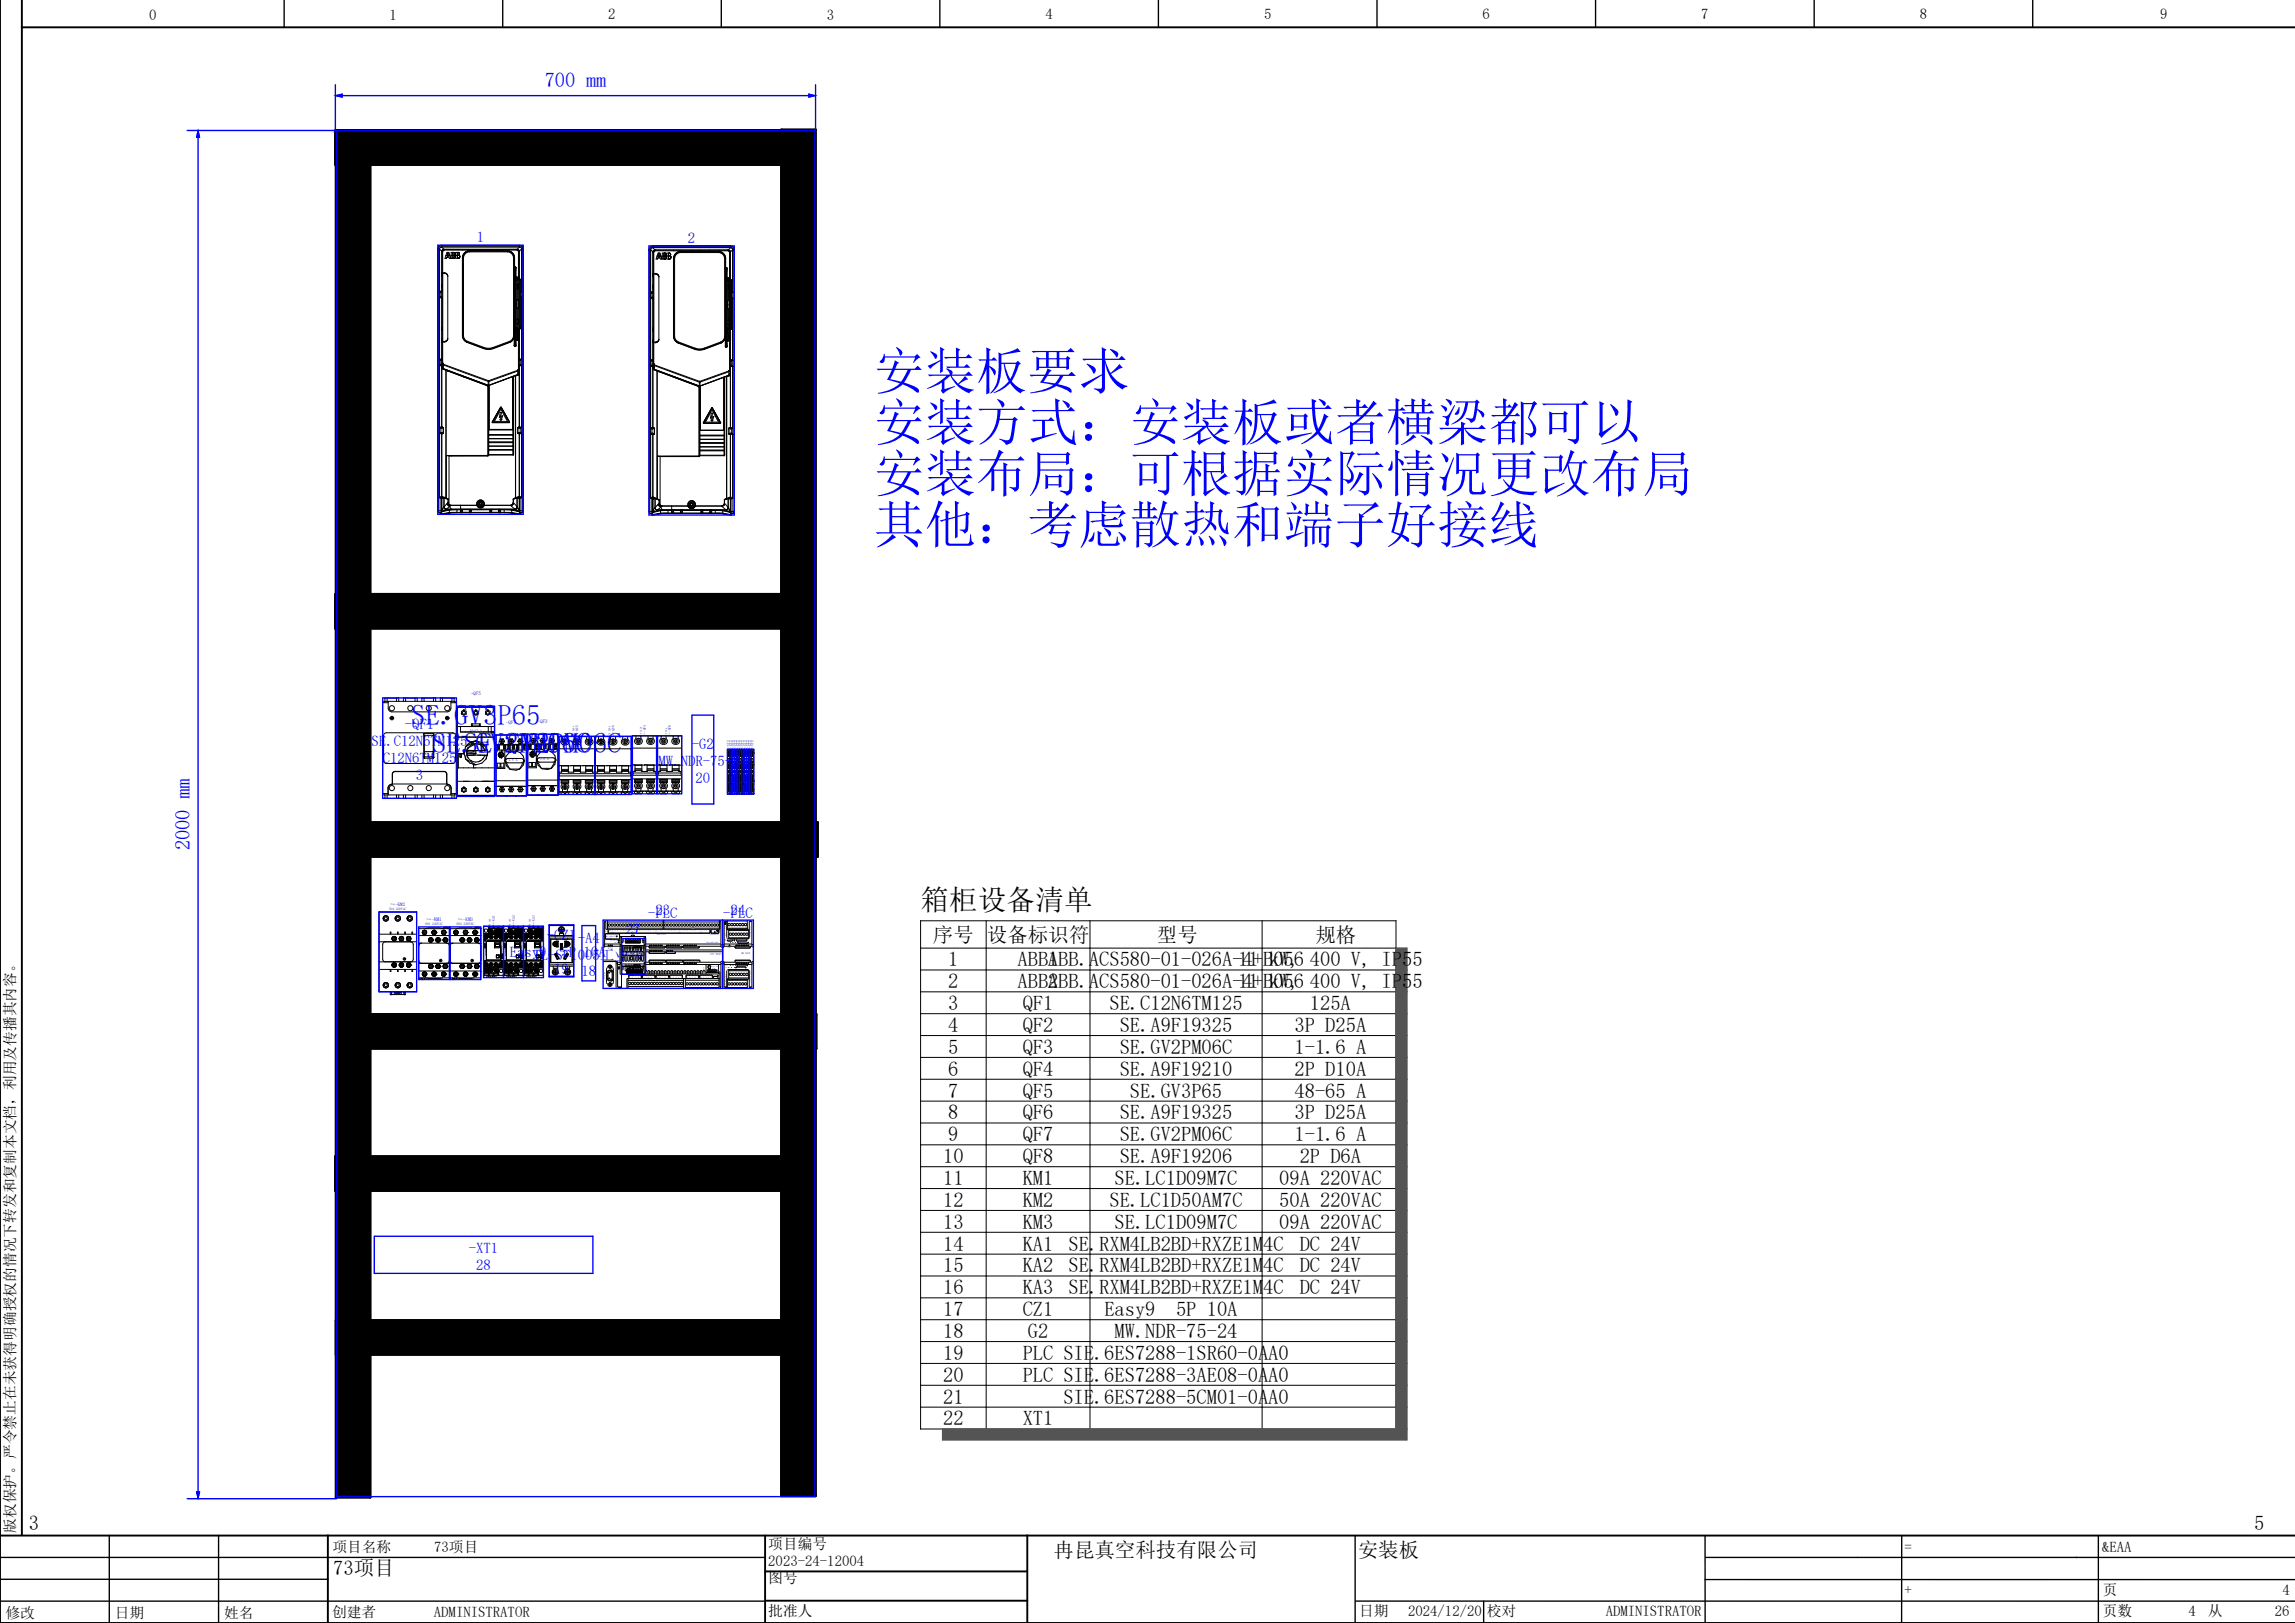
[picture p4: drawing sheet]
<svg xmlns="http://www.w3.org/2000/svg" width="420mm" height="297mm" viewBox="0 0 420 297" stroke-linecap="round" stroke-linejoin="round" font-family="sans-serif">
<defs><g id="words">
<g font-size="9.4" fill="#00f">
<text x="159.9" y="71.2">安装板要求</text>
<text x="159.9" y="80.6">安装方式：安装板或者横梁都可以</text>
<text x="159.9" y="89.9">安装布局：可根据实际情况更改布局</text>
<text x="159.9" y="99.3">其他：考虑散热和端子好接线</text>
</g>
<g font-size="5.3" fill="#00f">
<text x="75.3" y="132.6">SE.GV3P65</text>
<text x="79.1" y="137.9">SE.GV2PM06C</text>
<text x="84.9" y="137.8">SE.GV2PM06C</text>
</g>
<text font-size="5.3" x="168.5" y="166.5">箱柜设备清单</text>
<g font-size="3.7" fill="#00f">
<text x="99.7" y="16">700 mm</text>
<text x="34.7" y="155.6" transform="rotate(-90 34.7 155.6)">2000 mm</text>
</g>
<g font-size="3.7">
<text x="170.7" y="172.3">序号</text>
<text x="180.6" y="172.3">设备标识符</text>
<text x="211.7" y="172.3">型号</text>
<text x="240.7" y="172.3">规格</text>
<text x="173.5" y="176.8">1</text>
<text x="186.2" y="176.8">ABB1</text>
<text x="191.8" y="176.8">ABB.ACS580-01-026A-4+B056</text>
<text x="226.6" y="176.8">11 kW, 400 V, IP55</text>
<text x="173.5" y="180.8">2</text>
<text x="173.5" y="184.8">3</text>
<text x="186.2" y="180.8">ABB2</text>
<text x="187.2" y="184.8">QF1</text>
<text x="191.8" y="180.8">ABB.ACS580-01-026A-4+B056</text>
<text x="203" y="184.8">SE.C12N6TM125</text>
<text x="226.6" y="180.8">11 kW, 400 V, IP55</text>
<text x="239.7" y="184.8">125A</text>
<text x="173.5" y="188.8">4</text>
<text x="187.2" y="188.8">QF2</text>
<text x="204.9" y="188.8">SE.A9F19325</text>
<text x="236.9" y="188.8">3P D25A</text>
<text x="173.5" y="192.8">5</text>
<text x="173.5" y="196.8">6</text>
<text x="187.2" y="192.8">QF3</text>
<text x="187.2" y="196.8">QF4</text>
<text x="204.9" y="192.8">SE.GV2PM06C</text>
<text x="204.9" y="196.8">SE.A9F19210</text>
<text x="236.9" y="192.8">1-1.6 A</text>
<text x="236.9" y="196.8">2P D10A</text>
<text x="173.5" y="200.8">7</text>
<text x="187.2" y="200.8">QF5</text>
<text x="206.8" y="200.8">SE.GV3P65</text>
<text x="236.9" y="200.8">48-65 A</text>
<text x="173.5" y="204.8">8</text>
<text x="173.5" y="208.8">9</text>
<text x="187.2" y="204.8">QF6</text>
<text x="187.2" y="208.8">QF7</text>
<text x="204.9" y="204.8">SE.A9F19325</text>
<text x="204.9" y="208.8">SE.GV2PM06C</text>
<text x="236.9" y="204.8">3P D25A</text>
<text x="236.9" y="208.8">1-1.6 A</text>
<text x="172.6" y="212.8">10</text>
<text x="187.2" y="212.8">QF8</text>
<text x="204.9" y="212.8">SE.A9F19206</text>
<text x="237.8" y="212.8">2P D6A</text>
<text x="172.6" y="216.8">11</text>
<text x="172.6" y="220.8">12</text>
<text x="187.2" y="216.8">KM1</text>
<text x="187.2" y="220.8">KM2</text>
<text x="203" y="220.8">SE.LC1D50AM7C</text>
<text x="204" y="216.8">SE.LC1D09M7C</text>
<text x="234.1" y="216.8">09A 220VAC</text>
<text x="234.1" y="220.8">50A 220VAC</text>
<text x="172.6" y="224.8">13</text>
<text x="187.2" y="224.8">KM3</text>
<text x="204" y="224.8">SE.LC1D09M7C</text>
<text x="234.1" y="224.8">09A 220VAC</text>
<text x="172.6" y="228.8">14</text>
<text x="172.6" y="232.8">15</text>
<text x="187.2" y="228.8">KA1</text>
<text x="187.2" y="232.8">KA2</text>
<text x="195.5" y="228.8">SE.RXM4LB2BD+RXZE1M4C</text>
<text x="195.5" y="232.8">SE.RXM4LB2BD+RXZE1M4C</text>
<text x="237.8" y="228.8">DC 24V</text>
<text x="237.8" y="232.8">DC 24V</text>
<text x="172.6" y="236.8">16</text>
<text x="187.2" y="236.8">KA3</text>
<text x="195.5" y="236.8">SE.RXM4LB2BD+RXZE1M4C</text>
<text x="237.8" y="236.8">DC 24V</text>
<text x="172.6" y="240.8">17</text>
<text x="172.6" y="244.8">18</text>
<text x="187.2" y="240.8">CZ1</text>
<text x="188.1" y="244.8">G2</text>
<text x="202.1" y="240.8">Easy9</text>
<text x="204" y="244.8">MW.NDR-75-24</text>
<text x="215.2" y="240.8">5P 10A</text>
<text x="172.6" y="248.8">19</text>
<text x="187.2" y="248.8">PLC SIE.6ES7288-1SR60-0AA0</text>
<text x="172.6" y="252.8">20</text>
<text x="172.6" y="256.8">21</text>
<text x="187.2" y="252.8">PLC SIE.6ES7288-3AE08-0AA0</text>
<text x="194.6" y="256.8">SIE.6ES7288-5CM01-0AA0</text>
<text x="172.6" y="260.8">22</text>
<text x="187.2" y="260.8">XT1</text>
<text x="5.3" y="280">3</text>
<text x="412.6" y="280">5</text>
<text x="192.8" y="285">冉昆真空科技有限公司</text>
<text x="248.5" y="284.9">安装板</text>
<text x="61" y="288.2">73项目</text>
</g>
<g font-size="2.7">
<text x="27.3" y="3.6">0</text>
<text x="71.3" y="3.6">1</text>
<text x="111.3" y="3.6">2</text>
<text x="151.3" y="3.6">3</text>
<text x="191.3" y="3.6">4</text>
<text x="231.3" y="3.6">5</text>
<text x="271.3" y="3.5">6</text>
<text x="311.3" y="3.5">7</text>
<text x="351.3" y="3.5">8</text>
<text x="395.3" y="3.5">9</text>
<text x="2.8" y="280.5" transform="rotate(-90 2.8 280.5)">版权保护。严令禁止在未获得明确授权的情况下转发和复制本文档，利用及传播其内容。</text>
<text x="60.8" y="284">项目名称</text>
<text x="79.5" y="284">73项目</text>
<text x="140.6" y="286.5">2023-24-12004</text>
<text x="140.6" y="283.4">项目编号</text>
<text x="348.5" y="284">=</text>
<text x="384.7" y="284">&amp;EAA</text>
<text x="140.6" y="289.7">图号</text>
<text x="348.5" y="291.8">+</text>
<text x="384.8" y="291.8">页</text>
<text x="417.7" y="291.8">4</text>
<text x="1" y="296">修改</text>
<text x="21" y="296">日期</text>
<text x="41" y="296">姓名</text>
<text x="60.8" y="296">创建者</text>
<text x="79.4" y="296">ADMINISTRATOR</text>
<text x="140.6" y="295.8">批准人</text>
<text x="248.7" y="295.8">日期</text>
<text x="257.7" y="295.8">2024/12/20</text>
<text x="272.1" y="295.8">校对</text>
<text x="293.9" y="295.8">ADMINISTRATOR</text>
<text x="384.8" y="295.8">页数</text>
<text x="400.5" y="295.8">4</text>
<text x="404" y="295.8">从</text>
<text x="416.3" y="295.8">26</text>
</g>
<g font-size="2.7" fill="#00f">
<text x="87.3" y="44.4">1</text>
<text x="125.9" y="44.5">2</text>
<text x="68" y="136.5">SE.C12N6TM125</text>
<text x="74.1" y="133.4">-QF1</text>
<text x="126.6" y="137.1">-G2</text>
<text x="70" y="139.6">C12N6TM125</text>
<text x="76.1" y="142.7">3</text>
<text x="120.5" y="140.2">MW.NDR-75-24</text>
<text x="127.3" y="143.2">20</text>
<text x="118.6" y="168">-PLC</text>
<text x="120" y="167.5">23</text>
<text x="132.4" y="168">-PLC</text>
<text x="133.7" y="167.5">24</text>
<text x="100" y="172.1">-CZ1</text>
<text x="105.7" y="172.5">-A4</text>
<text x="114.6" y="170.9">27</text>
<text x="93.3" y="175.2">Easy9</text>
<text x="97.6" y="175.6">TL-SF1005工业级</text>
<text x="101.4" y="178.2">19</text>
<text x="102.7" y="175.2">5P 10A</text>
<text x="106.4" y="178.7">18</text>
<text x="85.8" y="229.2">-XT1</text>
<text x="87.1" y="232.3">28</text>
</g>
<g font-size=".9" fill="#00f">
<text x="86.1" y="127.2">-QF5</text>
<text x="92.6" y="132.5">-QF7</text>
<text x="98.4" y="132.4">-QF3</text>
<text x="71.5" y="165.8">=+-KM2</text>
<text x="78" y="168.5">=+-KM1</text>
<text x="83.8" y="168.5">=+-KM3</text>
</g>
<g font-size=".7" fill="#00f">
<text x="85.9" y="134">48-65 A</text>
<text x="105.8" y="134.8" transform="rotate(-90 105.8 134.8)">=+-QF2</text>
<text x="112.4" y="134.8" transform="rotate(-90 112.4 134.8)">=+-QF6</text>
<text x="118.2" y="134.6" transform="rotate(-90 118.2 134.6)">=+-QF4</text>
<text x="122.8" y="134.6" transform="rotate(-90 122.8 134.6)">=+-QF8</text>
<text x="133.5" y="137.1" transform="rotate(-90 133.5 137.1)">+-XT2</text>
<text x="134" y="137.1" transform="rotate(-90 134 137.1)">+-XT2</text>
<text x="134.4" y="137.1" transform="rotate(-90 134.4 137.1)">+-XT2</text>
<text x="134.8" y="137.1" transform="rotate(-90 134.8 137.1)">+-XT2</text>
<text x="135.3" y="137.1" transform="rotate(-90 135.3 137.1)">+-XT2</text>
<text x="135.7" y="137.1" transform="rotate(-90 135.7 137.1)">+-XT2</text>
<text x="136.2" y="137.1" transform="rotate(-90 136.2 137.1)">+-XT2</text>
<text x="136.6" y="137.1" transform="rotate(-90 136.6 137.1)">+-XT2</text>
<text x="137" y="137.1" transform="rotate(-90 137 137.1)">+-XT2</text>
<text x="137.5" y="137.1" transform="rotate(-90 137.5 137.1)">+-XT2</text>
<text x="137.9" y="137.1" transform="rotate(-90 137.9 137.1)">+-XT2</text>
<text x="92.4" y="139.3">1-1.6 A</text>
<text x="98.2" y="139.1">1-1.6 A</text>
<text x="77.8" y="169.3">09A 220VAC</text>
<text x="83.5" y="169.3">09A 220VAC</text>
<text x="90.6" y="169.5" transform="rotate(-90 90.6 169.5)">=+-KA1</text>
<text x="94.2" y="169.5" transform="rotate(-90 94.2 169.5)">=+-KA2</text>
<text x="97.9" y="169.5" transform="rotate(-90 97.9 169.5)">=+-KA3</text>
<text x="113.8" y="174.7">ESDSENSITIVE</text>
</g>
<text font-size=".6" fill="#00f" x="71.2" y="166.5">50A 220VAC</text>
<g font-size=".5" fill="#00f">
<text x="60.7" y="24.3">-U2</text>
<text x="105.1" y="134.5" transform="rotate(-90 105.1 134.5)">3P D25A</text>
<text x="111.7" y="134.5" transform="rotate(-90 111.7 134.5)">3P D25A</text>
<text x="117.5" y="134.6" transform="rotate(-90 117.5 134.6)">2P D10A</text>
<text x="122.1" y="134.6" transform="rotate(-90 122.1 134.6)">2P D6A</text>
<text x="89.9" y="169.5" transform="rotate(-90 89.9 169.5)">DC 24V</text>
<text x="93.5" y="169.5" transform="rotate(-90 93.5 169.5)">DC 24V</text>
<text x="97.2" y="169.5" transform="rotate(-90 97.2 169.5)">DC 24V</text>
<text x="116.5" y="175.1">SB CM01</text>
<text x="130" y="174.7">CPU SR60</text>
<text x="135.7" y="174.7">EM AE08</text>
</g>
<text font-size=".4" fill="#00f" x="129.9" y="171.1">120-240VAC</text>
<g font-size=".3" fill="#00f">
<text x="110.8" y="171.5">MAC ADDRESS</text>
<text x="110.9" y="171.8">IE(LAN)</text>
<text x="111" y="170.6" transform="rotate(-90 111 170.6)">X10</text>
<text x="111.4" y="170.4">1M .0 .1 .2 .3 .4 .5 .6 .7 .0 .1 .2 .3 .4 .5 .6 .7 .0 .1 .2</text>
<text x="111.5" y="173.7" transform="rotate(-90 111.5 173.7)">RUN</text>
<text x="111.8" y="172.1">X1 P1</text>
<text x="111.8" y="170.7">DIa</text>
<text x="111.8" y="173.9" transform="rotate(-90 111.8 173.9)">STOP</text>
<text x="112.5" y="172.5">Rx/Tx</text>
<text x="112.6" y="172.2">LINK</text>
<text x="113.9" y="172.4">6ES7288-5CM01-0AA0</text>
<text x="115.8" y="170.7">DIb</text>
<text x="118.8" y="173.4">.0.1.2.3.4.5.6.7DIa</text>
<text x="119.8" y="170.7">DIc</text>
<text x="120.2" y="171">24VDC INPUTS</text>
<text x="121.6" y="170.4">.3 .4 .5 .6 .7 .0 .1 .2 .3 .4 .5 .6 .7 .0 .1 .2 .3 L1 N</text>
<text x="121.9" y="173.4">.0.1.2.3.4.5.6.7DIb</text>
<text x="124.1" y="170.7">DId</text>
<text x="125" y="173.4">.0.1.2.3.4.5.6.7DIc</text>
<text x="128.1" y="170.7">DIe</text>
<text x="129.3" y="172.5">288-1SR60-0AA0</text>
<text x="131.8" y="170.6" transform="rotate(-90 131.8 170.6)">X11</text>
<text x="132.6" y="172">24</text>
<text x="132.6" y="172.2">VDC L+</text>
<text x="132.9" y="171.3" transform="rotate(-90 132.9 171.3)">X11</text>
<text x="132.9" y="170" transform="rotate(-90 132.9 170)">X10</text>
<text x="133.2" y="173.4">DIAG</text>
<text x="133.8" y="172.1">M</text>
<text x="134.7" y="173.4">0</text>
<text x="134.8" y="172.1">0+ 0- 1+ 1-</text>
<text x="135" y="173.4">1</text>
<text x="135.1" y="172.5">2+ 2- 3+ 3-</text>
<text x="135.3" y="173.4">2</text>
<text x="135.6" y="173.4">3</text>
<text x="137.1" y="173.4">AI</text>
<text x="137.4" y="171.4" transform="rotate(-90 137.4 171.4)">ANALOG INPUTS</text>
<text x="110.8" y="179.2" transform="rotate(-90 110.8 179.2)">RS485X20</text>
<text x="112.1" y="174" transform="rotate(-90 112.1 174)">ERROR</text>
<text x="115.1" y="179">1L .0 .1 .2 .3</text>
<text x="115.3" y="178.4">RELAY OUTPUTS</text>
<text x="115.5" y="178.7">DQa</text>
<text x="117.6" y="179">2L .4 .5 .6 .7</text>
<text x="117.6" y="178">X20</text>
<text x="118.4" y="177.5" transform="rotate(-90 118.4 177.5)">X12</text>
<text x="118.8" y="174.4">.0.1.2.3.4.5.6.7DId</text>
<text x="118.8" y="176">.0.1.2.3.4.5.6.7 DQa .0.1.2.3.4.5.6.7 DQb .0.1.2.3.4.5.6.7 DQb</text>
<text x="120.1" y="179">3L .0 .1 .2 .3</text>
<text x="120.5" y="178.7">DQb</text>
<text x="121.9" y="174.4">.0.1.2.3DIe</text>
<text x="122.6" y="179">4L .4 .5 .6 .7</text>
<text x="125.6" y="179">5L .0 .1 .2 .3</text>
<text x="126" y="178.7">DQc</text>
<text x="128.1" y="179">6L .4 .5 .6 .7 L+ M</text>
<text x="129" y="177.5" transform="rotate(-90 129 177.5)">X13</text>
<text x="130.1" y="177">Micro-SD</text>
<text x="130.4" y="177.3">X50</text>
<text x="130.4" y="178.6">24VDC</text>
<text x="132.7" y="176.8">X12</text>
<text x="132.7" y="177.2">X13</text>
<text x="134.7" y="176">4</text>
<text x="134.7" y="177.2">6+ 6- 7+ 7-</text>
<text x="135" y="176.8">4+ 4- 5+ 5-</text>
<text x="135" y="176">5</text>
<text x="135.3" y="176">6</text>
<text x="135.6" y="176">7</text>
<text x="137" y="176">AI</text>
<text x="137.4" y="179.6" transform="rotate(-90 137.4 179.6)">ANALOG INPUTS</text>
<text x="132.8" y="180.4" transform="rotate(-90 132.8 180.4)">288-3AE08-0AA0</text>
</g>
<text font-size=".2" fill="#00f" x="115.2" y="177.3">Tx/B RTS M Rx/A 5V</text>
</g></defs>
<g fill="none" stroke="#000" stroke-width=".25">
<path d="M52 0v5M92 0v5M132 0v5M172 0v5M212 0v5M252 0v5M292 0v5M332 0v5M372 0v5M0 293h140M0 285h140M0 289h60"/>
<path d="M20 281v16M40 281v16M248 281.1v15.9M248.1 293h171.9M271.5 293v4M312 281.2l.1 15.5M312 289l107.9 .1M348 281v15.9M384 281.2v15.6M420 285h-108"/>
</g>
<path d="M4 0v281M0 0v297h420M4 5h416M0 281h420M60 281v16M140 287.6h48M140 281v15.8M140.1 292.9h47.9M188 281v16" fill="none" stroke="#000" stroke-width=".35"/>
<g fill="none" stroke="#000" stroke-width=".18">
<path d="M80.1 45.6v47.9M80.4 45.6h-.3M80.4 53.3h.1M80.4 54.5h.1M80.4 54.4h.1M80.4 53.4h.1M80.4 45.6v45.3M80.4 45.6l.5 .4M80.4 54.4l.5 .1M80.4 45.6h.1M80.5 53.4l.2 .1M80.5 53.4h.1"/>
<path d="M80.5 54.4h-.1M80.5 54.4h.1M80.7 53.5v.7M80.7 54.3l-.2 .1M80.7 54.3h.2M80.7 54.2v.1M80.7 54.2l.2 .1M80.8 45.2l-.3 .2-.1 .2M80.8 45.2l.4 .4M80.8 45.2h14.3M80.8 45.2h-.2l-.2 .4M80.8 45.2h.1"/>
<path d="M80.9 44.9a.73 .73 0 0 0-.8 .7M80.9 44.9v.3M80.9 44.9h14.1M80.9 46h.1M80.9 53.2h.1M80.9 46v7.2M80.9 54.6v11.1M80.9 54.6h.1M80.9 54.5v.1M80.9 54.5h.1M80.9 45.9v.1M80.9 53.3h-.5"/>
<path d="M80.9 46v21.1M80.9 53.5h-.2M80.9 50.5h.1M80.9 45.9h.1M80.9 59.9h.1M80.9 52.4h.1M80.9 52.6h.1M80.9 50.3h.1M80.9 52h.1M80.9 52.2h.1M80.9 50.2h.1M80.9 50h.1"/>
<path d="M80.9 49.9v.1M80.9 49.9h.1M81 45.7l-.1 .2M81 45.8l-.1 .1M81 50h.1M81 45.8h.1M81 49.9v.1M81 49.9h.1M81 46v20.4M81 46h.1M81 45.9v.1M81 45.9h.1"/>
<path d="M81.1 45.9h-.1M81.1 45.8v.1M81.1 45.8h.1M81.2 45.8h.1M81.2 45.6l-.2 .2M81.2 45.6h13.4l.2 .1 .2 .3M81.2 45.6l-.1 .1-.2 .3M81.2 45.6h.1M81.3 45.8h13.3M81.3 45.8h-.1M81.3 45.7v.1M81.3 45.6h13.3"/>
<path d="M81.3 45.6h-.1M81.3 49.9l-.4 .1M81.3 49.9a.62 .62 0 0 1 .6 .6M81.3 50h-.3M81.3 49.9v.1M81.4 50h.1M81.4 50h-.1M81.5 50h.1M81.6 50l.1 .1M81.6 46.7h.7l-.2-.5h-.3l-.4 1.1h.3l.1-.2h.4v.2h.3l-.2-.6h-.7M81.7 50.1h.1M81.7 50.1l.1 .1"/>
<path d="M81.8 50.2h.1M81.8 50.2v.1M81.8 50.3h.1M81.9 50.3h.1M81.9 50.3v.2M81.9 50.5h.1M81.9 50.5v11.5M82 46.2v.9M82.6 46.7h.6M82.9 46.2v1.1M83 47.3h.1M83 46.2h.1"/>
<path d="M83 46.2h-.4v1.1h.4M83.1 46.2h.1M83.1 47.3h-.1M83.1 47.3h.1M83.1 46.2l.1 .1M83.1 47.2v.1M83.2 46.3h.1M83.2 47.2h-.1M83.2 46.7h.1M83.2 47.2h.1M83.2 46.6v.1M83.2 46.6h.1"/>
<path d="M83.2 46.3v.1M83.2 46.7l.1 .1M83.2 46.4h.1M83.3 46.5l-.1 .1M83.3 46.4h.1M83.3 47.1l-.1 .1M83.3 46.5h.1M83.3 46.4v.1M83.3 47.1h.1M83.3 46.8h.1M83.3 46.8v.1M83.3 46.9h.1"/>
<path d="M83.3 47v.1M83.3 47h.1M83.3 46.9v.1M83.4 46.7h.7M83.7 46.2v1.1M83.8 47.3h.1M83.8 46.2h.1M83.8 46.2h-.4v1.1h.4M83.9 46.2h.1M83.9 47.3h-.1M83.9 47.3h.1M84 47.3h-.1"/>
<path d="M84 46.2h.1M84 47.2h.1M84 46.3h.1M84 46.7h.1M84 46.6v.1M84.1 46.7h.1M84.1 46.3v.1M84.1 46.6h-.1M84.1 47.2h-.1M84.1 46.7v.1M84.1 46.6h.1M84.1 46.8h.1"/>
<path d="M84.1 46.5v.1M84.1 46.4h.1M84.1 47.1v.1M84.1 46.5h.1M84.1 46.4v.1M84.1 47.1h.1M84.1 46.8v.1M84.1 46.9h.1M84.1 47v.1M84.1 47h.1M84.1 46.9v.1M84.6 47.2v14.2"/>
<path d="M84.6 47.2h.2M84.7 47.2v14.2M84.8 47.2v14.2M85.9 45.9h7M85.9 45.9h.1M85.9 45.9l-.5 .1-.4 .3-.3 .4-.1 .5M85.9 46.1a1.13 1.13 0 0 0-1.1 1.1M85.9 46.1h7M85.9 45.9l7 .1M85.9 45.9v.2M85.9 45.9l-.4 .1-.4 .3-.3 .4-.1 .5M92.9 46h.1"/>
<path d="M92.9 46l.4 .1 .4 .2 .3 .4 .1 .5M92.9 46h-7a1.25 1.25 0 0 0-1.2 1.2M92.9 46a1.25 1.25 0 0 1 1.2 1.2M92.9 46.1a1.13 1.13 0 0 1 1.1 1.1M92.9 46v.1M92.9 45.9h.1M92.9 45.9l.5 .1 .4 .3 .3 .4 .1 .5M94 47.2v14.2M94 47.2h.2M94.1 47.2v14.2M94.1 49v.1M94.1 49h.1"/>
<path d="M94.1 49.1v.4M94.1 49.1h.1M94.1 48.9h.1M94.1 49.5v13.2M94.1 49.5h.3M94.2 49l-.1 .1M94.2 47.2v1.7M94.2 49h.1M94.2 48.9h.1M94.2 48.9v.1M94.2 49l.1 .3M94.3 49.3v13.7"/>
<path d="M94.3 49h.1M94.3 49v.3M94.3 48.9v.1M94.3 48.9h-.1M94.3 48.9h.1M94.4 48.9h.1M94.4 49v.1M94.4 49.5v13.2M94.4 49.1h.1M94.4 48.9v.1M94.4 49.1v.4M94.4 49v1.7"/>
<path d="M94.4 50.7v.2M94.4 50.9h.1M94.4 50.8v.1M94.4 50.8h.1M94.4 50.7h.1M94.4 55.6l.1 .1M94.4 51.3h.1M94.4 51.2h.1M94.4 51.2v.1M94.4 59.9v.1M94.4 59.9h.1M94.4 55.6h.1"/>
<path d="M94.5 50.7h-.1M94.5 55.7h.1M94.5 51.3h.1M94.5 51.3v4.3M94.5 55.7v4.2M94.5 51.2h-.1M94.5 55.6h-.1M94.5 59.9h-.1M94.5 50.9v.3M94.5 51h.1M94.5 51h.3M94.5 51.1h.1z"/>
<path d="M94.5 50.8h-.1M94.5 50.7h.4M94.5 50.7h.1M94.5 50.8h.4M94.5 50.8h.1M94.5 55.6h.1M94.5 50.7v.1M94.5 51.2v.1M94.5 59.9l.1 .1M94.5 59.9h.1M94.5 51.2h.1M94.5 50.8v.1"/>
<path d="M94.5 56.4h.1M94.5 54.9v1.5M94.5 54.9h.1M94.6 51.3h-.1M94.6 51.2v.1M94.6 60h.1M94.6 51.2l-.1 .1M94.6 51.3h.1M94.6 45.6h.1M94.6 58.4h.1M94.6 45.7h.1M94.6 51h.1"/>
<path d="M94.6 51v3.9M94.6 54.9h-.1M94.6 56.4v3.8M94.6 56.4h.1M94.6 59.2l.1 .1M94.6 59.2l.2 .1M94.6 59.2h.1M94.6 45.7v.1M94.6 45.8h.1M94.6 52.8h.3zM94.7 56.4h.1M94.7 59.3h.2"/>
<path d="M94.7 51l.2 .1M94.7 56.4h.2M94.7 52h-.1M94.7 58.4h-.1M94.7 51v3.9M94.7 56.4v2M94.7 59.3v.9M94.7 54.9h-.1M94.7 45.8h.1M94.7 45.6v.1M94.7 45.7h.1M94.8 45.8h.1"/>
<path d="M94.8 54.9h-.1M94.8 45.7h.1M94.8 45.8v.1M94.8 45.7l.2 .2M94.8 52h-.2M94.8 58.4h-.2M94.8 59.3h.1M94.8 58.4h.1M94.8 52.8h.1M94.8 52h.1M94.8 51h.1M94.8 45.9h.1"/>
<path d="M94.8 45.9l.1 .1M94.9 59h.1M94.9 58.8h.1M94.9 52.6h.1M94.9 52.5h.1M94.9 52.3h.1M94.9 59.2h.1M94.9 58.9h.1M94.9 58.6h.1M94.9 58.5h.1M94.9 52.8h.1M94.9 52.2h.1"/>
<path d="M94.9 52.1h.1M94.9 52v.1M94.9 58.4v.1M94.9 50.8h.1M94.9 51h.1M94.9 52h-.2M94.9 58.4h-.2M94.9 54.9h-.2M94.9 54.9h.1M94.9 59.3h.1M94.9 52.8v.1M94.9 51.1v9.1"/>
<path d="M94.9 59.2v.1M94.9 51.1h.1M94.9 46h.1M94.9 50.7v.1M94.9 50.7h.1M94.9 46v4.7M94.9 51h-.1M94.9 52v.9M94.9 58.4v.9M94.9 58.4h.1M94.9 52h.1M94.9 45.7l.1 .2"/>
<path d="M95 51.1h-.1M95 51.1h.1M95 51h.1M95 50.8v.2M95 51h-.1M95 45.9v.1M95 50.7l-.1 .1M95 46v4.7M95 50.7h.1M95 51.2h.1M95 46h.1M95 46v5"/>
<path d="M95 44.9a.73 .73 0 0 1 .8 .7M95 44.9v.3M95 51.2v.1M95 51.3h.1M95 60h.1M95 51v.1M95 51.3v8.6M95 59.9h.1M95 59.9v.1M95.1 51h.1M95.1 51v.1M95.1 51.1h.1"/>
<path d="M95.1 45.2h.2l.2 .4M95.1 45.2h.1M95.1 45.2h.2l.1 .4M95.1 45.2l-.5 .4M95.1 51.1v.1M95.1 51.2h.1M95.1 51.1h-.1M95.1 51.2v.1M95.1 51.3h.1M95.1 60h.1M95.1 51.3v8.6M95.1 59.9h.1"/>
<path d="M95.1 59.9v.1M95.2 51.1h.1M95.2 51.1v.1M95.2 51.2v.1M95.2 51.3v8.6M95.2 53.3l.2 .1M95.2 53.3h.2M95.2 54.3l.2 .1M95.2 51.3h-.1M95.2 59.9v.2M95.4 54.4l-.2 .1M95.4 54.4h.1"/>
<path d="M95.4 53.4l-.2 .1M95.4 53.4h.1M95.4 45.6v7.7M95.4 54.4v11.4M95.4 45.6l-.4 .4M95.4 45.6h.4M95.4 45.6h.1M95.5 54.4h.1M95.5 53.4h-.1M95.5 53.3h.1M95.5 54.4v.1M95.5 53.3v.1"/>
<path d="M95.5 45.6v45.3M95.8 45.6v47.9M118.8 45.7v47.9M118.8 45.7h.3M119.1 45.7v45.4M119.1 53.4v.1M119.1 54.6h.1M119.1 53.5h.1M119.1 54.5v.1M119.1 45.7v7.8M119.1 54.6v11.3M119.1 45.7l.4 .4"/>
<path d="M119.1 54.6l.4 .1M119.1 45.7h.1M119.1 53.5l.4 .1M119.1 54.5l.4 .2M119.1 54.5h.1M119.3 53.6v.1M119.3 54.4h.1M119.3 53.7v.7M119.3 54.4h.2M119.4 45.3l-.3 .2v.2M119.4 45.3l.5 .4M119.4 45.3h.1"/>
<path d="M119.4 45.3h14.3M119.4 45.3h-.2l-.1 .4M119.5 45a.74 .74 0 0 0-.7 .7M119.5 45v.3M119.5 45.3h14.2M119.5 45h14.2M119.5 53.3l-.4 .2M119.5 46.1h.1M119.5 53.4h.1M119.5 53.4l-.4 .1M119.5 54.7h.1M119.5 54.5h-.4"/>
<path d="M119.5 46.1v21.2M119.5 53.6l-.2 .1M119.5 52.2h.1M119.5 50.7h.1M119.5 60h.1M119.5 52.5h.1M119.5 52.8h.1M119.5 50.4h.1M119.5 50h.5M119.5 46v.1M119.5 52.4h.1M119.5 50.3h.1"/>
<path d="M119.5 50v.1M119.5 46.1v20.4M119.5 50.1h.1M119.5 45.9v.1M119.6 50.2h.1M119.6 45.9h-.1M119.6 50.1h-.1M119.6 46l-.1 .1M119.6 45.9h.1M119.6 50v.1M119.6 50.1v.1M119.6 50.1h.1"/>
<path d="M119.6 45.9v.1M119.6 46.1v20.4M119.6 50h.1M119.6 46.1h.1M119.7 46.1h-.1M119.7 46v.1M119.7 45.9h-.1M119.7 46h.1M119.7 45.8v.1M119.7 45.9v.1M119.8 45.9h-.1M119.8 45.8h-.1"/>
<path d="M119.8 45.8h.1M119.8 45.9h.1M119.9 45.9h-.1M119.9 45.8h-.1M119.9 45.7l-.2 .1-.2 .3M119.9 45.7v.1M119.9 45.7h13.4M119.9 45.9h.1M119.9 45.9h13.4M119.9 45.8v.1M119.9 45.8h.1M119.9 45.8h13.3"/>
<path d="M120 50a.62 .62 0 0 1 .6 .7M120 50.1l-.4 .1M120 50v.1M120 50.1h.1M120.1 50.1v.1M120.1 50.2h.1M120.2 50.2h.1M120.2 46.9h.7M120.3 46.9h.6M120.3 50.2h.1M120.3 50.2l.1 .1M120.4 50.3h.1"/>
<path d="M120.4 50.3v.1M120.4 46.3h.4l.3 1.1h-.2l-.1-.2h-.4l-.1 .2h-.2zM120.4 50.4h.1M120.5 50.4h.1M120.5 50.4v.1M120.5 50.5h.1M120.5 50.5l.1 .1M120.6 50.6h.1M120.6 50.6v.1M120.6 50.7v11.4M120.6 46.3v.9M121.2 46.9h.7"/>
<path d="M121.5 46.3v1.1M121.6 47.4h.1M121.6 46.3h.1M121.6 46.3h-.4v1.1h.4M121.7 47.4h-.1M121.7 46.3h.1M121.7 47.4h.1M121.7 46.3l.1 .1M121.8 47.4h-.1M121.8 46.4h.1M121.8 47.4h.1M121.8 46.8l.1 .1"/>
<path d="M121.8 46.8h.1M121.8 47.3v.1M121.9 47.3h-.1M121.9 46.8v.1M121.9 46.4v.1M121.9 46.7h.1M121.9 46.9h.1M121.9 46.5h.1M121.9 47.3h.1M121.9 46.5v.1M121.9 46.6h.1M121.9 46.9v.1"/>
<path d="M121.9 47.2v.1M121.9 47h.1M121.9 47.2h.1M121.9 47.1v.1M121.9 47v.1M121.9 47.1h.1M122 46.9h.7M122.3 46.3v1.1M122.5 47.4h.1M122.5 46.3h.1M122.5 46.3h-.5v1.1h.5M122.6 46.3h.1"/>
<path d="M122.6 47.4h-.1M122.6 46.3v.1M122.6 46.4h.1M122.6 47.4h.1M122.6 46.8l.1 .1M122.6 46.8h.1M122.7 46.4h.1M122.7 46.8h-.1M122.7 47.3l-.1 .1M122.7 46.8h.1M122.7 47.3h.1M122.7 46.8v.1"/>
<path d="M122.7 46.4v.1M122.7 46.7v.1M122.7 46.5h.1M122.7 46.9h.1M122.7 46.7h.1M122.7 46.5v.1M122.7 46.6h.1M122.7 46.9l.1 .1M122.7 47.2v.1M122.8 47h.1M122.8 47.2h-.1M122.8 47.2h.1"/>
<path d="M122.8 47v.1M122.8 47.1v.1M122.8 47.1h.1M123.3 47.4v14.1M123.3 47.4h.2M123.5 47.4v14.1M124.6 46h.1M124.6 46h6.9M124.6 46l-.5 .1-.5 .3-.2 .4-.1 .6M124.6 46v.1M124.6 46.1a1.25 1.25 0 0 0-1.3 1.3v14.1a1.27 1.27 0 0 0 .8 1.2M124.6 46.2a1.13 1.13 0 0 0-1.1 1.2"/>
<path d="M124.6 46.1l-.5 .1-.4 .2-.4 .9v14.3l.2 .6 .5 .5M124.6 46.1v.1M124.6 46.2h6.9M124.6 46.1h6.9M128.9 46.1h2.6M131.5 46.1h.1M131.5 46.1l.5 .1 .4 .3 .2 .4 .1 .5M131.5 46.1a1.25 1.25 0 0 1 1.2 1.3M131.5 46.2a1.13 1.13 0 0 1 1.1 1.2M131.5 46.1v.1M131.5 46v.1M131.5 46h.1"/>
<path d="M131.5 46l.5 .1 .4 .3 .3 .4 .1 .6M132.6 47.4v14.1M132.6 47.4h.2M132.7 47.4v14.1M132.7 49.1l.1 .1M132.7 49.1h.1M132.8 49.1h-.1M132.8 49.2v.5M132.8 49.2h.1M132.8 49.1h.1M132.8 49.7v13.2M132.8 49.7h.2"/>
<path d="M132.8 49.1v.1M132.8 47.4v1.6M132.8 49h.1M132.9 49v.1M132.9 49h-.1M132.9 49.1h.1M132.9 49.1h-.1M132.9 49.1v.1M132.9 49.2v14.1M132.9 49h.1M133 49.1h.1M133 49h.1"/>
<path d="M133 49.2h.1M133 49v.1M133 49.7v13.2M133 49.2v.5M133 49.1v.1M133 49.1v1.7M133 50.8l.1 .2M133.1 51h.1M133.1 50.8h-.1M133.1 55.8h.1M133.1 55.7h.1M133.1 51.5h.1"/>
<path d="M133.1 51.3h.1M133.1 50.9v.1M133.1 50.8h.1M133.1 50.9h.1M133.1 51.2h.1M133.1 51v9.5M133.1 51.2h.4M133.1 51.2h.2zM133.1 50.9l.1 .1M133.1 50.9h.4M133.1 50.8h.4M133.1 50.8v.1"/>
<path d="M133.1 51.3l.1 .1M133.2 51.3h-.1M133.2 55.7h.1M133.2 51h-.1M133.2 51h.3M133.2 51.3h.1M133.2 55.8h.1M133.2 51.5h.1M133.2 55.8h-.1M133.2 56.5h.1M133.2 55v1.5M133.2 55h.1"/>
<path d="M133.2 51.4h.1M133.2 51.4l-.1 .1M133.2 51.4v.1M133.2 45.8h.1M133.3 45.8h.1M133.3 59.4h.2M133.3 51.2h.1M133.3 51.2v3.8M133.3 45.8v.1M133.3 55h-.1M133.3 56.5v3.9M133.3 56.5h.1"/>
<path d="M133.3 59.4h.1M133.3 45.9h.1M133.3 53h.2M133.3 52.9l.2 .1M133.3 52.9v.1M133.3 45.7l.2 .1 .1 .3M133.3 51.2h.3M133.3 56.5h.2M133.3 52.1h.1M133.3 58.6h.1M133.3 55h.1M133.4 45.8h.1"/>
<path d="M133.4 45.9h.1M133.4 55h-.1M133.4 45.9v.1M133.4 45.8l.1 .1M133.5 46h.1M133.5 52.1l-.2 .1M133.5 58.5l-.2 .1M133.5 59.4h.1M133.5 58.5h.1M133.5 53h.1M133.5 52.1v.1M133.5 51.1v.1"/>
<path d="M133.5 52.1v.9M133.5 55v1.5M133.5 58.5v.9M133.5 51.1h.1M133.5 45.9l.1 .2M133.5 59.3h.1M133.5 59.2h.1M133.5 59h.1M133.5 58.9h.1M133.5 58.8h.1M133.5 58.6h.1M133.5 52.9h.1"/>
<path d="M133.5 52.7h.1M133.5 52.6h.1M133.5 52.5h.1M133.5 52.4h.1M133.5 58.5v.1M133.5 50.9v.1M133.5 51.2h.1M133.5 46v.1M133.5 52.1h-.2M133.5 55h-.2M133.5 55h.1M133.5 51.2v9.1"/>
<path d="M133.5 51.1h.2M133.5 46.1h.1M133.5 52.9v.1M133.5 59.3v.1M133.5 50.9h.1M133.5 50.8v.1M133.5 46.1v4.7M133.5 50.8h.1M133.5 51.2l.1 .1M133.5 52.1h.1M133.5 45.8l.1 .1M133.6 51.2h.1"/>
<path d="M133.6 51.3h.1M133.6 51.1h.1M133.6 50.9v.2M133.6 51.1h-.1M133.6 45.9v.1M133.6 46.1h.1M133.6 50.8l-.1 .1M133.6 46.1v4.7M133.6 50.8h.1M133.6 46l.1 .1M133.6 50.8l-.1 .2M133.6 51.3l.1 .1"/>
<path d="M133.6 46.1l.1 5M133.6 51.1v.1M133.7 46.1h.1M133.7 51.2h.1M133.7 51.1h.1M133.7 46.1h-.2M133.7 45a.74 .74 0 0 1 .7 .7M133.7 45v.3M133.7 51.1h-.1M133.7 51.4h.1M133.7 51.2h-.2M133.7 51.4v8.7"/>
<path d="M133.7 51.1v.1M133.7 51.2v.1M133.7 45.3h.2l.2 .4M133.7 45.3h.1M133.7 45.3l.2 .1 .2 .3M133.7 45.3l-.5 .5M133.7 51.3h.1M133.7 51.2h-.1M133.7 51.3v.1M133.8 51.4h.1M133.8 51.4v8.7M133.8 51.2h.1"/>
<path d="M133.8 51.2v.1M133.8 51.3l.1 .1M133.9 51.4h.1M133.9 51.4v8.7M133.9 53.4l.2 .1M133.9 54.4l.2 .1M133.9 51.4h-.1M134.1 54.5l-.2 .1M134.1 54.5h.1M134.1 53.5l-.2 .1M134.1 53.5h.1M134.1 54.6h.1"/>
<path d="M134.1 45.7l-.4 .4M134.1 54.6h-.2M134.1 45.7v7.8M134.1 54.6v11.3M134.1 45.7h.3M134.1 45.7h.1M134.1 54.5v.1M134.1 45.7v45.4M134.1 53.4v.1M134.4 45.7v47.9M80.4 65.8h.1M80.4 78.2h.1"/>
<path d="M80.4 79.3h.1M80.4 66.9h.1M80.4 66.8v.1M80.4 79.3l.4 .1M80.4 66.9l.5 .1M80.5 79.3l.4 .1M80.5 78.2l.2 .2M80.5 66.8l.4 .2M80.5 65.8l.2 .1M80.5 78.2h.1M80.5 65.8h.1M80.7 78.4h.1"/>
<path d="M80.7 65.9v.1M80.7 79.1l.4 .1M80.7 66.7l-.2 .1M80.7 66.7l.2 .1M80.7 79.1l-.2 .2M80.7 79.1h.1M80.7 66.7h.1M80.7 66v.7M80.7 78.4v.7M80.7 66.7h.2M80.8 67.2l.3 .4M80.8 79.4h.1"/>
<path d="M80.8 78.1h.1M80.8 78.1l-.4 .1M80.8 78.1l-.3 .1M80.8 78.1l.3 .2M80.8 79.4v11.4M80.9 79.4h-.1M80.9 67.2l.2 .3M80.9 67l-.1 11.1M80.9 67.2h-.1M80.9 65.7l-.5 .1M80.9 67.2h.1M80.9 65.7h.1"/>
<path d="M80.9 65.7l-.4 .1M80.9 67h.1M80.9 67.1l.2 .4M80.9 65.9l-.2 .1M80.9 65.9h-.2M80.9 60.5h.1M80.9 67.1h.1M80.9 67.1v.1M80.9 62.3h.1M80.9 60.3h.1M80.9 67.2v.1M80.9 62h.1"/>
<path d="M80.9 62.2h.1M80.9 60.1h.1M80.9 66.4h.1M80.9 66.4v.7M80.9 66.4v.2M80.9 62.5l.4 .1M80.9 62.5v.1M80.9 67.3h.1M80.9 62.5h.1M80.9 62.6h.1M80.9 67.3l.1 .1M80.9 66.6h.1"/>
<path d="M81 62.5h-.1M81 62.5h.3M81 62.5h.1M81 66.6v.1M81 62.5v.1M81 62.6h.1M81 67.4h.1M81 66.7h.1M81 66.4h.1M81 66.4v.1M81 66.5h.1M81 66.5l.1 .1"/>
<path d="M81 67.4l.1 .1M81.1 66.7v.1M81.1 66.6h.1M81.1 67.4h.1M81.1 67.5h.1M81.1 67.6l.5 .1M81.1 79.3h.1M81.1 78.2h.1M81.1 66.8h.1M81.1 78.3h.1M81.1 78.3l-.4 .1M81.1 79.2l-.3 .2"/>
<path d="M81.1 79.2v.1M81.1 67.5v.1M81.1 67.5l.5 .2M81.1 67.5l3.7 1.4M81.1 78.3v.9M81.1 79.2h.1M81.1 67.5l8.2 3M81.1 66.6v.1M81.1 67.4l8.2 3.1M81.1 67.4v.1M81.1 66.7h.1M81.2 66.8l-.1 .6"/>
<path d="M81.2 66.8l8.2 3M81.2 66.7h.1M81.2 66.7l8.2 3M81.2 66.7v.1M81.3 62.5v.1M81.3 62.5h.1M81.4 62.5h.1M81.5 62.5h-.1M81.5 62.5h.1M81.6 62.5h-.1M81.6 67.7h.1M81.6 67.7v23.4"/>
<path d="M81.6 67.7l.3 .1M81.7 62.4l-.1 .1M81.7 62.4h.1M81.8 62.3l-.1 .1M81.8 62.3h.1M81.8 62.2v.1M81.9 62.2h-.1M81.9 62.2h.1M81.9 67.8v.1M81.9 67.8h.1M81.9 67.9l2.7 1M81.9 62.1v.1"/>
<path d="M81.9 67.9h.1M81.9 62v.1M81.9 62h.1M81.9 62a.62 .62 0 0 1-.6 .6M82 67.9h.1M82 67.9l.3 .1M82.3 68l2.5 .9M82.3 68l2.3 .8M84.6 68.9l4.6 1.7M84.6 61.4a1.35 1.35 0 0 0 .9 1.3M84.6 61.4h.2M84.7 61.4l.1 .6 .4 .4"/>
<path d="M84.7 61.4a1.27 1.27 0 0 0 .8 1.2M84.8 68.9h.1M84.8 61.4a1.14 1.14 0 0 0 .8 1.1M84.8 68.9h.2M84.9 68.9l.1 .1M84.9 68.9h.1M84.9 68.9l4.3 1.7M84.9 68.9l4.4 1.6M85.2 62.4l.1 .1M85.3 62.5l.2 .1M85.5 62.7l3 1.1M85.5 62.6l3 1.1"/>
<path d="M85.5 62.6v.1M85.5 62.6l3.4 1.2 .7 .1 .7-.2M85.5 62.6h.1M85.6 62.5l-.1 .1M85.6 62.5l3 1.1M88.5 63.7v.1M88.6 63.6a2.41 2.41 0 0 0 1.6 0M88.6 63.6l-.1 .1M89.2 70.6h.1M89.3 70.5v.1M89.3 70.5l-.1 .1M89.3 70.6h.1"/>
<path d="M89.3 70.6v12.8M89.3 70.6v.1M89.3 70.6l.1 .2M89.3 70.7h.1M89.3 70.5h.1M89.3 70.5h.2M89.3 70.7v.1M89.3 70.8h.1M89.4 69.8l-.1 .7M89.4 69.8h.1M89.4 70.8h.1M89.4 70.8v12.5"/>
<path d="M89.4 70.5h.1M89.4 69.7h.1M89.4 69.7v.1M89.4 79.6h.1M89.4 79.6v.6M89.4 79.5h.1M89.4 69.7l.1 .1M89.4 79.5h4.5M89.4 79.5v.1M89.4 79.6h4.5M89.5 70.5h-.1M89.5 70.5l-.1 9"/>
<path d="M89.5 70.5h.1M89.5 70.5v8.1M89.5 78.6h.1M89.5 78.6v.1M89.5 78.6h4.4M89.5 69.8v.7M89.5 69.8h-.1M89.5 78.7h4.3M90.1 77.2l.1 .1M90.1 77.2h.1M90.1 77.2l.1 .1h3v-.1M90.2 77.3h3"/>
<path d="M90.2 77.3h.1M90.2 63.6l.1 .1M90.3 63.7h.1M90.3 63.7l-1.1 .2-.7-.2M90.3 63.7v.1M90.3 63.8h.1M90.3 63.8l-1.1 .1-.7-.1M91.6 75.5h.2l-.2 .7 .4-.1-.2 .6h.1l-.2 .3-.2-.3 .2-.4-.3 .1zM91.6 74.5h.1M91.6 74.5v.1M91.6 74.5l-1.5 2.7M91.6 74.6l-1.4 2.7"/>
<path d="M91.6 74.6h.1M91.6 74.6l-1.5 2.6M91.7 74.6h-.1M91.7 77.3h.1M91.7 74.9l1.2 2.2h-2.4zM91.7 74.6h.1M91.7 74.6l1.5 2.7M91.7 74.5l1.5 2.7M91.7 74.5v.1M91.9 74.9l1.3 2.3M92 76.1h.1M93.1 77.3h.1"/>
<path d="M93.2 77.3h-.1M93.2 77.3h.1M93.2 77.2v.1M93.2 62.5l-3 1.1M93.2 62.5l.1 .1M93.3 77.2l-.1 .1M93.3 77.2h-.1M93.3 62.6l-3 1.1M93.3 62.6h.1M93.3 62.6v.1M93.3 62.7l-3 1.1M93.5 62.5l-.2 .1"/>
<path d="M93.6 62.4l-.1 .1M93.8 68.9v9.7M93.8 78.6v.1M93.9 78.6h-.1M93.9 78.6h.1M93.9 78.6l-.1 .1M93.9 79.6v.6M93.9 79.5v.1M93.9 79.5h.1M93.9 68.9v10.6M93.9 79.6h.1M93.9 68.9v14.2"/>
<path d="M94 61.4a1.14 1.14 0 0 1-.8 1.1M94 61.4h.1M94 68.9v14.1M94.1 61.6l-.2 .5-.3 .3M94.1 61.4a1.26 1.26 0 0 1-.8 1.2M94.1 61.4v.2M94.1 61.6v.2M94.1 61.8l-.3 .5-.5 .4M94.1 61.8v1.4M94.1 63.2v.1M94.1 63.3h.1M94.1 63.3l.1 .1"/>
<path d="M94.1 63.2h.1M94.1 62.7h.3M94.1 62.7v.5M94.2 63.2v.1M94.2 63.4h.1M94.2 63.3h.1M94.2 63.3v.1M94.3 63l-.1 .3M94.3 63v.3M94.3 63.3v.1M94.3 63.4h.1M94.3 63.3h.1"/>
<path d="M94.4 63.4h-.1M94.4 63.4h.1M94.4 63.2l-.1 .1M94.4 63.2h.1M94.4 63.3v.1M94.4 62.7v.5M94.4 63.3h.1M94.4 63.2v.1M94.4 60.6v.2M94.4 62.2v1.1M94.4 62.2h.1M94.4 60.6h.1"/>
<path d="M94.4 60.8v.1M94.4 60.9h.1M94.4 62.1v.1M94.4 62.1h.1M94.4 60.4h.1M94.4 60.4v.2M94.4 60.8h.1M94.4 62h.1M94.4 60.9l.2-.1 .1 .2M94.4 60.9v1.2M94.4 62.1l.1 .1M94.4 60h.1"/>
<path d="M94.4 60l.1 .1M94.4 60.4l.1 .1M94.5 60.6h.1M94.5 60.8h-.1M94.5 62.2h.1M94.5 60.1h.1M94.5 60.1v.3M94.5 60.2h.1M94.5 60.4h.1M94.5 60.4h-.1M94.5 60.2h.1zM94.5 60.5h.1"/>
<path d="M94.5 62v.1M94.5 60.8h.1M94.5 62.1h.1M94.5 60.8l-.1 .1M94.5 60.5v.1M94.5 60v.1M94.5 60.4v.1M94.5 60.4h.4M94.5 62.2l.1 .1M94.5 60h.1M94.5 60.8v1.3M94.6 62.3h.1"/>
<path d="M94.6 60.7h-.1M94.6 60.8l.1 .1M94.6 60.8h-.1M94.6 60.8h.1M94.6 60.7h.1M94.6 62.2h-.1M94.6 62.2h.1M94.6 60.2h.1M94.7 60.8h.1M94.7 60.2h-.1M94.7 62.2l-.1 .1M94.7 61.9l-.1 .2"/>
<path d="M94.7 61.9v.1M94.7 60.9h.1M94.7 60.9v1.1M94.7 62l-.2 .1M94.7 60.8l.1 .2M94.7 62.2h.1M94.7 62.1l-.1 .1M94.7 67.8l-5.3 1.9M94.7 67.8h.1M94.7 62.1h.1M94.7 67.8v.1M94.7 67.9h.1"/>
<path d="M94.7 68.5l-2.6 1M94.7 68.5l.1 .1M94.7 67.9v.6M94.7 67.9l-5.2 1.9M94.7 62v.1h-.3M94.7 61v1M94.7 62h.2M94.7 61h.2M94.7 78.3v.9M94.7 79.2h.1M94.7 78.3h.1M94.8 62l-.1 .1"/>
<path d="M94.8 61h.1M94.8 62h.1M94.8 68.6h.1M94.8 68.6l-5.3 1.9M94.8 78.3h.1M94.8 78.3l.4 .1M94.8 60.8h.1M94.8 79.3h.1M94.8 62.2h-.1M94.8 68.5h-.1M94.8 78.2v.1M94.8 67.9h-.1"/>
<path d="M94.8 79.2h.1M94.8 62.2h.1M94.8 78.2h.1M94.8 79.2l.2 .2M94.8 68.6v.1M94.8 67.7h.1M94.8 68.5h.1M94.8 68.7h-.5v22.4M94.8 60.8v.1M94.8 68.5v.1M94.8 60.9h.1M94.8 62.1v.1"/>
<path d="M94.8 67.9h.1M94.8 62.1h.1M94.8 60.2h-.3M94.8 60.2h.2M94.8 67.6v.1M94.9 67.8l-.1 .1M94.9 60.3h.1M94.9 60.2l-.1 .1M94.9 60.3h-.1M94.9 62.1h-.1M94.9 67.6h-.1M94.9 60.2h.1"/>
<path d="M94.9 61h.1M94.9 68.5h-.1M94.9 62v.1M94.9 60.5l.1 .1M94.9 60.5h-.4M94.9 60.5h.1M94.9 62h.1M94.9 61v1M94.9 67.6h.1M94.9 67.8h.1M94.9 67.5v.1M94.9 60.5v.1"/>
<path d="M94.9 67.5h.1M94.9 68.5h.1M94.9 60.6v6.9M94.9 60.6h-.4M94.9 60.6h.1M94.9 60.4l.1 .1M94.9 60.4v.1M94.9 68.4v.1M94.9 68.4h.1M94.9 60.2h-.2M94.9 67.7v.1M94.9 67.7h.1"/>
<path d="M94.9 60.1h.1M95 60.2v.1M95 60.2h.1M95 60.1h-.1M95 60.3h.1M95 60.3v.1M95 60.2h-.1M95 68.3l-.1 .1M95 68.4h-.1M95 67.6l-.1 .1M95 67.5v.1M95 68.3h.1"/>
<path d="M95 60.6v6.9M95 67.5v.7M95 67.5h.1M95 68.3v.1M95 60.1h.1M95 68.2v.1M95 68.2h.1M95 68.2l-.2 .4M95 60.5v.1M95 65.9l.2 .1M95 65.9h.2M95 67h.1"/>
<path d="M95 65.7l.4 .1M95 65.7h.1M95 68.3l-.2 .3M95 60.3v17.8M95 78.1l.4 .1M95 78.1l-.2 .2M95 79.4h.1M95 60.7l.1 .1M95 62.1h.1M95 79.4v11.4M95 78.1h.1M95 78.1l-.2 .1"/>
<path d="M95 60v.1M95 60.3h-.1M95.1 60.2l-.1 .1M95.1 60.2h-.1M95.1 60.2h.1M95.1 62.1l-.1 .1M95.1 60.8v1.3M95.1 60.8h-.1M95.1 60.1l-.1 .1M95.1 60.1h.1M95.1 60v.1M95.2 60.2h-.1"/>
<path d="M95.2 60.1v.1M95.2 60.1h.1M95.2 79.1h.1M95.2 66v.7M95.2 78.4v.7M95.2 79.1l-.4 .1M95.2 78.4h.1M95.2 65.9v.1M95.2 79.1l.2 .2M95.2 66.7l-.2 .1M95.2 66.7l.2 .1M95.4 79.3l-.4 .1"/>
<path d="M95.4 79.3h.1M95.4 66.8h.1M95.4 65.8l-.2 .1M95.4 78.2l-.2 .2M95.4 78.2h.1M95.4 65.8h.1M95.4 66.9h.1M95.4 66.9v11.3M95.4 79.3v11.6M95.4 66.9l-.4 .1M95.5 78.2h-.1M95.5 66.9h.1"/>
<path d="M95.5 79.3h.1M95.5 78.2h.1M95.5 65.8h.1M119.1 67h.1M119.1 65.9h.1M119.1 78.3h.1M119.1 79.4h.1M119.1 78.3v.1M119.1 79.4l.4 .1M119.1 67v11.3M119.1 79.4v11.7M119.1 67l.4 .1"/>
<path d="M119.1 78.4l.2 .1M119.1 65.9l.4 .1M119.1 78.4h.1M119.3 78.5h.1M119.3 66.1h.1M119.3 79.2v.1M119.3 66.8h.1M119.3 79.2l.5 .1M119.3 66.1v.7M119.3 78.5v.7M119.3 66.8l.2 .1M119.5 67.3l.2 .4"/>
<path d="M119.5 79.5h.1M119.5 78.2h.1M119.5 67.3v10.9M119.5 78.2l-.4 .1M119.5 78.2l.2 .2M119.5 79.5v11.5M119.5 78.2l-.4 .2M119.5 67.3h.1M119.5 67.1h.1M119.5 65.8h.1M119.5 67.3l.2 .3M119.5 66.9l-.4 .1"/>
<path d="M119.5 65.8l-.4 .1M119.5 66l-.2 .1M119.5 62.1h.1M119.5 60.6h.1M119.5 62.5h.1M119.5 62.7h.5M119.5 60.4h.1M119.5 67.3v.1M119.5 67.4h.1M119.5 62.3h.1M119.5 60.2h.1M119.5 66.5h.1"/>
<path d="M119.5 66.5v.8M119.5 62.6v.1M119.5 66.5v.1M119.5 62.7h.1M119.5 66.6h.1M119.6 67.4h.1M119.6 62.6h-.1M119.6 66.6v.1M119.6 62.7h.1M119.6 62.6h.1M119.6 67.4v.1M119.6 66.7h.1"/>
<path d="M119.6 67.5h.1M119.6 66.7v.1M119.6 62.6h.4M119.6 62.6v.1M119.6 66.8l.2 .1M119.6 67.5l.1 .1M119.6 66.5h.1M119.6 66.5l.1 .1M119.7 66.6h.1M119.7 67.5h.1M119.7 66.6v.1M119.7 67.6h.1"/>
<path d="M119.7 66.7h.1M119.7 67.5v.1M119.7 67.7l.5 .1M119.7 79.4l-.2 .1M119.7 67.7h.1M119.7 79.4h.1M119.7 78.4h.1M119.7 66.7l.1 .1M119.7 79.4l-.4-.1-.2 .1M119.7 67.6l8.3 3.1M119.8 79.4h-.1M119.8 79.3h.1"/>
<path d="M119.8 78.4h.1M119.8 78.4l-.5 .1M119.8 78.4v.9M119.8 79.3v.1M119.8 67.6l-.1 .1M119.8 67.6h.1M119.8 79.4h.1M119.8 67.6h-.1M119.8 67.6l8.2 3M119.8 66.9v.7M119.8 66.9l8.2 3M119.8 66.8h.1"/>
<path d="M119.8 66.8l8.2 3M119.8 66.8v.1M120 62.6v.1M120 62.6h.1M120.1 62.6h-.1M120.1 62.6h.1M120.2 62.6h-.1M120.2 62.6h.1M120.2 67.8v.1M120.2 67.9v23.3M120.2 67.9h.1M120.3 67.9h.1"/>
<path d="M120.3 62.6h-.1M120.3 67.9v23.3M120.3 62.5v.1M120.4 62.5h-.1M120.4 62.5h.1M120.4 67.9h.1M120.5 62.4l-.1 .1M120.5 67.9h.1M120.5 62.4h.1M120.5 62.3v.1M120.5 62.3h.1M120.5 62.2v.1"/>
<path d="M120.6 62.2h-.1M120.6 67.9h-.1M120.6 67.9v.1M120.6 68l2.9 1.1M120.6 68h.1M120.6 62.2h.1M120.6 62.1v.1M120.6 62.1a.62 .62 0 0 1-.6 .6M120.6 62.1h.1M120.7 68l2.7 1M123.2 68.9l.3 .1M123.3 61.5a1.35 1.35 0 0 0 .8 1.3"/>
<path d="M123.3 61.5h.2M123.4 69l.1 .1M123.4 69h.1M123.5 61.5a1.14 1.14 0 0 0 .7 1.1M123.5 69l.1 .1M123.5 69.1l4.3 1.6M123.5 69.1l4.4 1.6M123.5 69v.1M123.5 69h.1M124 62.7h.1M124.1 62.7h.1M124.1 62.8l3 1.1"/>
<path d="M124.1 62.8h.1M124.1 62.7l3 1.2M124.1 62.7v.1M124.1 62.7l3.4 1.2 .7 .1 .7-.2M124.2 62.6l-.1 .1M124.2 62.6l3 1.1M127.1 63.9h.1M127.2 63.7a2.41 2.41 0 0 0 1.7 0M127.2 63.7l-.1 .2M127.8 70.7h.1M127.9 70.7h-.1M127.9 70.7h.1"/>
<path d="M127.9 70.8h.1M127.9 70.8v12.8M127.9 70.7l.1 .2M127.9 70.7l.2 .2M127.9 70.7v.1M128 70.8h.1M128 70.8v.1M128 70.6v.1M128 70.7h.1M128 70.9h.1M128 69.9v.7M128 69.9h.1"/>
<path d="M128 70.9v12.5M128 70.6h.1M128 69.8h.1M128 69.8v.1M128 79.7h.1M128 79.7v.1M128 79.7v.6M128.1 70.6h-.1M128.1 69.8v.1M128.1 70.7h-.1M128.1 70.6h.1M128.1 79.7h4.4"/>
<path d="M128.1 70.9h-.1M128.1 70.9v8.8M128.1 79.7h.1M128.1 69.9h-.1M128.1 79.7h-.1M128.1 79.8h4.4M128.1 79.8v.6M128.1 79.7v.1M128.1 70.7h.1M128.1 70.6v8.1M128.1 78.7l.1 .1M128.1 78.7h4.4"/>
<path d="M128.1 78.7h.1M128.1 69.9v.7M128.1 69.9h.1M128.2 78.8h4.3M128.2 70.6v8.2M128.2 78.8h.1M128.7 77.3l.1 .2M128.7 77.3l.1 .1M128.7 77.4h.1M128.8 77.4h.1M128.8 77.4h3M128.8 77.4v.1"/>
<path d="M128.9 63.7v.1M128.9 63.8v.1M128.9 63.9l-.7 .1-1.1-.1M128.9 63.9h.1M128.9 63.9l-.7 .2-1.1-.2M130.2 75.6h.2l-.2 .7 .4-.1-.2 .7h.1l-.2 .2-.2-.2 .3-.5-.4 .1zM130.2 74.7h.2M130.2 74.7h.1M130.2 74.7l-1.5 2.6M130.2 74.7l-1.4 2.7M130.3 74.7h-.1M130.3 74.7h.1"/>
<path d="M130.3 77.4h.1M130.3 75l1.2 2.2h-2.4zM130.4 74.7l1.4 2.7M130.4 74.7l1.5 2.6M130.4 74.7h-.1M130.6 76.2h.1M131.8 77.4h-.1M131.8 77.4v.1M131.8 77.4h.1M131.9 77.4h-.1M131.9 62.6l-3 1.1M131.9 62.6v.1"/>
<path d="M131.9 77.3l-.1 .2M131.9 77.3l-.1 .1M131.9 62.7l-3 1.1M131.9 62.7l-3 1.2M131.9 62.7h.1M131.9 62.7l.1 .1M132 62.8l-3.1 1.1M132.4 69.1l-4.3 1.6M132.4 78.8h.1M132.4 69v9.8M132.5 62.3l-.6 .4M132.5 78.7l-.1 .1"/>
<path d="M132.5 78.7h.1M132.5 69v9.7M132.5 62.2v.1M132.5 79.7v.1M132.5 79.8v.6M132.5 79.7h.1M132.5 69v10.7M132.6 79.7v.6M132.6 79.7v.1M132.6 79.7h.1M132.6 69v14.2M132.6 69l-.2 .1"/>
<path d="M132.6 61.5a1.14 1.14 0 0 1-.7 1.1M132.6 61.5h.1M132.7 61.7l-.2 .5M132.7 61.5a1.27 1.27 0 0 1-.8 1.2M132.7 61.5v.2M132.7 61.7v.2M132.7 61.9l-.3 .5-.4 .4M132.7 61.9v1.5M132.7 63.4h.1M132.8 63.3l-.1 .1M132.8 63.3h.1M132.8 63.3v.1"/>
<path d="M132.8 63.5h.1M132.8 62.9h.2M132.8 62.9v.4M132.8 63.4h.1M132.9 63.4h.1M132.9 63.5h.1M132.9 63.4v.1M132.9 63.3v.1M133 63.5h.1M133 63.4h-.1M133 68.9v22.3M133 63.4h.1"/>
<path d="M133 62.9v.4M133 63.3h.1M133 63.3v.1M133 63.4v.1M133 60.7v.3M133 62.3v1.1M133 62.3h.1M133 60.7h.1M133 61h.1M133 62.2v.1M133.1 60.5l-.1 .2M133.1 60.5h.1"/>
<path d="M133.1 60.5v.1M133.1 62.3h.1M133.1 60.9l-.1 .1M133.1 62.1h.1M133.1 62.2h-.1M133.1 61l.1-.1 .2 .2M133.1 62.2h.1M133.1 61v1.2M133.1 62.1v.1M133.1 60.2h.1M133.1 60h.1M133.1 60.7h.1"/>
<path d="M133.1 62.3v.1M133.1 60.9h.1M133.1 60.4h.1M133.1 60.3h.2zM133.1 60.6h.1M133.1 61h.1M133.1 60.6v.1M133.1 62.4h.1M133.1 60l.1 .1M133.1 60.9v.1M133.2 60h-.1M133.2 60.5l-.1 .1"/>
<path d="M133.2 60.5h.3M133.2 60h.1M133.2 62.4h.1M133.2 60.2h.1M133.2 62.2h-.1M133.2 62.3h.1M133.2 60.9h-.1M133.2 60v.1M133.2 60.1h.1M133.2 60.1l-.1 .1M133.2 60.9v1.3M133.2 60.1v.1"/>
<path d="M133.2 62.2h.1M133.2 60.9l.1 .2M133.2 60.9h.1M133.2 61l.1 .1M133.3 60.9h.1M133.3 62.4h-.1M133.3 62.3h-.1M133.3 60.9v.1M133.3 60.4h.1M133.3 62.3h.1M133.3 61h.1M133.3 60.3v.1"/>
<path d="M133.3 62.4h.1M133.3 62.1l-.1 .1M133.3 61.1v1M133.3 62.1h.1M133.3 61.1h.1M133.3 67.9l-5.2 1.9M133.3 67.9l.1 .1M133.4 62.2l-.1 .1M133.4 61h.1M133.4 62.3l-.1 .1M133.4 67.9h-.1M133.4 62.2h.1"/>
<path d="M133.4 61v.1M133.4 68.7l-2.7 .9M133.4 68.7h.1M133.4 68v.7M133.4 68l-5.3 1.9M133.4 62.1l-.1 .2-.2-.1M133.4 61.1v1M133.4 62.1h.1M133.4 61.1h.1M133.4 60.9h.1M133.4 79.3h.1M133.4 78.4h.1"/>
<path d="M133.4 78.4v.9M133.4 79.3v.1M133.4 79.4h.1M133.4 61.1v1.1M133.4 68.7l-5.3 2M133.4 68.7v.1M133.4 78.4l.4 .1M133.4 62.3h.1M133.4 67.9h.1M133.4 68.7l-.8 .3M133.4 68h.1M133.4 79.4l.3 .1"/>
<path d="M133.4 78.4l.5 .1M133.4 68.8h.1M133.4 60.9v.1M133.4 68.8l-.4 .1M133.4 67.8h.1M133.4 68.6v.1M133.5 67.8h-.1M133.5 61h.1M133.5 62.3h-.1M133.5 62.2v.1M133.5 68.7h-.1M133.5 67.8h.1"/>
<path d="M133.5 60.3l-.4 .1M133.5 60.3l.2 .1M133.5 68.6h-.1M133.5 62.2h.1M133.5 60.4v.1M133.5 60.3v.1M133.5 61.1h.1M133.5 68h-.1M133.5 60.4h.1M133.5 68.6v.1M133.5 60.6l.1 .1M133.5 60.6h-.4"/>
<path d="M133.5 60.6h.1M133.5 62.1v.1M133.5 62.1h.1M133.5 67.7v.1M133.5 68.6h.1M133.5 60.3h.1M133.5 67.7h.1M133.5 67.9v.1M133.5 60.6v.1M133.5 67.6v.1M133.5 67.6h.1M133.5 60.7v6.9"/>
<path d="M133.5 60.7h-.4M133.5 60.7h.1M133.5 60.5h.1M133.5 60.5l.1 .2M133.5 60.5v.1M133.6 68.6h-.1M133.6 60.3h-.3M133.6 67.9h-.1M133.6 68.5v.1M133.6 67.8v.1M133.6 60.3h.1M133.6 60.3h-.1"/>
<path d="M133.6 60.4h.1M133.6 68.5h.1M133.6 67.8h.1M133.6 60.5h.1M133.6 60.5v.1M133.6 67.7v.1M133.6 67.7h.1M133.6 67.6v.1M133.6 60.7v6.9M133.6 67.6v.7M133.6 67.6h.1M133.6 68.4v.1"/>
<path d="M133.6 60.2h.1M133.6 68.4h.1M133.6 60.4v.1M133.6 68.3h.1M133.6 60.7h.1M133.6 66l.2 .1M133.6 66l.3 .1M133.6 65.8l.5 .1M133.6 68.3l-.2 .4M133.6 65.8h.1M133.6 67.1h.1M133.7 68.4l-.3 .4"/>
<path d="M133.7 65.8l.4 .1M133.7 60.5v7.9M133.7 68.4h.1M133.7 60.3h-.1M133.7 79.5h.1M133.7 60.8v1.5M133.7 62.3h.1M133.7 62.2h.1M133.7 60.5h.1M133.7 78.2h.1M133.7 79.5v11.5M133.7 78.2l-.3 .2"/>
<path d="M133.7 60.3h.1M133.7 78.2l.4 .2M133.7 60.1l-.1 .1M133.7 78.2l.4 .1M133.7 68.4v9.8M133.7 60.1h.1M133.7 60.3v.1M133.7 60.5h-.2M133.7 60.8v.1M133.7 60.8h.1M133.7 62.2v.1M133.7 60.9h.1"/>
<path d="M133.7 60.2v.1M133.7 60.2h.1M133.7 60.1v.1M133.8 60.1h-.1M133.8 60.1h.1M133.8 60.3h-.1M133.8 60.3h.1M133.8 79.2l.1 .1M133.8 66.1l.1 .7M133.8 79.2l-.4 .1M133.8 78.5v.7M133.9 78.5h-.1"/>
<path d="M133.9 66.1h-.1M133.9 79.3l-.5 .1M133.9 79.3l.2 .1M133.9 66.8l-.3 .1M133.9 66.8l.2 .2M133.9 60.2l-.1 .1M133.9 60.1v.1M133.9 60.1h.1M134.1 67l-.5 .1M134.1 79.4l-.4 .1M134.1 79.4h.1M134.1 67h.1"/>
<path d="M134.1 65.9l-.2 .2M134.1 78.4l-.2 .1M134.1 78.4h.1M134.1 65.9h.1M134.1 78.3v.1M134.1 67l-.4 .1M134.1 67v11.3M134.1 79.4v11.7M134.1 78.3h.1M134.1 79.4v.1M80.1 93.5l.1 .2 .3 .2M80.2 93.5l.2 .3h.1"/>
<path d="M80.2 93.5v-47.9a.69 .69 0 0 1 .7-.7h14.1a.69 .69 0 0 1 .7 .7v47.9M80.2 93.5h.6M80.2 93.5h-.1M80.4 90.9h.1M80.4 91h.1M80.5 91h.1M80.5 91v.1M80.5 91.1h.1M80.5 93.9h.1M80.5 93.8h.2M80.5 91.1l.3 .1M80.5 91.1v2.7"/>
<path d="M80.5 93.8v.1M80.6 91.1l.2 .1M80.6 91.1h-.1M80.6 93.9h.1M80.6 94.1h.1M80.6 93.9v.2M80.7 94.1h.1M80.7 93.8l-.1 .1M80.7 93.8h.1M80.8 93.8h-.1M80.8 93.8h.1M80.8 93.9h.1"/>
<path d="M80.8 93.9h-.2M80.8 93.7v.1M80.8 93.7h.1M80.8 93.6v.1M80.8 93.8v.1M80.8 91.2h.1M80.8 91.2v2.4M80.8 93.6h.1M80.8 91.2l.1 2.4M80.8 93.5v.1M80.8 90.8h.1M80.8 90.8l-.4 .1"/>
<path d="M80.8 90.8v.1M80.8 90.9h.1M80.8 90.8l.8 .3M80.9 91.2h.1M80.9 93.6h.1M80.9 90.9h.1M80.9 93.5v.1M80.9 93.5h.1M80.9 90.9v.1M80.9 91l1 .3M80.9 91l-.4 .1M80.9 93.2v.3"/>
<path d="M80.9 93.1v.1M81 93.1h-.1M81 93.1v.2l.3 .2M81 93.1h.1M81.2 91.1l-.4 .1M81.2 91.1h.1M81.2 92.8h.1M81.2 91.1v1.7M81.2 91.1l-.3 .1M81.2 92.8l-.2 .3M81.2 92.8l.1 .1M81.3 91.1h.1"/>
<path d="M81.3 91.1l.7 .3M81.3 92.8h.1M81.3 91.1h-.1M81.3 92.9l.2 .3M81.3 92.9v.1M81.3 93l.1 .1M81.3 93.5l-.4 .1M81.4 93.1h.1M81.5 93.1v.1M81.5 93.2h.1M81.6 93.2h.1M81.6 93.2l-.3 .3"/>
<path d="M81.6 91.1h.1M81.6 91.1v.1M81.6 91.2h.1M81.6 91.1l.1 .1M81.7 91.2h.1M81.7 83.4v7.8M81.7 83.4h.5M81.7 93.2h.1M81.7 93.2h-.1M81.7 91.2l.2 .1M81.8 92.2v.1M81.8 92.2l-.5 .6"/>
<path d="M81.8 92.3h.1M81.9 92.3l.4 .4M81.9 91.3h.1M82 91.3h.1M82 91.3v.1M82 92l-.2 .2M82 92h.1M82 91.4h.1M82 91.4v.6M82 92v.1M82 92.1h.1M82 92.1v.1"/>
<path d="M82 92.2h.1M82.1 92.2h.1M82.1 92.2v.1M82.1 92.3h.1M82.1 92.3l.1 .1M82.2 92.3h.1M82.2 92.4h.1M82.2 83.4v8.9M82.2 92.3v.1M82.2 83.4h.1M82.2 93.3l-.9 .2M82.2 93.3h.1"/>
<path d="M82.2 93.3v.5M82.2 93.3l-1.3 .3M82.2 93.8l-1.6 .3M82.2 93.8h.1M82.3 93.3h-.1M82.3 92.4h.1M82.3 93.8v.1M82.3 93.3h.1M82.3 93.8h-.1M82.3 92.4l.1 .1M82.3 93.9h.1M82.3 92.7l.3 .5"/>
<path d="M82.3 92.7l-.6 .5M82.3 83.4h.1M82.4 92.5h.1M82.4 83.4h.3M82.4 93.9l-1.7 .2M82.5 93.8l-.2 .1M82.5 92.5h.1M82.5 92.5h4.8M82.5 92.5l-.2 .2M82.6 93.2h.1M82.7 83.4h6.6M82.7 83.4h.1"/>
<path d="M83.6 93.2v.6l-1.2 .1M83.6 93.2l-1.4 .1M84.3 92.5v1.3h.1M84.3 93.2h-.7M84.3 93.2h.1M84.4 93.8h-2.1M84.4 93.2v.1M84.4 93.3h.1M84.4 93.3h-2.1M84.4 93.3v.5M84.4 93.8h.1M84.5 93.2h-.2"/>
<path d="M84.5 93.2l.1 .1M84.5 93.2h.1M84.5 93.3h.1M84.5 93.7l-.1 .1M84.5 93.7h1.5M84.5 93.7v.1M84.5 93.8h.1M84.5 93.3v.4M84.6 93.8h.1M84.6 93.8h-.2M84.6 93.8h1.3M84.6 93.3h1.3"/>
<path d="M84.6 93.3h-.2M84.6 93.3v.5M85.9 93.3v.5M85.9 93.3h.1M85.9 93.8h.1M86 93.3h.1M86 93.8h.1M86 93.3v.4M86 93.7l.1 .1M86 93.7v.1M86.1 93.2h-.1M86.1 93.2l-.2 .1"/>
<path d="M86.1 93.2h.1M86.1 93.8h.1M86.1 93.3h3.6M86.1 93.8h3.6M86.1 93.3v.5M86.2 93.3h-.1M86.2 93.3h.1M86.2 93.2v.1M86.2 93.2h.1M86.3 93.2h3.3M86.3 93.2v.6h-.2M87.3 92.5a.71 .71 0 0 1 .6-1 .71 .71 0 0 1 .7 1"/>
<path d="M87.3 92.5h.1M87.3 92.5l.2 .3 .4 .1 .4-.1 .3-.3M87.3 92.4a.67 .67 0 0 1 .6-.9 .67 .67 0 0 1 .7 .9M87.3 92.4l.5 .5 .7-.3M87.7 92.1v.2M87.8 92.4h.1M87.9 92l-.1 .1M88 92l.1 .1M88.1 92.4h-.1M88.2 92.1v.2M88.5 92.6h.1M88.6 92.4v.1"/>
<path d="M88.6 92.4l-.1 .2M88.6 92.5h.1M88.6 92.5h4.8M89.3 83.3l-7.6 .1M89.3 83.4h-6.6M89.3 83.4h.1M89.3 83.3h.1M89.3 83.3v.1M89.4 83.3h-.1M89.4 83.3h4.5M89.4 83.3l-.1 .1M89.4 83.3h.1"/>
<path d="M89.4 83.2v.1M89.4 83.2h.1M89.4 82.3h.1M89.4 80.9h.1M89.4 80.2h4.5M89.4 81.6h4.5M89.4 80.2h.1M89.4 81.6h.1M89.4 80.9v.1M89.4 81h.1M89.4 82.4h.1M89.4 81v.6"/>
<path d="M89.4 82.3v.9M89.4 83.2h4.5M89.4 82.3h4.5M89.4 80.9h4.5M89.4 80.2v.7M89.4 81.6v.7M89.4 82.3v.1M89.4 82.4h4.5M89.4 81h4.5M89.4 82.4v.8M89.6 93.2v.6h.1M89.7 93.2h-.1"/>
<path d="M89.7 93.2h.1M89.7 93.2v.1M89.7 93.3h.1M89.7 93.3v.5M89.7 93.8h.1M89.8 93.8h.1M89.8 93.2l.2 .1M89.8 93.2h-.1M89.8 93.2h.1M89.9 93.3h.1M89.9 93.7l-.2 .1M89.9 93.7h1.5"/>
<path d="M89.9 93.7v.1M89.9 93.8h.1M89.9 93.3v.4M89.9 93.8h-.2M90 93.8h1.2M90 93.8h-.1M90 93.3h1.2M90 93.3v.5M90 93.3h-.3M91.2 93.3v.5M91.2 93.3h.1M91.2 93.8h.1"/>
<path d="M91.3 93.3h.1M91.3 93.8h.1M91.4 93.8h.1M91.4 93.3h.1M91.4 93.3v.4M91.4 93.7l.1 .1M91.4 93.7v.1M91.4 93.2h.1M91.4 93.2l-.2 .1M91.4 93.2h.2M91.5 93.8h.1M91.5 93.3h2.1"/>
<path d="M91.5 93.8h2.1M91.5 93.3v.5M91.5 93.3h.1M91.5 93.2v.1M91.5 93.2h.1M91.6 93.2h.1M91.6 93.2v.6h-.2M91.6 93.2h.7M92.3 93.8l1.2 .1 1.7 .2M92.3 93.2l1.4 .1M92.3 93.2v.6M92.3 93.8h-9.8"/>
<path d="M92.3 93.8l1.3 .1M93.4 92.5h.1M93.4 92.5l.8 .7M93.6 92.5h-.2M93.6 93.9l1.6 .2M93.6 93.3h.1M93.6 93.8h.1M93.6 92.4h.1M93.6 93.3v.5M93.6 93.8l1.7 .3M93.6 93.3l1.4 .3M93.7 93.3h.1"/>
<path d="M93.7 92.4h-.1M93.7 92.4l-.1 .1M93.7 92.4h.1M93.7 93.3l.8 .2M93.8 92.4h-.1M93.8 92.3v.1M93.8 92.4h.1M93.8 92.3h.1M93.9 92.3h-.1M93.9 92.2l-.1 .1M93.9 92.2h.1M93.9 92.2v.1"/>
<path d="M93.9 82.4v.8M93.9 81v.6M93.9 82.3h.1M93.9 80.9h.1M93.9 80.9v.1M93.9 82.3v.1M93.9 80.2v.7M93.9 81.6v.7M93.9 81h.1M93.9 82.4h.1M93.9 83.2v.1M93.9 92.1v.1"/>
<path d="M93.9 80.2h.1M93.9 81.6h.1M93.9 83.2h.1M93.9 91.4v.6M93.9 92h.1M93.9 91.4h.1M93.9 82.4l.1 .6M93.9 91.3v.1M93.9 83.1v.1M93.9 83.1h.1M93.9 91.3h.1M94 92l-.1 .1"/>
<path d="M94 92l.6 .7M94 91.4v.6M94 92h.1M94 91.4h.1M94 83.2h-.1M94 91.3h-.1M94 91.3h.1M94 83.2h.1M94 83.1v.1M94 83.1h.1M94 83v.1M94 91.2v.1"/>
<path d="M94.2 93.2h.1M94.2 93.2h-12.5M94.2 91.2h.1M94.2 91.2h-.2M94.3 91.2l-.3 .1M94.3 93.2l.2 .3M94.3 93.2h.1M94.3 93.2h-.1M94.3 91.1l-.1 .1M94.3 91.2h.1M94.3 91.1h.1M94.3 91.1v.1"/>
<path d="M94.4 91.1h-.1M94.4 91.1h.1M94.4 93.2h-.1M94.4 93.2h.1M94.4 93.1v.1M94.5 93.1h-.1M94.5 93.1h.1M94.5 93.5l.5 .1M94.6 93l-.1 .1M94.6 93h.1M94.6 92.9v.1M94.6 92.9h.1"/>
<path d="M94.6 92.8v.1M94.6 91.1h.1M94.6 92.7v.1M94.6 92.7h.1M94.6 91.1l-.6 .3M94.6 91.1l.4 .1M94.6 91.1v1.6M94.6 92.8l.3 .3M94.6 92.8h.1M94.7 91.1h-.1M94.7 91.1l.4 .1M94.7 91.1h.1"/>
<path d="M94.9 93.1v.2l-.4 .2M94.9 93.1h.1M94.9 93.1l.1 .1M95 93.2v.3M95 91l.4 .1M95 91l-1 .3M95 90.9v.1M95 93.6h.1M95 90.9h.1M95 93.5v.1M95 91.2v2.4M95 91.2h.1"/>
<path d="M95 90.8h.1M95 90.8l-.6 .3M95 90.8l.4 .1M95 90.8v.1M95.1 91.2h-.1M95.1 91.2h.1M95.1 91.2v2.3M95.1 93.5h.6M95.1 93.6v.2M95.1 93.8h.1M95.1 93.5v.1M95.1 93.6v.1"/>
<path d="M95.1 93.9h.1M95.1 93.7v.1M95.1 93.9h.2M95.2 93.8h.1M95.2 93.8l.1 .1M95.2 93.8h-.1M95.3 94.1h-.1M95.3 93.9v.2M95.3 93.9h.1M95.3 91.1h.1M95.3 91.1l-.2 .1M95.3 91.1v2.7"/>
<path d="M95.3 93.8l.1 .1M95.4 91.1h-.1M95.4 91.1h.1M95.4 91v.1M95.4 91h.1M95.4 90.9h.1M95.5 91h-.1M95.5 91h.1M95.5 90.9v.1M95.7 93.5l-.2 .3h-.2M95.7 93.5h.1M95.8 93.5l-.1 .2-.3 .2"/>
<path d="M118.8 93.6l.1 .3 .2 .1M118.8 93.6l.2 .3 .2 .1M118.8 93.6v-47.9a.69 .69 0 0 1 .7-.7h14.2a.69 .69 0 0 1 .6 .7v47.9M118.8 93.6h.7M118.8 93.6h.1M119.1 91.1h.1M119.1 91.1v.1M119.1 91.2h.1M119.2 91.2h-.1M119.2 91.2h.1M119.2 94h.1M119.2 94h.2"/>
<path d="M119.2 91.2l.2 .1M119.2 91.2v2.8M119.3 94.2h.1M119.3 94v.2M119.3 94.3h.1M119.4 94h-.2M119.4 94h.1M119.4 93.9v.1M119.4 93.9h.1M119.4 94h-.1M119.4 91.3h.1M119.4 91.3v2.6"/>
<path d="M119.5 91.3h.1M119.5 91.3v2.3M119.5 93.6l-.1 .3M119.5 91h.1M119.5 91l-.4 .1M119.5 91l.7 .2M119.5 91.3v2.4M119.5 93.7v.1M119.5 93.8h.1M119.5 93.7h.1M119.5 91v.1M119.5 91.1h.1"/>
<path d="M119.5 91.1l1 .3M119.5 91.1l-.3 .1M119.6 93.3l-.1 .4M119.6 93.2h.1M119.6 93.2l.2 .3 .2 .1M119.8 91.2l-.4 .1M119.9 91.2h.1M119.9 92.9h.1M119.9 91.3h.1M119.9 91.2l-.4 .1M119.9 91.2v1.7M119.9 92.9l-.3 .3"/>
<path d="M119.9 92.9v.1M119.9 93v.1M119.9 91.3l.7 .2M119.9 93h.1M119.9 93.1l.2 .2M119.9 93.1h.1M119.9 93.1l.1 .1M120 93.2l.1 .1M120 93.6l-.5 .2M120.1 93.3h.1M120.2 93.3h.1M120.2 93.3l-.2 .3"/>
<path d="M120.2 91.2h.1M120.2 91.2v.1M120.2 91.3h.1M120.3 91.3h.1M120.3 91.2v.1M120.3 83.5v7.8M120.3 83.5h.3M120.3 91.3v.1M120.3 93.3h.1M120.3 93.3h-.1M120.3 91.4h.1M120.4 91.3v.1"/>
<path d="M120.4 91.3h.1M120.4 91.3l.1 .1M120.4 92.3l.3 .3M120.4 92.3l-.5 .6M120.5 91.4h.1M120.6 83.5h.2M120.6 91.4h.1M120.6 91.4v.1M120.6 91.5h.1M120.6 92.1l-.2 .2M120.6 92.1h.1M120.6 91.5v.6"/>
<path d="M120.6 92.1v.1M120.6 92.2h.1M120.7 92.2v.1M120.7 92.2h.1M120.7 92.6v.1M120.7 92.3h.1M120.7 92.3v.1M120.7 92.7l.2 .1M120.7 92.4h.1M120.8 92.4h.1M120.8 92.4v.1M120.8 92.5h.1"/>
<path d="M120.8 83.5v9M120.8 83.5l.5 .1M120.8 83.5h.1M120.8 83.5h.5M120.8 93.4l-.8 .2M120.8 93.4h.1M120.9 92.5h.1M120.9 93.4h.1M120.9 93.5l-1.4 .3M120.9 93.9l-1.6 .3M120.9 93.5v.4M120.9 93.9h.1"/>
<path d="M120.9 92.5v.1M120.9 94h.1M120.9 93.5h.1M120.9 92.6h.1M120.9 92.6h.2M120.9 92.8l.3 .5M120.9 92.8l-.6 .5M120.9 92.5l.2 .1M121.1 92.6h.1M121.2 92.6h4.7M121.2 92.6h.1M121.2 92.6l-.3 .2"/>
<path d="M121.2 93.3h.1M121.2 93.3h-.9M121.3 83.6h6.6M121.3 83.5h6.6M121.3 83.5v.1M122.3 93.4v.5l-1.2 .1-1.8 .3M122.3 93.4h.6M122.3 93.4h-1.5M122.9 93.4v.5h.1M122.9 92.6v.7M123 93.4h-.1M123 93.4h.1"/>
<path d="M123 93.9h-2.1M123 93.9h.1M123 93.4l-2.1 .1M123 93.4v.5M123.1 93.9h.1M123.1 93.9h-.1M123.1 93.3l-.1 .1M123.1 93.3v.1M123.1 93.4h.1M123.2 93.9h-.2M123.2 93.9h1.4M123.2 93.9h.1"/>
<path d="M123.2 93.4h-.2M123.2 93.4v.5M123.2 93.4h.1M123.2 93.9h-.1M123.3 93.4h1.2M123.3 93.3h1.2M123.3 93.3v.1M123.3 93.4l-.1 .5M123.3 93.3h-.2M123.3 93.4h-.1M124.5 93.4l.1 .5M124.5 93.3v.1"/>
<path d="M124.5 93.3h.2M124.5 93.4h.1M124.6 93.9h.1M124.6 93.4h.1M124.6 93.4h.2M124.6 93.4v.5M124.6 93.9h.2M124.7 93.4h-.1M124.7 93.3l.1 .1M124.7 93.4h.1M124.7 93.3v.1M124.7 93.9h.1"/>
<path d="M124.8 93.9h.1M124.8 93.9h3.5M124.8 93.4h3.6M124.8 93.4v.5M124.8 93.4h.1M124.9 93.4h3.4M124.9 93.4v.5h-.2M125.9 92.6a.71 .71 0 0 1 .7-1 .71 .71 0 0 1 .6 1M125.9 92.6h.1M125.9 92.6l.3 .3 .4 .2 .4-.2 .2-.3M125.9 92.6a.67 .67 0 0 1 .7-1 .67 .67 0 0 1 .6 1M126 92.6l.1 .2"/>
<path d="M126.1 92.8l.1 .1M126.4 92.2v.2M126.4 92.5l.1 .1M126.4 92.2a.2 .2 0 0 1 .3 0 .2 .2 0 0 1 0 .3 .2 .2 0 0 1-.3 0M126.4 92.2v.3M126.5 92.1l-.1 .1M126.6 92.1l.2 .1M126.8 92.5l-.2 .1M126.8 92.2v.2M127.2 92.6l-.5 .4-.5-.1M127.2 92.6h.1M127.2 92.6h4.9"/>
<path d="M127.9 83.5h-7.6M127.9 83.5h-6.6M127.9 83.5h.1M128 83.4l-.1 .1M128 83.4h4.5M128 83.4h.1M128 83.3v.1M128 83.3h.1M128 82.4h.1M128 80.3h4.6M128 81.7h4.6M128 80.3v.1"/>
<path d="M128 81.7h.1M128 80.4h.1M128 81v.1M128 81.1h.1M128 82.4v.1M128 82.5h.1M128 81.1v.6M128 82.5v.8M128.1 83.4l-.2 .2M128.1 83.3v.1M128.1 83.3h4.4M128.1 82.4h4.4"/>
<path d="M128.1 81h4.4M128.1 80.4v.6M128.1 81.7v.7M128.1 81.7h4.4M128.1 80.4h4.4M128.1 82.4h.1M128.1 81h.1M128.1 82.4h-.1M128.1 81l-.1 .1M128.1 81v.1M128.1 82.5h4.4M128.1 81.1h4.4"/>
<path d="M128.1 81.1v.6M128.1 82.5v.8M128.1 81.1h.1M128.1 82.4v.1M128.3 93.4v.5h.1M128.3 93.4h.1M128.3 93.9h.1M128.4 93.4h.1M128.4 93.4v.5M128.4 93.9h.1M128.5 93.3l-.2 .1M128.5 93.3v.1"/>
<path d="M128.5 93.4h.1M128.5 93.9h-.2M128.5 93.9h1.5M128.5 93.9h.1M128.5 93.4h-.1M128.5 93.4v.5M128.6 93.9h-.2M128.6 93.4h1.3M128.6 93.3h1.3M128.6 93.3v.1M128.6 93.4v.5M128.6 93.3h-.1"/>
<path d="M128.6 93.4h-.1M129.9 93.4v.5M129.9 93.3v.1M129.9 93.3h.1M129.9 93.4h.1M129.9 93.9h.2M130 93.9h-.1M130 93.9h.1M130 93.4h.1M130 93.4v.5M130 93.3l.2 .1M130 93.3v.1"/>
<path d="M130.1 93.9h.1M130.1 93.9h2.2M130.1 93.4l2.2 .1M130.1 93.4v.5M130.1 93.4h.1M130.2 93.4h-.1M130.2 93.4h.1M130.2 93.4h.7M130.2 93.4v.5h-.1M130.9 93.9l1.2 .1 1.7 .3M130.9 93.9l-10 .1M130.9 93.4v.5"/>
<path d="M130.9 93.4h1.4M130.9 93.9l1.3 .1M132.1 92.6l.7 .7M132.1 92.6h.1M132.2 92.6h-.1M132.2 94h.1M132.3 94h-.1M132.3 92.6h-.1M132.3 93.5h.1M132.3 94h.1M132.3 92.5v.1M132.3 93.9l1.6 .3"/>
<path d="M132.3 93.5l1.3 .3M132.3 93.5v.4M132.3 93.9h.1M132.3 93.4h.1M132.3 92.6h.1M132.3 93.4l.9 .2M132.3 92.5h.1M132.4 92.5h-.1M132.4 92.5h.1M132.5 92.5h-.1M132.5 92.4h-.1M132.5 92.4h.1"/>
<path d="M132.5 92.4v.1M132.5 92.3v.1M132.5 81.1h.1M132.5 82.4v.1M132.5 81.1v.6M132.5 82.4h.1M132.5 81l.1 .1M132.5 81v.1M132.5 81h.1M132.5 80.4v.6M132.5 81.7v.7M132.5 92.3h.1"/>
<path d="M132.5 92.2v.1M132.5 83.3v.1M132.6 92.3h-.1M132.6 80.4h-.1M132.6 83.3h-.1M132.6 83.3h.1M132.6 82.5l-.1 .8M132.6 81.1v.6M132.6 92.3h.1M132.6 81.1h.1M132.6 82.5h.1M132.6 92.1h.1"/>
<path d="M132.6 91.5h.1M132.6 91.5v.6M132.6 92.1l-.1 .1M132.6 82.4v.1M132.6 81h.1M132.6 82.4h.1M132.6 81.7h.1M132.6 80.4h.1M132.6 83.2v.1M132.6 81v.1M132.6 80.3v.1M132.6 83.2h.1"/>
<path d="M132.6 91.4v.1M132.6 91.4h.1M132.6 92.1l.7 .7M132.6 92.1v.2M132.6 83.3l-.1 .1M132.7 91.4h-.1M132.8 93.3h.1M132.8 93.3h-12.5M132.9 91.3h.1M132.9 91.3l-.2 .1M132.9 93.3l.3 .3M132.9 93.3h.1"/>
<path d="M132.9 91.2v.1M133 93.3h-.1M133 91.3h-.1M133 91.2h.1M133 93.3h.1M133 91.2v.1M133.1 93.3h-.1M133.1 93.2l-.1 .1M133.1 93.3h.1M133.1 93.2v.1M133.1 93.2h.1M133.2 93.2h-.1"/>
<path d="M133.2 93.2h.1M133.2 93.6l.4 .2M133.2 93.1v.1M133.2 93.1h.1M133.2 93h.1M133.3 93.1h-.1M133.3 92.9l-.1 .1M133.3 91.2h.1M133.3 92.8v.1M133.3 92.8h.1M133.3 91.3h.1M133.3 91.3l-.7 .2"/>
<path d="M133.3 91.2v.1M133.3 91.2l.4 .1M133.3 91.2v1.6M133.3 92.9v.2M133.3 92.9l.2 .3M133.3 92.9h.1M133.3 91.2l-.6 .2M133.5 93.2l-.1 .3-.2 .1M133.5 93.2h.1M133.6 93.2l.1 .5M133.6 91.1l.4 .1M133.6 91.1l-.7 .2"/>
<path d="M133.6 91.1h.1M133.6 93.8h.1M133.6 91v.1M133.6 93.7v.1M133.7 93.7h.1M133.7 91h-.1M133.7 91.3v2.4M133.7 93.7v.1M133.7 91h.1M133.7 91l-.7 .2M133.7 91l.4 .1M133.7 91.3h.1"/>
<path d="M133.7 93.6h.6M133.7 91.3v2.3M133.7 93.6v.3M133.7 94.3h.1M133.7 93.9h.1M133.7 93.9v.1M133.7 91.3v2.6M133.7 94h.2M133.7 94h.1M133.8 93.9h.1M133.8 94h.1M133.8 94h.2"/>
<path d="M133.9 94.2h-.1M133.9 94v.2M133.9 94h.1M134 91.2h.1M134 91.2l-.3 .1M134 94h-.1M134 91.2v2.8M134 91.1v.1M134.1 91.2h-.1M134.1 91.1h.1M134.1 91.2h.1M134.1 91.1v.1"/>
<path d="M134.3 93.6l-.1 .3-.2 .1M134.3 93.6h.1M134.4 93.6l-.2 .3-.2 .1M70.3 128.6v-.3h12.9l.1 .3M70.4 128.3l.1-.6h2.4l.1 .6M70.5 134.2h12.6l.3 .4-.1 4.9-.4 .2-12.4-.1-.3-.4v-4.6zM70.8 127.7v.6M71 128.6h-1v16.6h1M71.1 128.3l-.1 1.3a.68 .68 0 0 0 .7 .7h10.1a.67 .67 0 0 0 .7-.7v-1.3M71.4 131.3l.4-.1 .2 .3-.3 .1zM72 131.5h.1M72.6 127.7v.6"/>
<path d="M73.8 128.3l.1-.6h2.4l.1 .6M74.2 127.7v.6M76 127.7v.6M77.2 127.8v.5M77.2 127.7h2.5v.6M77.2 127.7v.1M77.5 134.4v4.2M77.5 138.6h.1M77.5 134.4h.1M77.5 134.3v.1M77.6 138.6h.1M77.6 134.3h.1"/>
<path d="M77.6 138.6v.1M77.6 138.7h.1M77.6 134.2v.1M77.6 127.7v.6M77.6 134.2h.1M77.7 138.5h.1M77.7 134.7v4M77.7 137.6h.1M77.7 138.7h.1M77.7 134.2h-.1M77.7 134.6h.1M77.7 134.2h.1"/>
<path d="M77.7 137.5v.1M77.7 138.5h1.5M77.7 137.5h1.5M77.7 137.5h.1M77.7 138.7h1.5M77.7 134.2h1.5M77.7 134.6h1.5M79.2 137.5h.1M79.2 134.2h.1M79.2 134.6h.1M79.2 137.5l.1 .1M79.2 138.7h.1"/>
<path d="M79.3 137.6h.1M79.3 134.6h.1M79.3 138.5h-.1M79.3 138.5h.1M79.3 134.6v.1M79.3 134.7v4M79.3 138.7h.1M79.3 134.2h.1M79.3 127.7v.6M79.3 134.2l.1 .1M79.4 138.7h-.1M79.4 134.3h.1"/>
<path d="M79.4 138.7h.1M79.4 138.6v.1M79.4 138.6h.1M79.4 134.3v.1M79.4 134.4h.1M79.4 134.4v4.2M81 127.7v.6M81.5 131.3l.4-.1 .2 .3-.3 .1zM82.1 131.5h.1M82.5 128.6h1v16.6h-1M82.7 127.7v.6M83.1 127.7v.1"/>
<path d="M83.1 127.7h-2.5v.6M83.1 127.8v.5M83.7 129.3h6.8v16.4h-6.8zM83.7 132.9h6.8M83.7 129.4h6.8M83.7 132.9v10.1h6.8M83.7 134.9h6.8M83.9 137.9l1.1 .1M84.2 138h.3v.5h-.3zM84.2 138.5h.3M84.2 138h.3M84.3 132.9v1h6.2"/>
<path d="M84.3 129.3v.1M84.3 129.3h1.2M84.4 130.5l.1 .2M84.5 130.6v.1M84.7 130.2h.3l.2 .2-.2 .3h-.3l-.1-.3zM84.9 129.9h.1M84.9 129.9l.4 .3v.5l-.4 .2-.4-.2M84.9 129.9l-.4 .3v.5M84.9 137.7v.2h-1.1v2.6M84.9 137.7h.1M85 137.5l-.1 .2M85.2 136.7l-.3 1.1 .3 1.1"/>
<path d="M85.2 138.9l.5 .5M85.2 138.9l.8 .8 1.1 .3M85.2 138.9l1.9 1.1M85.3 138.2l-.1 .7M85.3 130.6v.1M85.4 137.8h.1M85.4 137.8a1.7 1.7 0 0 0 1.5 1.6 1.7 1.7 0 0 0 1.8-1.2M85.5 137.6h1.6v.3h-1.6M85.5 137.6h.1M85.5 137.9h.1M85.5 137.9v.4M85.5 137.4v.2"/>
<path d="M85.5 137.3v.1M85.5 137.3h.1M85.5 137.3l1.6 .1M85.5 137.3l1.5 .1M85.5 129.3v.1M85.6 138.5l.1 .2M85.6 136.9v.1M85.6 136.9h.1M85.7 136.9h-.1M85.8 136l-.6 .7M86.2 139.2l.1 .1M86.3 132.9v-.4h1.6v.4"/>
<path d="M86.3 132.9h1.6M86.3 136.3h-.1M86.4 132.9h-.1M86.4 132.5v.4M86.4 132.9h1.3M86.5 129.3h1.2M86.5 129.3v.1M86.5 139.8l.2 .1M86.6 139.9h.2M86.7 139.9v.6M86.7 139.9h.1M86.7 130.2l.4-.3 .4 .3v.4l-.4 .3-.4-.2z"/>
<path d="M86.7 130.6v.1M86.7 137.9h.1M86.8 139.9l.3 .1M86.9 138.2l-1.4 .1M86.9 137.4h.2M86.9 130.2h.3l.2 .2-.2 .3h-.3l-.1-.3zM87.1 129.9h.1M87.1 136.1a1.7 1.7 0 0 0-1.7 1.7M87.1 135.6l-1 .2M87.1 136.1l-1.5 .8M87.1 136.1h.1M87.1 135.6l-1.1 .3-.8 .8"/>
<path d="M87.1 135.6l-1.9 1.1M87.1 136.1l.7 .1M87.1 135.6h.1M87.1 136.1a1.7 1.7 0 0 1 1.6 1.2M87.1 135.6l1.1 .3 .8 .8M87.1 135.6l1.9 1.1M87.2 137.4h-.1M87.3 137.4h-.4M87.4 138.2h1.7M87.5 130.6v.1M87.7 129.3v.1M87.7 137.3l-.6 .1"/>
<path d="M87.7 132.5v.4M87.7 132.9h.2M87.8 136.2l.6 .5M87.8 136.2l.1 .1M87.9 139.2l-.2 .1M88.3 136.6l.1 .1M88.4 136.7l.3 .6M88.4 136.7h.1M88.4 138.8l-.1 .1M88.7 129.3h1.2M88.7 129.3v.1M88.7 137.3h.1"/>
<path d="M88.8 130.6l.1 .1M89 138.9l-.8 .8-1.1 .3M89 136.7v.6h-.1h.2M89 138.2v.7M89 136.7l.3 1.1-.3 1.1M89 136.7h.1M89.1 137.3h-3.6M89.1 137.3l-1.9 .1M89.1 137.3l.1 .6M89.1 137.3h.1M89.1 130.2h.3l.2 .2-.2 .3h-.3l-.1-.3zM89.1 138.2l-3.6 .1"/>
<path d="M89.2 137.9l-.1 .3M89.2 137.9h.1M89.3 129.9h-.1M89.3 129.9l-.5 .3v.5l.5 .2 .4-.2M89.3 129.9h.1M89.3 129.9l.4 .3v.5M89.4 132.9v1M89.7 130.6v.1M89.9 129.3v.1M89.9 132.9v1M90.8 134.5h5.5v11.1h-5.5zM90.8 136.3h5.5"/>
<path d="M90.8 137.3h3.1v.1M90.8 137.3v3.3h1.6v-3.3M91 139.7h1.2v.7h-1.2zM91 137h.4v.1h-.4zM91 136.7h.4v.1h-.4zM91 136.5h.4v.1h-.4zM91.3 138.1h.1M91.3 138.1v.1M91.3 138.1h-.1l.1 .1M91.3 138.2v.1M91.3 138l.1 .4M91.3 138.3l-.1 .1h.2"/>
<path d="M91.3 137.9v.2M91.3 138.3l.1 .1M91.3 137.9h.1M91.4 137.9h-.1M91.4 138.4h.1M91.4 137.9h-.2h.1M91.4 137.9l-.1 .1M91.4 138.4l.1 .1M91.4 135.7l.2 .4h.5l.2-.4M91.4 138.4v.1M91.4 135.7h.1M91.4 138.4l.4 .2"/>
<path d="M91.4 135.6v.1M91.5 137.7l-.1 .2M91.5 138.5l-.1 .1h.1M91.5 138.5h.1M91.5 139.8h.2v.5h-.2zM91.5 137.7h.1M91.5 138.5v.1M91.5 138.4l-.1-.2 .2 .3h.3M91.5 137.8l-.1 .3 .2-.4 .5 .2M91.5 137.7l-.1-.1 .1 .1M91.5 138.6h.2M91.6 138.3h.1"/>
<path d="M91.6 137.8h.3M91.6 136h.1M91.6 138l.2 .1 .1-.1-.1 .1 .1 .1h-.1l-.2 .1 .1-.2zM91.6 135.2l-.2 .5M91.6 135.2h.5M91.6 135.3h.1M91.7 138.5h.2M91.7 138.6v.1l.1-.1M91.7 137.7h-.2M91.7 138.6h.1M91.7 137.7h.1M91.8 137.5l-.1 .2"/>
<path d="M91.8 137.7l-.5 .2M91.8 137.3v.4M91.8 138.6h.1M91.8 135.2v.4h-.2l.2 .1v.4M91.9 135.2v.4h.2l-.2 .1v.4M92 137.8l.2 .3M92 137.3v.4l.2 .4-.1 .3M92 135.2l.1 .1M92.1 136l-.1 .1M92.1 136h.1M92.1 137.9l.1 .2M92.1 135.2l.2 .5"/>
<path d="M92.1 138.4l-.3 .2M92.2 137h.4v.1h-.4zM92.2 136.7h.4v.1h-.4zM92.2 136.5h.4v.1h-.4zM92.2 138.1l-.2 .3M92.2 138.1l-.1 .2M92.2 138.2l-.4 .4M92.2 138.2l-.1 .2M92.3 135.6v.1M92.3 135.7h.1M92.4 139.2l.9 1.5M92.4 139.2l.3 1 .6 .5"/>
<path d="M92.7 138.8h2.7a.4 .4 0 0 1 .4 .4 .4 .4 0 0 1-.4 .4h-2.5a.4 .4 0 0 1-.3-.3 .4 .4 0 0 1 .1-.5zM93 137h.4v.1h-.4zM93 136.7h.4v.1h-.4zM93 136.5h.4v.1h-.4zM93.1 135.6v.1M93.3 136h.1M93.3 135.2l-.2 .5 .2 .4h.5l.2-.4M93.3 135.2h.5M93.3 135.3h.1M93.5 135.2v.4h-.2l.2 .1v.4M93.6 135.2v.4h.2l-.2 .1v.4M93.7 135.2l.1 .1"/>
<path d="M93.8 137h.4v.1h-.4zM93.8 136.7h.4v.1h-.4zM93.8 136.5h.4v.1h-.4zM93.8 136l-.1 .1M93.8 136h.1M93.8 135.2l.2 .5M93.9 137.4l-.8 .4-.5 .6-.2 .8M94 135.6v.1M94 135.7h.1M94.5 137.4l.7 .4 .6 .6 .2 .8M94.6 137h.4v.1h-.4zM94.6 136.7h.4v.1h-.4z"/>
<path d="M94.6 136.5h.4v.1h-.4zM94.8 135.6v.1M95 136h.1M95 135.2l-.2 .5 .2 .4h.5l.2-.4-.2-.5M95 135.2h.5M95 135.3h.1M95.2 135.2v.4h-.2l.2 .1v.4M95.3 135.2v.4h.2l-.2 .1v.4M95.4 135.2l.1 .1M95.5 136l-.1 .1M95.5 136h.1M95.7 135.6v.1"/>
<path d="M95.7 137h.4v.1h-.4zM95.7 136.7h.4v.1h-.4zM95.7 136.5h.4v.1h-.4zM96 139.2l-.9 1.5M96 139.2l-.2 .8-.7 .7M96.3 137.3h-1.8l-.1 .5h-.4l-.1-.4M96.5 136.2h5.6M96.5 134.4h5.6v11.1h-5.6zM96.5 136.1h5.6M96.5 137.1h3.1l.2 .6h.3l.2-.6h1.8M96.6 137.1v3.4h1.6v-3.4M96.8 139.5h1.2v.8h-1.2z"/>
<path d="M96.8 136.3h.4v.1h-.4zM96.8 136.6h.4v.1h-.4zM96.8 136.9h.4v.1h-.4zM97.1 138h.1M97.1 138h-.2h.2M97.1 138v.2M97.1 137.8l.1 .5M97.1 138.2l-.1 .1h.1M97.1 137.8v.2M97.1 138.2h.1M97.1 137.8h.1M97.1 138.2v.1"/>
<path d="M97.1 138.3h.1M97.1 137.8l-.1-.1 .1 .1M97.1 138.3l.2 .1M97.2 135.5l.2 .4M97.2 135.5l.2-.4h.5l.2 .4M97.2 138.3h.1M97.2 135.5v.1M97.2 138.3l.4 .1M97.2 135.5h.1M97.2 138.4h.1M97.3 137.6l-.2 .2M97.3 138.4l-.1 .1 .1-.1"/>
<path d="M97.3 138.4h.1M97.3 137.6h.1M97.3 139.6h.1v.6h-.1zM97.3 138.3l-.2-.3 .3 .4M97.3 137.7l-.2 .3 .3-.4 .5 .2M97.3 137.6l-.1-.1 .1 .1M97.3 138.4l.2 .1M97.3 138.2h.1M97.4 138.4h.3M97.4 137.7h.3M97.4 135.9h.1M97.4 135.9h.5"/>
<path d="M97.4 135.1h.1M97.4 137.9l.1 .1 .2-.1-.1 .1v.2l-.1-.1h-.1l.1-.1zM97.4 138.4h.2M97.5 135.1h-.1M97.5 135.1l-.1 .1M97.5 137.5l-.2 .1M97.5 138.5v.1l.1-.1M97.5 138.5h.1M97.5 137.5h.1M97.5 137.5l-.4 .3M97.5 137.4v.1M97.5 137.1v.4"/>
<path d="M97.6 135.1v.4h-.2l.2 .1v.3M97.7 135.1v.4h.2l-.2 .1v.3M97.8 137.7l.1 .3M97.8 137.1v.5l.2 .3-.1 .4M97.9 135.1v.1M97.9 135.9h.1M97.9 137.8v.2M97.9 138.3l-.3 .2M97.9 136.3h.4v.1h-.4zM97.9 136.9h.4v.1h-.4zM97.9 136.6h.4v.1h-.4zM97.9 138l-.1 .3"/>
<path d="M97.9 138v.2M97.9 138.1l-.3 .4M98 138.1l-.1 .2M98.1 135.5h.1M98.1 135.5v.1M98.1 135.5l-.2 .4M98.2 139.1l.3 .9 .6 .6M98.2 139.1l.9 1.5M98.4 138.9l.3-.2h2.5a.4 .4 0 0 1 .4 .4 .4 .4 0 0 1-.4 .4h-2.5a.4 .4 0 0 1-.3-.6zM98.7 136.3h.4v.1h-.4zM98.7 136.9h.4v.1h-.4zM98.7 136.6h.4v.1h-.4z"/>
<path d="M98.9 135.5l.2-.4h.5l.2 .4M98.9 135.5l.2 .4M98.9 135.5v.1M98.9 135.5h.1M99.1 135.9h.1M99.1 135.9h.5M99.1 135.1h.1M99.1 135.1v.1M99.3 135.1v.4h-.2l.2 .1v.3M99.4 135.1v.4h.2l-.2 .1v.3M99.5 136.3h.4v.1h-.4zM99.5 136.9h.4v.1h-.4z"/>
<path d="M99.5 136.6h.4v.1h-.4zM99.6 135.1v.1M99.6 135.9h.1M99.7 137.3l-.8 .3-.5 .7-.2 .8M99.8 135.5h.1M99.8 135.5v.1M99.8 135.5l-.2 .4M100.2 137.3l.8 .3 .5 .7 .2 .8M100.3 136.3h.4v.1h-.4zM100.3 136.9h.4v.1h-.4zM100.3 136.6h.4v.1h-.4zM100.5 135.5l.3-.4h.4l.3 .4"/>
<path d="M100.5 135.5l.3 .4M100.6 135.5v.1M100.6 135.5h.1M100.8 135.9h.1M100.8 135.9h.4M100.8 135.1h.1M100.8 135.1v.1M100.9 135.1v.4h-.1l.1 .1v.3M101.1 135.1v.4h.1l-.1 .1v.3M101.2 135.1h.1M101.2 135.9h.1M101.4 135.5h.1"/>
<path d="M101.5 135.5l-.1 .1M101.5 136.3h.4v.1h-.4zM101.5 136.9h.4v.1h-.4zM101.5 136.6h.4v.1h-.4zM101.5 135.5l-.3 .4M101.7 139.1l-.8 1.5M101.7 139.1l-.2 .8-.6 .7M102.3 134.8h13.2v10.1h-13.2zM102.3 137h13.2M102.4 134.8h2M102.9 134.8v.5a.67 .67 0 0 0 .4 1.1 .67 .67 0 0 0 .8-.8l-.3-.3v-.5M103.3 135.2v.4h-.1l.1 .5"/>
<path d="M103.5 135.2v.4h.1l-.1 .5M104.6 134.8h2M105.2 134.8v.5a.67 .67 0 0 0 .3 1.1 .67 .67 0 0 0 .8-.8l-.2-.3v-.5M105.5 135.2v.4h-.1l.1 .5M105.7 135.2v.4h.1l-.1 .5M106.8 134.8h2M107.4 134.8v.5a.67 .67 0 0 0 .3 1.1 .67 .67 0 0 0 .8-.8l-.2-.3v-.5M107.7 135.2v.4h-.1l.1 .5M107.9 135.2v.4h.1l-.1 .5M108.9 134.8v10.1M109 134.8h2M109.5 134.8v.5a.67 .67 0 0 0 .4 1.1 .67 .67 0 0 0 .8-.8l-.3-.3v-.5"/>
<path d="M109.9 135.2v.4h-.1l.1 .5M110.1 135.2v.4h.1l-.1 .5M111.2 134.8h2M111.8 134.8v.5a.67 .67 0 0 0 .3 1.1 .67 .67 0 0 0 .8-.8l-.2-.3v-.5M112.1 135.2v.4h-.1l.1 .5M112.3 135.2v.4h.1l-.1 .5M113.4 134.8h2M114 134.8v.5a.67 .67 0 0 0 .3 1.1 .67 .67 0 0 0 .8-.8l-.2-.3v-.5M114.3 135.2v.4h-.1l.1 .5M114.5 135.2v.4h.1l-.1 .5M115.7 140h1.8l-.1 1.2h1.1v-.2M115.7 134.7h4.5v10.1h-4.5z"/>
<path d="M115.7 140h.5v1.2M115.7 136.9h4.5M115.9 134.6v.1M116.4 134.7v.4a.67 .67 0 0 0 .3 1.2 .67 .67 0 0 0 .8-.9l-.2-.3v-.4M116.7 135.1v.4h-.1l.1 .5M116.9 135.1v.4h.2l-.2 .5M117.8 134.6v.1M118.1 134.6v.1M118.6 134.7v.4a.67 .67 0 0 0 .3 1.2 .67 .67 0 0 0 .8-.9l-.2-.3v-.4M119 135.1v.4h-.2l.2 .5M119.1 135.1v.4h.2l-.2 .5M120 134.6v.1"/>
<path d="M120.3 134.7h4.5v10.1h-4.5zM120.3 140h.5v1.2h-.4v.7h4.3v-.7h-.4v-1.2h-1.8M120.3 140h1.8v1.2M120.3 136.9h4.5M120.5 134.6v.1M121 134.7v.4a.67 .67 0 0 0 .3 1.2 .67 .67 0 0 0 .8-.9l-.2-.3v-.4M121.3 135.1v.4h-.1l.1 .5M121.5 135.1v.4h.2l-.2 .5M122.4 134.6v.1M122.7 134.6v.1M123.2 134.7v.4a.67 .67 0 0 0 .3 1.2 .67 .67 0 0 0 .8-.9l-.2-.3v-.4M123.6 135.1v.4h-.2l.2 .5"/>
<path d="M123.7 135.1v.4h.2l-.2 .5M124.6 134.6v.1M133.1 137.1h4.8v8.2h-4.8zM133.1 139.4h4.8M133.1 137.3h4.8M133.1 138.8h4.8M133.1 138.9h4.8M133.1 137.2h4.8M133.1 139.5h4.8M133.1 139.3h4.8M133.2 138.3h.3M133.2 138.2h.3"/>
<path d="M133.2 138.1h.3v.3h-.3zM133.2 138.9v.4M133.2 137.6h.3M133.2 139.9h.3M133.2 137.9h.1M133.2 137.6v.3M133.2 139.8v.3M133.2 137.9v.1M133.2 138h.1M133.3 138h.1M133.4 138h.1M133.5 137.9h.1"/>
<path d="M133.5 137.6v.3M133.5 139.9v.2M133.5 138.9v.4M133.5 137.6h.1M133.5 139.8v.1M133.5 137.6h-.3v.2l.2 .2h.1M133.5 139.8h-.3v.3l.2 .2 .1-.1M133.5 138h.1M133.5 139.8h.1M133.5 137.9v.1M133.6 137.1v8.2M133.6 138.3h.4"/>
<path d="M133.6 138.2h.4M133.6 138.1h.4v.3h-.4zM133.6 138.9v.4M133.7 137.6v.3M133.7 139.8v.3M133.7 137.6h.2M133.7 139.9h.2M133.7 137.9h.1M133.7 138h.1M133.9 138h-.1M133.9 138h.1M133.9 137.9v.1"/>
<path d="M133.9 137.9h.1M133.9 137.6v.3M133.9 139.9v.2M133.9 138.9v.4M133.9 137.6h.1M133.9 139.8v.1M134 137.6h-.3l-.1 .1 .1 .3h.3M134 139.8h-.3l-.1 .2 .1 .2h.3M134 137.6h.1M134 139.8v.1M134 138h.1M134 139.8h.1"/>
<path d="M134 137.9v.1M134 139.9h.1M134 137.9h.1M134 137.1v8.2M134.1 138.3h.3M134.1 138.2h.3M134.1 138.1h.3v.3h-.3zM134.1 138.9v.4M134.1 137.6v.3M134.1 139.8v.3M134.1 137.6h.3M134.1 139.9h.3"/>
<path d="M134.1 137.9h.1M134.1 137.9v.1M134.1 138h.1M134.2 138h.1M134.3 138h.1M134.3 137.9h.1M134.4 137.6v.3M134.4 139.9v.2M134.4 137.9h-.1M134.4 137.9h.1M134.4 138.9v.4M134.4 137.6h.1"/>
<path d="M134.4 139.8v.1M134.4 137.6h-.3l-.1 .1 .1 .3h.3M134.4 139.8h-.3l-.1 .2 .1 .2h.3M134.4 138h.1M134.4 139.8h.1M134.4 137.9v.1M134.4 137.1v8.2M134.5 138.3h.3M134.5 138.2h.3M134.5 138.1h.3v.3h-.3zM134.5 138.9v.4M134.5 137.6h.3"/>
<path d="M134.5 137.6v.3M134.5 139.8v.3M134.5 139.9h.3M134.5 137.9h.1M134.6 138h.1M134.7 138h.1M134.8 138h-.1M134.8 137.9h.1M134.8 137.6v.3M134.8 139.9v.2M134.8 138.9v.4M134.8 137.6h.1"/>
<path d="M134.8 139.8v.1M134.8 137.6h-.2l-.1 .1v.3h.3M134.8 139.8h-.2l-.1 .2v.2h.3M134.8 139.8l.1 .1M134.8 138h.1M134.8 139.8h.1M134.9 137.9h.1M134.9 137.9l-.1 .1M134.9 137.6h.1M134.9 139.9h.1M134.9 137.1v8.2M134.9 138.3h.4"/>
<path d="M134.9 138.2h.4M134.9 138.1h.4v.3h-.4zM135 138.9v.4M135 137.6h.2M135 137.6v.3M135 139.8v.3M135 139.9h.2M135 137.9h.1M135 137.9v.1M135 138h.1M135.2 138h-.2M135.2 137.9h.1"/>
<path d="M135.2 137.6v.3M135.2 139.9v.2M135.2 138.9v.4M135.3 137.9h.1M135.3 137.6h-.1M135.3 139.8l-.1 .1M135.3 137.6h-.3l-.1 .1 .1 .3h.3M135.3 139.8h-.3l-.1 .2 .1 .2h.3M135.3 137.6h.1M135.3 139.8v.1M135.3 138h.1M135.3 139.8h.1"/>
<path d="M135.3 137.9v.1M135.3 139.9h.1M135.3 137.6v.3M135.3 139.9v.3M135.3 137.1v8.2M135.3 137.8l.3 .2h.1M135.4 138.3h.3M135.4 138.2h.3M135.4 138.1h.3v.3h-.3zM135.4 138.9v.4M135.4 137.6h.3M135.4 137.6v.3"/>
<path d="M135.4 139.8v.3M135.4 139.9h.3M135.4 137.9h.1M135.4 138h.1M135.5 138h.1M135.6 138h.1M135.7 137.9h.1M135.7 137.6v.3M135.7 139.9v.2M135.7 138.9v.4M135.7 137.6h.1M135.7 139.8v.1"/>
<path d="M135.7 137.6h-.3l-.1 .1M135.7 139.8h-.3l-.1 .2M135.7 138h.1M135.7 139.8h.1M135.7 137.9v.1M135.7 137.1v8.2M135.8 138.3h.3M135.8 138.2h.3M135.8 138.1h.3v.3h-.3zM135.8 138.9v.4M135.9 137.6h.2M135.9 139.9h.2"/>
<path d="M135.9 137.6v.3M135.9 139.8v.3M135.9 137.9h.1M135.9 138h.1M136.1 138h-.2M136.1 137.9v.1M136.1 137.9h.1M136.1 137.6v.3M136.1 139.9v.2M136.1 138.9v.4M136.1 137.6h.1M136.1 139.8v.1"/>
<path d="M136.2 137.6h-.3l-.1 .1v.3h.4M136.2 139.8h-.3l-.1 .2v.2h.4M136.2 137.6h.1M136.2 139.8v.1M136.2 138h.1M136.2 139.8h.1M136.2 137.9h.1M136.2 137.9v.1M136.2 139.9h.1M136.2 137.6v.3M136.2 139.9v.3M136.2 137.1v8.2"/>
<path d="M136.2 137.8l.2 .2h.2M136.2 138.3h.4M136.2 138.2h.4M136.2 138.1h.4v.3h-.4zM136.3 138.9v.4M136.3 137.6h.2M136.3 139.9h.2M136.3 137.9h.1M136.3 137.6v.3M136.3 139.8v.3M136.3 138h.1M136.4 138h.1"/>
<path d="M136.5 138h.1M136.5 137.9h.1M136.5 137.6v.3M136.5 139.9v.2M136.6 137.9h.1M136.6 138.9v.4M136.6 137.6h-.1M136.6 139.8l-.1 .1M136.6 137.6h-.3l-.1 .1M136.6 139.8h-.3l-.1 .2M136.6 137.6h.1M136.6 139.8v.1"/>
<path d="M136.6 138h.1M136.6 139.8h.1M136.6 137.9v.1M136.6 137.1v8.2M136.7 138.3h.3M136.7 138.2h.3M136.7 138.1h.3v.3h-.3zM136.7 138.9v.4M136.7 137.6h.3M136.7 137.6v.3M136.7 139.8v.3M136.7 139.9h.3"/>
<path d="M136.7 137.9h.1M136.7 138h.1M136.8 138h.1M136.9 138h.1M137 138h-.1M137 137.9v.1M137 137.9h.1M137 137.6v.3M137 139.9v.2M137 138.9v.4M137 137.6h.1M137 139.8v.1"/>
<path d="M137 137.6h-.3v.1v.3h.3M137 139.8h-.3v.2v.2h.3M137 138h.1M137 139.8h.1M137 139.9h.1M137.1 137.9h-.1M137.1 137.1v8.2M137.1 138.3h.3M137.1 138.2h.3M137.1 138.1h.3v.3h-.3zM137.1 138.9v.4M137.2 137.6h.2"/>
<path d="M137.2 139.9h.2M137.2 137.6v.3M137.2 139.8v.3M137.2 137.9h.1M137.2 137.9v.1M137.2 138h.1M137.2 138h.2M137.4 138h.1M137.4 137.9h.1M137.4 137.6v.3M137.4 139.9v.2M137.4 138.9v.4"/>
<path d="M137.4 137.6h.1M137.4 139.8v.1M137.5 137.6h-.3l-.1 .1 .1 .3h.3M137.5 139.8h-.3l-.1 .2 .1 .2h.3M137.5 137.6h.1M137.5 139.8v.1M137.5 138h.1M137.5 139.8h.1M137.5 137.9v.1M137.5 137.1v8.2M137.6 138.3h.3M137.6 138.2h.3"/>
<path d="M137.6 138.1h.3v.3h-.3zM137.6 138.9v.4M137.6 137.6h.3M137.6 137.6v.3M137.6 139.8v.3M137.6 139.9h.3M137.6 137.9h.1M137.6 138h.1M137.7 138h.1M137.8 138h.1M137.8 137.9v.1M137.8 137.9h.1"/>
<path d="M137.9 137.6v.3M137.9 139.9v.2M137.9 137.9h-.1M137.9 137.9h.1M137.9 138.9v.4M137.9 137.6h.1M137.9 139.8v.1M137.9 137.6h-.3l-.1 .1 .1 .3h.3M137.9 139.8h-.3l-.1 .2 .1 .2h.3M137.9 138h.1M137.9 139.8h.1M137.9 137.9v.1"/>
<path d="M137.9 139.9h.1M70.3 145.2v.3h12.9l.1-.3M70.4 145.5l.1 .6h2.4l.1-.6M70.8 145.5v.6M71.7 143.5a.72 .72 0 0 0-.7 .7v1M71.7 143.5a.67 .67 0 0 0-.6 .7v1.3M71.7 143.5h.1M71.9 141.4l.4-.2h9l.4 .2v.3v1.8h-9.9zM72.6 145.5v.6M73.8 145.5l.1 .6h2.4l.1-.6M74.2 145.5v.6M76 145.5v.6"/>
<path d="M77.2 145.5v.6h2.5v-.6M77.6 145.5v.6M79.3 145.5v.6M80.6 145.5v.6h2.5v-.6M81 145.5v.6M81.8 143.5v-1.8l-.1-.3-.4-.2h-9h-.3l-.2 .5v1.8M81.8 143.5h.1M81.8 143.5h.1a.72 .72 0 0 1 .7 .7v1M81.9 143.5a.68 .68 0 0 1 .6 .7v1.3M82.7 145.5v.6M83.7 145.6h6.8M83.7 140.5h6.8"/>
<path d="M84.3 145.6v.1M84.5 144.7v.1M84.7 144.3h.3l.2 .3-.2 .2h-.3l-.1-.2zM84.9 144l-.4 .3v.5M84.9 144l.4 .3v.5l-.4 .2-.4-.2M84.9 144h.1M84.9 144.1h.1M85.3 144.7v.1M85.5 145.6v.1M86.5 145.6v.1M86.7 144.7v.1M86.9 144.3h.3l.2 .3-.2 .2h-.3l-.1-.2z"/>
<path d="M87.1 144l-.4 .3v.5M87.1 144l.4 .3v.5l-.4 .2-.4-.2M87.1 144h.1M87.1 144.1h-.1M87.1 144.1h.1M87.5 144.7v.1M87.6 145.6v.1M87.7 145.6v.1M88.7 145.6v.1M88.8 144.7l.1 .1M89.1 144.3h.3l.2 .3-.2 .2h-.3l-.1-.2zM89.2 144.1h.1"/>
<path d="M89.3 144l.4 .3v.5l-.4 .2-.5-.2M89.3 144h.1M89.3 144l-.5 .3v.5M89.7 144.7v.1M89.8 145.6v.1M89.9 145.6v.1M90.8 143.9h5.5M90.8 142.9h5.5M91.4 144.5l.2 .4h.5l.2-.4M91.4 144.5h.1M91.4 144.4v.1M91.6 144.8v.1"/>
<path d="M91.6 144.1h.5M91.6 144.1l-.2 .4M91.6 144.1h.1M91.8 144.1v.3h-.2l.2 .1v.4M91.9 144.1v.3h.2l-.2 .1v.4M92 144.1h.1M92.1 144.9h-.1M92.1 144.9h.1M92.1 144.1l.2 .4M92.1 144.8l-.1 .1M92.3 144.4v.1M92.3 144.5h.1"/>
<path d="M92.6 145.6h.2M93.1 144.4v.1M93.3 144.8v.1M93.3 140.7l1.2 .2 .6-.2M93.3 140.7h1.8M93.3 144.1l-.2 .4 .2 .4h.5l.2-.4M93.3 144.1h.5M93.3 144.1h.1M93.5 144.1v.3h-.2l.2 .1v.4M93.6 144.1v.3h.2l-.2 .1v.4M93.7 144.1h.1M93.8 144.9h-.1"/>
<path d="M93.8 144.9h.1M93.8 144.1l.2 .4M93.8 144.8l-.1 .1M94 144.4v.1M94 144.5h.1M94.3 145.6h.2M94.8 144.4v.1M95 144.8v.1M95 144.1l-.2 .4 .2 .4h.5l.2-.4-.2-.4M95 144.1h.5M95 144.1h.1M95.2 144.1v.3h-.2l.2 .1v.4"/>
<path d="M95.2 144l-.2 .1M95.3 144.1v.3h.2l-.2 .1v.4M95.4 144.1h.1M95.5 144.9h-.1M95.5 144.9h.1M95.5 144.8l-.1 .1M95.7 144.4v.1M96.5 145.5h5.6M96.5 142.8h5.6M96.5 143.8h5.6M97.2 144.3l.2 .5M97.2 144.3l.2-.4h.5l.2 .4"/>
<path d="M97.2 144.3v.1M97.2 144.3h.1M97.4 144.7l.1 .1M97.4 144.8h.5M97.4 144h.1M97.5 143.9l-.1 .1M97.6 143.9v.4h-.2l.2 .1v.4M97.7 143.9v.4h.2l-.2 .1v.4M97.9 144h.1M97.9 144.7h.1M98.1 144.3h.1M98.1 144.3v.1"/>
<path d="M98.1 144.3l-.2 .5M98.4 145.5h.1M98.6 145.5h.1M98.9 144.3l.2-.4h.5l.2 .4M98.9 144.3l.2 .5M98.9 144.3v.1M98.9 144.3h.1M99.1 144.7h.1M99.1 140.6l1.1 .2 .7-.2M99.1 140.6h1.8M99.1 144.8h.5M99.1 144h.1"/>
<path d="M99.3 143.9v.4h-.2l.2 .1v.4M99.4 143.9v.4h.2l-.2 .1v.4M99.6 144h.1M99.6 144.7h.1M99.8 144.3h.1M99.8 144.3v.1M99.8 144.3l-.2 .5M100.1 145.5h.1M100.3 145.5h.1M100.5 144.3l.3 .5M100.6 144.3v.1M100.6 144.3h.1"/>
<path d="M100.8 144.7h.1M100.8 144.8h.4M100.8 143.9h.4l.3 .4M100.8 143.9l-.3 .4M100.8 144h.1M100.9 143.9v.4h-.1l.1 .1v.4M101 143.9h-.2M101.1 143.9v.4h.1l-.1 .1v.4M101.2 143.9h.1M101.2 144.7v.1M101.4 144.3h.1M101.5 144.3l-.1 .1"/>
<path d="M101.5 144.3l-.3 .5M102.3 140.1h1.7v1.2h1v-.1M102.3 140.1h.5v1.2M102.3 141.7h.1M102.3 142.6h13.2M102.4 141.6h6.4M102.4 144.9h2M102.7 144.9v.4l.2 .1h1l.1-.1 .1-.4M102.7 142.7h1.4v.6h-1.4zM102.7 142.9h1.4M102.7 143.1h1.4M102.8 140.2h1.2"/>
<path d="M102.8 140.8h1.2M102.8 141h1.2M102.9 144.9l.5 .3 .5-.3M102.9 144.9v-.5a.67 .67 0 0 1 .1-1 .67 .67 0 0 1 1 .2l.1 .3-.3 .5v.5M103.3 143.6v.3h-.1l.1 .5M103.5 143.6v.3h.1l-.1 .5M104 141.2h-1.2M104 140.1h1v1.2M104.5 140.1h1.7v1.2M104.6 144.9h2M104.9 144.9l.1 .4 .1 .1h1l.1-.1 .1-.4M104.9 142.7h1.4v.6h-1.4z"/>
<path d="M104.9 142.9h1.4M104.9 143.1h1.4M105 140.2h1.2M105 140.8h1.2M105 141h1.2M105.1 144.9l.5 .3 .5-.3M105.2 144.9v-.5a.67 .67 0 0 1 0-1 .67 .67 0 0 1 1 .2l.1 .3-.2 .5v.5M105.5 143.6v.3h-.1l.1 .5M105.7 143.6v.3h.1l-.1 .5M106.2 141.2h-1.2M106.2 140.1h1v1.2h-1v-.1M106.7 140.1h1.7v1.2h.4v.7h-6.4v-.7h.4v-.1"/>
<path d="M106.8 144.9h2M107.1 144.9l.1 .4 .1 .1h1l.2-.1v-.4M107.1 142.7h1.4v.6h-1.4zM107.1 142.9h1.4M107.1 143.1h1.4M107.2 140.2h1.2M107.2 140.8h1.2M107.2 141h1.2M107.4 144.9l.4 .3 .5-.3M107.4 144.9v-.5a.67 .67 0 0 1 0-1 .67 .67 0 0 1 1 .2l.1 .3-.2 .5v.5M107.7 143.6v.3h-.1l.1 .5M107.9 143.6v.3h.1l-.1 .5"/>
<path d="M108.4 141.2h-1.2M108.4 140.1h1v1.2M108.8 141.7h.2M108.9 140.1h1.7v1.2M109 141.6h6.4M109 144.9h2M109.3 144.9v.4l.2 .1h1l.1-.1 .1-.4M109.3 142.7h1.4v.6h-1.4zM109.3 142.9h1.4M109.3 143.1h1.4M109.4 140.2h1.2M109.4 140.8h1.2"/>
<path d="M109.4 141h1.2M109.5 144.9l.5 .3 .4-.3M109.5 144.9v-.5a.67 .67 0 0 1 .1-1 .67 .67 0 0 1 1 .2l.1 .3-.3 .5v.5M109.9 143.6v.3h-.1l.1 .5M110.1 143.6v.3h.1l-.1 .5M110.6 141.2h-1.2M110.6 140.1h1v1.2h-1v-.1M111.1 140.1h1.7v1.2M111.2 144.9h2M111.5 144.9l.1 .4 .1 .1h1l.1-.1 .1-.4M111.5 142.7h1.4v.6h-1.4zM111.5 142.9h1.4"/>
<path d="M111.5 143.1h1.4M111.6 140.2h1.2M111.6 140.8h1.2M111.6 141h1.2M111.7 144.9l.5 .3 .5-.3M111.8 144.9v-.5a.67 .67 0 0 1 0-1 .67 .67 0 0 1 1 .2l.1 .3-.2 .5v.5M112.1 143.6v.3h-.1l.1 .5M112.3 143.6v.3h.1l-.1 .5M112.8 141.2v.1h1v-.1M112.8 141.2h-1.2M112.8 140.1h1v1.2M113.3 140.1h1.7v1.2h.4v.7h-6.4v-.7h.4v-.1"/>
<path d="M113.4 144.9h2M113.7 144.9l.1 .4 .1 .1h1l.2-.1v-.4M113.7 142.7h1.4v.6h-1.4zM113.7 142.9h1.4M113.7 143.1h1.4M113.8 140.2h1.2M113.8 140.8h1.2M113.8 141h1.2M114 144.9l.4 .3 .5-.3M114 144.9v-.5a.67 .67 0 0 1 0-1 .67 .67 0 0 1 1 .2l.1 .3-.2 .5v.5M114.3 143.6v.3h-.1l.1 .5M114.5 143.6v.3h.1l-.1 .5"/>
<path d="M115 141.2h-1.2M115 140.1h.5M115.4 141.7h.1M115.7 141.5h.1M115.7 142.5h4.5M115.8 141.5h4.3M115.9 144.8h1.9M116.1 144.8l.1 .4 .2 .1h.9l.2-.1 .1-.4M116.2 142.6h1.3v.6h-1.3zM116.2 142.8h1.3M116.2 143h1.3M116.2 140.1h1.3"/>
<path d="M116.2 140.7h1.3M116.2 140.9h1.3M116.2 141v.2h-.4v.7h4.3v-.7h-.4v-.2M116.4 144.8l.4 .3 .5-.3M116.4 144.8v-.5a.67 .67 0 0 1 .1-1 .67 .67 0 0 1 1 .2v.3l-.2 .5v.5M116.7 143.4v.4h-.1l.1 .5M116.9 143.4v.4h.2l-.2 .5M117.5 141h-1.3M117.5 140h.9v1.2M117.9 140h1.8v1.2M118.1 144.8h1.9M118.3 144.8l.1 .4 .2 .1h.9l.2-.1 .1-.4"/>
<path d="M118.4 142.6h1.3v.6h-1.3zM118.4 142.8h1.3M118.4 143h1.3M118.4 140.1h1.3M118.4 140.7h1.3M118.4 140.9h1.3M118.6 144.8l.5 .3 .4-.3M118.6 144.8v-.5a.67 .67 0 0 1 .1-1 .67 .67 0 0 1 1 .2l.1 .3-.3 .5v.5M119 143.4v.4h-.2l.2 .5M119.1 143.4v.4h.2l-.2 .5M119.7 141h-1.3M119.7 140h.5"/>
<path d="M120.1 141.5h.1M120.3 141.5h.1M120.3 142.5h4.5M120.4 141.5h4.3M120.5 144.8h1.9M120.7 144.8l.1 .4 .2 .1h.9l.2-.1 .1-.4M120.8 142.6h1.3v.6h-1.3zM120.8 142.8h1.3M120.8 143h1.3M120.8 140.1h1.3M120.8 140.7h1.3M120.8 140.9h1.3"/>
<path d="M121 144.8l.4 .3 .5-.3M121 144.8v-.5a.67 .67 0 0 1 .1-1 .67 .67 0 0 1 1 .2v.3l-.2 .5v.5M121.3 143.4v.4h-.1l.1 .5M121.5 143.4v.4h.2l-.2 .5M122 141v.2h1.1v-.2M122.1 140h.9v1.2M122.1 141h-1.3M122.7 144.8h1.9M122.9 144.8l.1 .4 .2 .1h.9l.2-.1 .1-.4M123 142.6h1.3v.6h-1.3zM123 142.8h1.3M123 143h1.3"/>
<path d="M123 140.1h1.3M123 140.7h1.3M123 140.9h1.3M123.2 144.8l.5 .3 .4-.3M123.2 144.8v-.5a.67 .67 0 0 1 .1-1 .67 .67 0 0 1 1 .2l.1 .3-.3 .5v.5M123.6 143.4v.4h-.2l.2 .5M123.7 143.4v.4h.2l-.2 .5M124.3 141h-1.3M124.3 140h.5M124.7 141.5h.1M133.1 145.2h4.8M133.1 143.5h4.8"/>
<path d="M133.1 141.3h4.8M133.1 141.9h4.8M133.1 143.4h4.8M133.1 143.6h4.8M133.1 141.4h4.8M133.1 141.8h4.8M133.2 142.5h.3M133.2 140.5h.3M133.2 144.2h.3M133.2 144.1h.3M133.2 142.4h.3M133.2 140.3h.3v.4h-.3z"/>
<path d="M133.2 142.3h.3v.3h-.3zM133.2 144h.3v.3h-.3zM133.2 141.4v.4M133.2 143.8h.3M133.2 142h.3M133.2 144.8h.3M133.2 140.1v.1M133.2 144.5v.3M133.2 143h.3M133.2 142.8v.2h.3M133.2 140.2h.1M133.2 144.5h.1"/>
<path d="M133.2 142.7h.1M133.3 142.7h-.1M133.3 140.2h.1M133.3 144.5h-.1M133.3 141h.2v.2h-.2zM133.3 144.5h.1M133.3 142.7h.1M133.3 140.7h.1M133.4 140.7h.1M133.4 142.7h.1M133.4 144.5h.1M133.4 140.2h-.1"/>
<path d="M133.5 144.5h.1M133.5 142.8h.1M133.5 140.2h.1M133.5 142.8v.3M133.5 144.5v.3M133.5 144.8h.1M133.5 140.1v.1M133.5 140.1h.1M133.5 143.1h.1M133.5 141.4v.4M133.5 144.5l-.3-.1v.3l.2 .2 .1-.1M133.5 142.7h-.3v.2l.2 .3 .1-.1"/>
<path d="M133.5 142.7h.1M133.6 142.5h.4M133.6 140.5h.4M133.6 144.2h.4M133.6 144.1h.4M133.6 142.4h.4M133.6 140.3h.4v.4h-.4zM133.6 142.3h.4v.3h-.4zM133.6 144h.4v.3h-.4zM133.6 141.4v.4M133.7 143.8h.2M133.7 142h.2"/>
<path d="M133.7 144.5v.3M133.7 144.8h.2M133.7 143h.2M133.7 140.1v.1M133.7 140.2h.1M133.7 144.5h.1M133.7 142.8v.3l.2-.1M133.7 142.7h.1M133.7 140.2h.2M133.7 141h.2v.2h-.2zM133.8 140.7h-.1M133.8 140.7h.1"/>
<path d="M133.8 144.5h.1M133.9 142.7h.1M133.9 144.5h.1M133.9 140.2h.1M133.9 142.8h.1M133.9 142.8v.3M133.9 144.5v.3M133.9 144.8h.1M133.9 140.1v.1M133.9 143.1h.1M133.9 140.1h.1M133.9 141.4v.4"/>
<path d="M133.9 140.1l.1 .1M134 140.2h.1M134 142.8h-.1M134 144.5l-.3-.1-.1 .2 .1 .2h.3M134 142.7h-.3l-.1 .2 .1 .2h.3M134 144.5h.1M134 142.7h.1M134 144.8h.1M134 143.1h.1M134 144.5h-.1M134 142.8h.1M134.1 142.5h.3"/>
<path d="M134.1 140.5h.3M134.1 144.2h.3M134.1 144.1h.3M134.1 142.4h.3M134.1 140.3h.3v.4h-.3zM134.1 142.3h.3v.3h-.3zM134.1 144h.3v.3h-.3zM134.1 141.4v.4M134.1 143.8h.3M134.1 142h.3M134.1 144.5v.3M134.1 144.8h.3"/>
<path d="M134.1 143h.3M134.1 140.1v.1M134.1 142.8v.3l.3-.1M134.1 140.2h.1M134.1 144.5h.1M134.1 142.7h.1M134.2 141h.2v.2h-.2zM134.2 144.5h.1M134.2 142.7h.1M134.2 140.7h.1M134.3 140.7h.1M134.3 142.7h.1"/>
<path d="M134.3 144.5h.1M134.3 140.2h-.1M134.3 142.8h.1M134.3 140.2h.1M134.4 142.8v.3M134.4 144.5v.3M134.4 144.8h.1M134.4 140.1l-.1 .1M134.4 140.1h.1M134.4 143.1h.1M134.4 141.4v.4M134.4 144.5h.1"/>
<path d="M134.4 140.1v.1M134.4 142.8h.1M134.4 144.5l-.3-.1-.1 .2 .1 .2h.3M134.4 142.7h-.3l-.1 .2 .1 .2h.3M134.4 142.7h.1M134.4 140.2h.1M134.5 142.5h.3M134.5 140.5h.3M134.5 144.2h.3M134.5 144.1h.3M134.5 142.4h.3M134.5 144h.3v.3h-.3z"/>
<path d="M134.5 140.3h.3v.4h-.3zM134.5 142.3h.3v.3h-.3zM134.5 141.4v.4M134.5 143.8h.3M134.5 142h.3M134.5 144.8h.3M134.5 144.5v.3M134.5 143h.3M134.5 140.1v.1M134.5 142.8v.3l.3-.1M134.5 140.2h.1M134.5 144.5h.1"/>
<path d="M134.6 142.7h.1M134.6 140.2h.1M134.6 144.5h.1M134.6 141h.2v.2h-.2zM134.6 140.7h.1M134.7 140.7h.1M134.7 144.5h.1M134.7 142.7h.1M134.8 142.7h.1M134.8 140.2h-.1M134.8 140.2h.1M134.8 144.5h.1"/>
<path d="M134.8 142.8h.1M134.8 142.8v.3M134.8 144.5v.3M134.8 144.8h.1M134.8 140.1v.1M134.8 143.1h.1M134.8 140.1h.1M134.8 141.4v.4M134.8 144.5l-.2-.1-.1 .2v.2h.3M134.8 142.7h-.2l-.1 .2v.2h.3M134.9 144.5h-.1M134.9 140.2h-.1"/>
<path d="M134.9 143.1h-.1M134.9 144.8h-.1M134.9 144.5h.1M134.9 144.8h.1M134.9 140.2h.1M134.9 142.7v.1M134.9 143.1h.1M134.9 142.5h.4M134.9 140.5h.4M134.9 144.2h.4M134.9 144.1h.4M134.9 142.4h.4"/>
<path d="M134.9 144h.4v.3h-.4zM134.9 140.3h.4v.4h-.4zM134.9 142.3h.4v.3h-.4zM135 141.4v.4M135 143.8h.2M135 142h.2M135 144.8h.2M135 144.5v.3M135 143h.2M135 140.1v.1M135 142.8v.3l.2-.1M135 140.2h.1"/>
<path d="M135 144.5h.1M135 142.7v.1M135 142.7h.1M135 144.5h.2M135 142.7h.2M135 141h.2v.2h-.2zM135.1 140.7h.1M135.2 140.2h-.2M135.2 142.7h.1M135.2 144.5h.1M135.2 142.7v.1M135.2 140.2h.1"/>
<path d="M135.2 142.8h.1M135.2 142.8v.3M135.2 144.5v.3M135.2 144.8h.1M135.2 140.1v.1M135.2 143.1h.1M135.2 141.4v.4M135.3 144.5h-.1M135.3 140.1v.1M135.3 142.8h.1M135.3 144.5l-.3-.1-.1 .2 .1 .2h.3M135.3 142.7h-.3l-.1 .2 .1 .2h.3"/>
<path d="M135.3 144.5h.1M135.3 142.7h.1M135.3 140.2h.1M135.3 144.8h.1M135.3 143.1h.1M135.3 142.7v.4M135.3 144.5v.3M135.3 142.7v.1M135.3 140.1l.3 .2 .1-.1M135.3 144.7l.3 .2 .1-.1M135.3 142.9l.3 .3 .1-.1M135.4 142.5h.3"/>
<path d="M135.4 140.5h.3M135.4 144.2h.3M135.4 144.1h.3M135.4 142.4h.3M135.4 144h.3v.3h-.3zM135.4 140.3h.3v.4h-.3zM135.4 142.3h.3v.3h-.3zM135.4 141.4v.4M135.4 143.8h.3M135.4 142h.3M135.4 144.8h.3M135.4 144.5v.3"/>
<path d="M135.4 143h.3M135.4 140.1v.1M135.4 142.8v.3l.3-.1M135.4 140.2h.1M135.4 144.5h.1M135.4 142.7h.1M135.5 142.7h-.1M135.5 140.2h.1M135.5 144.5h-.1M135.5 141h.2v.2h-.2zM135.5 144.5h.1M135.5 142.7h.1"/>
<path d="M135.5 140.7h.1M135.6 140.7h.1M135.6 144.5h.1M135.6 140.2h-.1M135.6 142.7h.1M135.6 140.2h.1M135.7 144.5h.1M135.7 142.8h.1M135.7 140.2h.1M135.7 142.8v.3M135.7 144.5v.3M135.7 144.8h.1"/>
<path d="M135.7 140.1v.1M135.7 140.1h.1M135.7 143.1h.1M135.7 141.4v.4M135.7 144.5l-.3-.1-.1 .2M135.7 142.7h-.3l-.1 .2M135.7 142.7h.1M135.8 142.5h.3M135.8 140.5h.3M135.8 144.2h.3M135.8 144.1h.3M135.8 142.4h.3"/>
<path d="M135.8 144h.3v.3h-.3zM135.8 140.3h.3v.4h-.3zM135.8 142.3h.3v.3h-.3zM135.8 141.4v.4M135.8 143.8h.3M135.8 142h.3M135.9 144.8h.2M135.9 143h.2M135.9 144.5v.3M135.9 140.1v.1M135.9 142.8v.2h.2M135.9 140.2h.1"/>
<path d="M135.9 144.5h.1M135.9 142.8h.1M135.9 142.7v.1M135.9 142.7h.1M135.9 144.5h.2M135.9 142.7h.2M135.9 141h.2v.2h-.2zM135.9 140.7h.1M136 140.7h.1M136.1 140.2h-.2M136.1 142.7h.1M136.1 144.5h.1"/>
<path d="M136.1 140.2h.1M136.1 142.8h.1M136.1 142.8v.3M136.1 144.5v.3M136.1 144.8h.1M136.1 140.1v.1M136.1 143.1h.1M136.1 141.4v.4M136.1 140.1l.1 .1M136.2 142.8h-.1M136.2 144.5l-.3-.1-.1 .2v.2h.4M136.2 142.7h-.3l-.1 .2v.2h.4"/>
<path d="M136.2 144.5h.1M136.2 142.7h.1M136.2 140.2h.1M136.2 144.8h.1M136.2 143.1h.1M136.2 144.5h-.1M136.2 142.7v.4M136.2 144.5v.3M136.2 142.7v.1M136.2 140.1l.2 .2 .2-.1M136.2 144.7l.2 .2 .2-.1M136.2 142.9l.2 .3 .2-.1"/>
<path d="M136.2 142.5h.4M136.2 140.5h.4M136.2 144.2h.4M136.2 144.1h.4M136.2 142.4h.4M136.2 144h.4v.3h-.4zM136.2 140.3h.4v.4h-.4zM136.2 142.3h.4v.3h-.4zM136.3 141.4v.4M136.3 143.8h.2M136.3 142h.2M136.3 144.8h.2"/>
<path d="M136.3 143h.2M136.3 140.1v.1M136.3 144.5v.3M136.3 142.8v.2h.2M136.3 140.2h.1M136.3 144.5h.1M136.3 142.7h.1M136.4 141h.1v.2h-.1zM136.4 144.5h.1M136.4 142.7h.1M136.4 142.7h-.1M136.4 144.5h-.1"/>
<path d="M136.4 140.7h.1M136.5 142.7h.1M136.5 144.5h.1M136.5 140.2h-.2M136.5 140.2h.1M136.5 142.8h.1M136.5 142.8v.3M136.5 144.5v.3M136.5 144.8h.1M136.5 140.1v.1M136.5 140.1h.1M136.5 143.1h.1"/>
<path d="M136.6 144.5h-.1M136.6 140.1h.1M136.6 142.8h-.1M136.6 141.4v.4M136.6 142.8h.1M136.6 144.5h.1M136.6 140.2h.1M136.6 144.5l-.3-.1-.1 .2M136.6 142.7h-.3l-.1 .2M136.6 142.7h.1M136.6 144.8h.1M136.6 143.1h.1"/>
<path d="M136.7 142.5h.3M136.7 140.5h.3M136.7 144.2h.3M136.7 144.1h.3M136.7 142.4h.3M136.7 144h.3v.3h-.3zM136.7 140.3h.3v.4h-.3zM136.7 142.3h.3v.3h-.3zM136.7 141.4v.4M136.7 143.8h.3M136.7 142h.3M136.7 144.8h.3"/>
<path d="M136.7 144.5v.3M136.7 143h.3M136.7 140.1v.1M136.7 140.2h.1M136.7 144.5h.1M136.7 142.8v.3l.3-.1M136.8 142.7h-.1M136.8 144.5h-.1M136.8 140.2h.1M136.8 142.7h.1M136.8 144.5h.1M136.8 141h.2v.2h-.2z"/>
<path d="M136.8 140.7h.1M136.9 140.7h.1M136.9 144.5h.1M136.9 142.7h.1M137 140.2h-.1M137 144.5h.1M137 140.2h.1M137 142.8h.1M137 142.8v.3M137 144.5v.3M137 144.8h.1M137 140.1v.1"/>
<path d="M137 143.1h.1M137 140.1h.1M137 141.4v.4M137 144.5l-.3-.1v.2v.2h.3M137 142.7h-.3v.2v.2h.3M137 142.7h.1M137.1 144.8h-.1M137.1 140.2h-.1M137.1 143.1h-.1M137.1 142.5h.3M137.1 140.5h.3M137.1 144.2h.3"/>
<path d="M137.1 144.1h.3M137.1 142.4h.3M137.1 144h.3v.3h-.3zM137.1 140.3h.3v.4h-.3zM137.1 142.3h.3v.3h-.3zM137.1 141.4v.4M137.2 143.8h.2M137.2 142h.2M137.2 144.8h.2M137.2 143h.2M137.2 144.5v.3M137.2 140.1v.1"/>
<path d="M137.2 142.8v.2h.2M137.2 140.2h.1M137.2 144.5h.1M137.2 142.7h.1M137.2 141h.2v.2h-.2zM137.2 144.5h.2M137.2 142.7h.2M137.3 140.7h-.1M137.3 140.7h.1M137.4 142.7h.1M137.4 144.5h.1M137.4 140.2h-.2"/>
<path d="M137.4 142.8h.1M137.4 140.2h.1M137.4 142.8v.3M137.4 144.5v.3M137.4 144.8h.1M137.4 140.1v.1M137.4 140.1h.1M137.4 143.1h.1M137.4 141.4v.4M137.4 140.1l.1 .1M137.5 142.8h-.1M137.5 144.5l-.3-.1-.1 .2 .1 .2h.3"/>
<path d="M137.5 142.7h-.3l-.1 .2 .1 .2h.3M137.5 144.5h.1M137.5 142.7h.1M137.5 140.2h.1M137.5 144.8h.1M137.5 143.1h.1M137.5 144.5h-.1M137.6 142.5h.3M137.6 140.5h.3M137.6 144.2h.3M137.6 144.1h.3M137.6 142.4h.3"/>
<path d="M137.6 144h.3v.3h-.3zM137.6 140.3h.3v.4h-.3zM137.6 142.3h.3v.3h-.3zM137.6 141.4v.4M137.6 143.8h.3M137.6 142h.3M137.6 144.8h.3M137.6 144.5v.3M137.6 143h.3M137.6 140.1v.1M137.6 142.8v.3l.3-.1M137.6 140.2h.1"/>
<path d="M137.6 144.5h.1M137.6 142.7h.1M137.6 140.2h.2M137.7 142.7h-.1M137.7 144.5h-.1M137.7 141h.2v.2h-.2zM137.7 144.5h.1M137.7 142.7h.1M137.7 140.7h.1M137.8 140.7h.1M137.8 144.5h.1M137.8 142.7h.1"/>
<path d="M137.8 140.2h.1M137.8 142.8h.1M137.9 142.8v.3M137.9 144.5v.3M137.9 144.8h.1M137.9 140.1l-.1 .1M137.9 143.1h.1M137.9 144.5h.1M137.9 140.1h.1M137.9 142.8h.1M137.9 141.4v.4M137.9 140.1v.1"/>
<path d="M137.9 140.2h.1M137.9 144.5l-.3-.1-.1 .2 .1 .2h.3M137.9 142.7h-.3l-.1 .2 .1 .2h.3M137.9 142.7h.1M69.4 166.9h6.8v14.6h-6.8zM69.4 176h6.8M69.4 177.4h6.8M69.4 172.3h6.8M69.4 171h6.8M70.1 168.1h.1M70.1 168.1l.2 .3M70.2 167.8l-.1 .3"/>
<path d="M70.2 167.8h.1M70.3 167.7l-.1 .1M70.3 168.4v.1M70.3 179.9l-.1 .2M70.3 167.7l.4-.1 .3 .2M70.3 179.9h.1M70.3 167.7h.1M70.3 179.9a.49 .49 0 0 1 .7 .2M70.4 172.3l-.2 .1-.2 .4v2.7l.2 .4 .2 .1M70.5 167.8h.3l.1 .3-.1 .2h-.3l-.2-.2zM70.5 172.3h.1M71 167.8h.1"/>
<path d="M71 167.8a.49 .49 0 0 1 0 .6 .49 .49 0 0 1-.7 .1M71.4 171v-.4h.1v.4M71.4 177.4v.4h.1v-.4M71.7 176.6h.1M71.7 171.8h.1M71.7 171.8l.1 .1M71.7 176.6v.1M71.7 171.7v.1M71.7 176.7l.2 .2M71.7 171.7h.1M71.8 176.4l-.1 .2M71.8 171.9v.1"/>
<path d="M71.8 171.7v.1M71.8 171.8l.3 .3M71.8 176.5v.2M71.8 176.7l.3 .3M71.8 176.7h.3v.3M71.8 171.8h.3v.3M71.8 176.4h.1M71.8 172l.1 .1M71.9 176.9l.1 .1M71.9 171.4l-.2 .3M71.9 172.1h.1M72 177h.1"/>
<path d="M72 171.4h-.1M72 172.1l.2 .1M72.1 171.4l-.3 .3M72.1 171.4h.1M72.1 172.1h.1M72.1 177h.1M72.1 176.2h.1M72.1 176.2l-.3 .3M72.1 171.4v.3h-.3M72.1 176.2v.3h-.3M72.1 171.4h-.1M72.1 176h.1"/>
<path d="M72.2 176.2l-.4 .2M72.2 176.2h.1M72.2 176.2l.3 .2M72.2 171.4h.2M72.2 172.2h.1M72.2 171.4l.3 .3M72.2 176.2l.3 .3M72.2 171.4v.3h.3M72.2 176.2v.3h.3M72.3 168.1h.1M72.4 176.9l-.2 .1M72.4 171.4h.1"/>
<path d="M72.4 176.9h.1M72.4 171.4l.1 .1M72.5 176.8l-.1 .1M72.5 171.5h.1M72.5 176.8h.1M72.5 171.5v.2M72.5 176.4h.1M72.5 172l-.3 .2M72.5 171.7v.1M72.5 171.8l-.3 .3M72.5 176.5v.2M72.5 176.7l-.3 .3"/>
<path d="M72.5 176.7h-.3v.3M72.5 171.8h-.3v.3M72.5 176.4v.1M72.5 171.9v.1M72.5 176.7v.1M72.5 171.8v.1M72.7 167.8h.2l.2 .3-.2 .2h-.2l-.2-.2zM72.7 171v-.4h.2v.4M72.7 177.4v.4h.2v-.4M73.1 176.6h.1M73.1 171.8h.1M73.1 171.8l.1 .3"/>
<path d="M73.1 176.6v.1M73.1 171.7v.1M73.1 176.7l.3 .3M73.1 171.7h.1M73.1 176.5v.2M73.1 171.8l.3 .3M73.1 176.7h.3v.3M73.1 171.8h.3v.3M73.2 176.3l-.1 .3M73.2 172.1h.1M73.3 176.2l-.1 .1M73.3 172.1l.2 .1"/>
<path d="M73.4 172.1h.1M73.4 171.4h.1M73.4 177h.1M73.4 176.2h.1M73.4 176.2l-.3 .3M73.4 171.4l-.3 .3M73.4 171.4v.3h-.3M73.4 176.2v.3h-.3M73.5 176.2h-.2M73.5 176.2h.1M73.5 176.2l.3 .2M73.5 171.4h.2"/>
<path d="M73.5 172.2h.1M73.5 176.2l.3 .3M73.5 171.4l.3 .3M73.5 171.4v.3h.3M73.5 176.2v.3h.3M73.7 176.9l-.2 .1M73.7 171.4h.1M73.7 176.9h.1M73.7 171.4l.1 .1M73.8 176.8l-.1 .1M73.8 171.5h.1M73.8 176.8h.1"/>
<path d="M73.8 171.5l.1 .2M73.8 172l-.3 .2M73.8 176.4h.1M73.8 171.7v.1M73.8 176.5v.2M73.8 176.7l-.3 .3M73.8 171.8l-.3 .3M73.8 176.7h-.3v.3M73.8 171.8h-.3v.3M73.8 176.4l.1 .1M73.8 171.9v.1M73.9 176.5v.2"/>
<path d="M73.9 176.7l-.1 .1M73.9 171.7v.1M73.9 171.8l-.1 .1M74.1 171v-.4h.1v.4M74.1 177.4v.4h.1v-.4M74.4 171.8h.1M74.4 176.6v.1M74.4 171.7v.1M74.4 176.7l.3 .3M74.4 176.5v.1M74.4 171.7h.1M74.4 171.8l.2 .3"/>
<path d="M74.4 176.5v.2M74.4 171.8l.3 .3M74.4 176.7h.3v.3M74.4 171.8h.3v.3M74.4 176.4v.1M74.5 176.4h-.1M74.5 168.1h.1M74.6 176.3l-.1 .1M74.6 172.1h.1M74.6 172.1l.2 .1M74.6 176.2v.1M74.7 172.1h.2"/>
<path d="M74.7 171.4h.2M74.7 177h.2M74.7 176.2h.2M74.7 176.2l-.3 .3M74.7 171.4l-.3 .3M74.7 171.4v.3h-.3M74.7 176.2v.3h-.3M74.7 177h.1M74.8 176.2h-.2M74.8 176.2h.1M74.8 171.4h-.1M74.8 171.4h.1"/>
<path d="M74.8 177h.1M74.8 176.2l.3 .2M74.8 172.2h.1M74.8 167.8h.3l.2 .3-.2 .2h-.3l-.1-.2zM74.9 177h-.1M74.9 171.4h.1M74.9 176.2l.3 .3M74.9 171.4l.3 .3M74.9 171.4v.3h.3M74.9 176.2v.3h.3M75 176.9l-.1 .1M75 171.4h.1"/>
<path d="M75 176.9h.1M75 171.4l.2 .3M75.1 176.4h.1M75.1 172.3l.3 .1 .2 .4v2.7l-.2 .4-.3 .1M75.1 176.4l.1 .1M75.2 171.7v.1M75.2 176.5v.2M75.2 176.7l-.3 .3M75.2 171.8l-.3 .3M75.2 176.7h-.3v.3M75.2 171.8h-.3v.3M75.2 171.8l-.4 .4"/>
<path d="M75.2 176.7l-.2 .2M75.2 176.5v.1M75.2 171.7h.1M75.2 176.6v.1M75.2 176.6h.1M75.4 171v-.4h.1v.4M75.4 177.4v.4h.1v-.4M76.6 178.9l.4 .3h.5M76.6 172.6h5.7M76.6 171.2h5.7M76.6 177.7h5.7M76.6 176.3h5.7"/>
<path d="M76.6 175.8l.1 .2 .4 .3M77 178.9l.2 .2 .3-.2M77.1 172.6l-.4 .2-.1 .3M77.3 170.6h.1M77.3 170.6l.1 .3M77.3 178.1v.3M77.3 170.7l.3 .3M77.3 170.5v.2M77.3 178.2v.1M77.3 178.3l.3 .3M77.3 170.7h.3v.3M77.3 178.3h.3v.3"/>
<path d="M77.3 178.4h.1M77.3 178.4l.4 .3 .3-.3M77.4 178l-.1 .1M77.4 178h.1M77.4 170.9h.1M77.4 170.3l-.1 .3M77.4 170.9l.4 .1M77.4 170.3h.1M77.5 177.9l-.1 .1M77.5 170.3h-.1M77.6 177.9h-.1M77.6 170.2l-.1 .1"/>
<path d="M77.6 171h.2M77.6 170.2l-.3 .3M77.6 170.2h.2M77.6 178.6h.2M77.6 177.9h.2M77.6 177.9l-.3 .3M77.6 170.2v.3h-.3M77.6 177.9v.3h-.3M77.6 177.9h.1M77.6 170.2h.1M77.8 170.2l.3 .3M77.8 170.2v.3h.3"/>
<path d="M77.8 177.9v.3h.3M77.8 177.9l.3 .3M77.8 170.2h.1M77.8 177.9h.1M77.8 177.9h-.2M77.8 171h.1M77.8 170.2l.1 .1M77.8 177.9l.2 .1M77.9 178.9l-.4 .3M77.9 170.9l-.1 .1M77.9 170.3h.1M78 170.9h-.1"/>
<path d="M78 170.3l.1 .3M78 178h.1M78 178l.1 .1M78.1 170.7h-.3v.3M78.1 178.3h-.3v.3M78.1 170.5v.2M78.1 170.7l-.3 .3M78.1 178.2v.1M78.1 178.3l-.3 .3M78.1 178.4h-.1M78.1 178.1v.2M78.1 170.6h.1"/>
<path d="M78.1 170.6l-.1 .3M78.1 178.3h.1M78.1 178.3v.1M78.4 172h.1M78.4 172l.1 .2M78.4 176.7l.1 .3M78.5 177h.1M78.5 176.9l.3 .3M78.5 176.8v.1M78.5 171.9v.2M78.5 172.1l.3 .3M78.5 172.1h.3v.3"/>
<path d="M78.5 176.9h.3v.3M78.5 177l.2 .2M78.5 172.2v.1M78.5 172.3h.1M78.5 171.7l-.1 .3M78.6 171.7h-.1M78.6 172.3l.1 .1M78.7 171.6l-.1 .1M78.7 172.4h.1M78.7 176.4l.3 .1M78.7 176.4l-.3 .3M78.7 177.2h.1"/>
<path d="M78.8 176.5h.1M78.8 177.2h.1M78.8 176.5l-.3 .3M78.8 171.6h.1M78.8 172.4h.1M78.8 171.6l-.3 .3M78.8 171.6v.3h-.3M78.8 176.5v.3h-.3M78.8 171.6h-.1M78.9 171.6l.2 .1M78.9 171.6v.3h.3M78.9 176.5v.3h.3"/>
<path d="M78.9 176.5l.3 .3M78.9 171.6l.3 .3M79 176.5h.1M79 177.2h-.2M79 176.5l.2 .2M79 177.2h.1M79 170.6v.1M79 178.3h.1M79 170.6h.1M79 170.5v.1M79 170.7l.1 .1M79 178.2v.1"/>
<path d="M79 178.3l.1 .2M79.1 178.2v.1M79.1 178.1l-.1 .1M79.1 170.5v.2M79.1 178.2h.1M79.1 170.7l.3 .3M79.1 178.3l.3 .3M79.1 170.7h.3v.3M79.1 178.3h.3v.3M79.1 170.4l-.1 .1M79.1 170.8h.1M79.1 171.7h.1"/>
<path d="M79.1 172.3l-.2 .1M79.1 170.4h.1M79.1 170.8l.1 .2M79.1 171.7l.1 .1M79.1 172.3h.1M79.1 178.5h.1M79.2 178.5l.2 .2M79.2 171.8h.1M79.2 171.8v.2M79.2 177l-.2 .2M79.2 176.8v.1M79.2 176.9l-.3 .3"/>
<path d="M79.2 171.9v.2M79.2 172.1l-.3 .3M79.2 172.1h-.3v.3M79.2 176.9h-.3v.3M79.2 177h.1M79.2 170.3l-.1 .1M79.2 171h.1M79.2 176.7v.1M79.2 176.8h.1M79.2 172l-.1 .3M79.2 172h.1M79.2 176.8v.2"/>
<path d="M79.3 170.3h-.1M79.3 171h.1M79.4 171h.1M79.4 170.2h.1M79.4 177.9h.1M79.4 178.6h.1M79.4 170.2l-.3 .3M79.4 177.9l-.3 .3M79.4 170.2v.3h-.3M79.4 177.9v.3h-.3M79.4 170.2l-.1 .1M79.4 177.9l-.3 .2"/>
<path d="M79.4 178.7h.1M79.5 170.2v.3h.3M79.5 177.9v.3h.3M79.5 170.2l.3 .3M79.5 177.9l.3 .3M79.5 170.2l.1 .1M79.5 177.9l.3 .2M79.6 170.3h.1M79.6 171h-.2M79.7 170.3l.1 .1M79.7 171h-.1M79.7 178.5l-.3 .2"/>
<path d="M79.8 178.5h-.1M79.8 172h.1M79.8 172v.2M79.8 176.7v.3M79.8 170.4h.1M79.8 170.8l-.1 .2M79.8 177h.1M79.8 176.8v.1M79.8 171.9v.2M79.8 176.9l.3 .3M79.8 172.1l.3 .3M79.8 176.9h.3v.3"/>
<path d="M79.8 172.1h.3v.3M79.8 170.4v.2M79.8 170.8h.1M79.8 177l.2 .2M79.8 170.5v.2M79.8 178.2h.1M79.8 170.7l-.3 .3M79.8 178.3l-.3 .3M79.8 170.7h-.3v.3M79.8 178.3h-.3v.3M79.8 178.2v.1M79.8 172.2l.1 .1"/>
<path d="M79.8 178.1v.1M79.8 170.6h.1M79.8 178.3h.1M79.8 178.3v.2M79.8 170.6v.2M79.9 172.3l.1 .1M79.9 176.5l-.1 .2M79.9 176.5h.1M80 171.6l-.2 .4M80 172.4h.1M80 176.4l.3 .1M80 176.4l-.1 .1"/>
<path d="M80 177.2h.1M80.1 176.5h.1M80.1 171.6h.1M80.1 176.5l-.3 .3M80.1 171.6l-.3 .3M80.1 176.5v.3h-.3M80.1 171.6v.3h-.3M80.1 171.6h-.1M80.1 172.4h.1M80.2 171.6l.2 .1M80.2 176.5v.3h.3M80.2 171.6v.3h.3"/>
<path d="M80.2 177.2h-.1M80.2 172.4h-.1M80.2 176.5l.3 .3M80.2 171.6l.3 .3M80.3 176.5h.1M80.3 177.2h-.2M80.4 176.5l.2 .2M80.4 177.2h-.1M80.4 171.7h.1M80.4 172.3l-.2 .1M80.5 171.7v.1M80.5 172.3h-.1"/>
<path d="M80.5 171.8h.1M80.5 171.8l.1 .2M80.5 177l-.1 .2M80.5 176.8v.1M80.5 171.9v.2M80.5 176.9l-.3 .3M80.5 172.1l-.3 .3M80.5 176.9h-.3v.3M80.5 172.1h-.3v.3M80.5 177h.1M80.6 176.7v.1M80.6 176.8h.1"/>
<path d="M80.6 172l-.1 .3M80.6 172h.1M80.6 176.8l-.1 .2M80.8 178.3v.1M80.8 170.6l.1 .3M80.8 170.6h.1M80.8 178.2v.1M80.8 178.1v.1M80.8 170.5v.2M80.8 178.2h.1M80.8 170.7l.3 .3M80.8 178.3l.3 .3"/>
<path d="M80.8 170.7h.3v.3M80.8 178.3h.3v.3M80.8 178.4h.1M80.8 178.4l.2 .2M80.9 178l-.1 .1M80.9 178h.1M80.9 170.3l-.1 .3M80.9 170.9h.1M80.9 170.9l.4 .1M80.9 170.3h.1M81 177.9l-.1 .1M81 178.6h.1"/>
<path d="M81 179l-1.6 .1-1.5-.1M81 177.9h.1M81 178.6h.3M81 170.3h-.1M81.1 170.2l-.1 .1M81.1 172h.1M81.1 172v.1M81.1 171.9v.1M81.1 172.1l.1 .1M81.1 176.8v.1M81.1 176.9v.1M81.1 176.7v.1"/>
<path d="M81.1 171h.2M81.1 170.2h.2M81.1 177.9h.2M81.1 178.6h.2M81.1 170.2l-.3 .3M81.1 177.9l-.3 .3M81.1 170.2v.3h-.3M81.1 177.9v.3h-.3M81.1 177h.1M81.1 171.9v.2M81.1 176.9l.3 .3M81.1 172.1l.3 .3"/>
<path d="M81.1 176.9h.3v.3M81.1 172.1h.3v.3M81.1 177.9h-.1M81.1 170.2h.1M81.1 177l.3 .2M81.2 172.2v.1M81.2 172.3l.2 .1M81.2 176.5l-.1 .2M81.2 170.2h.1M81.2 170.2h-.1M81.3 176.5h-.1M81.3 170.2v.3h.3"/>
<path d="M81.3 177.9v.3h.3M81.3 170.2l.3 .3M81.3 177.9l.3 .3M81.3 170.2h.1M81.3 177.9h.1M81.3 170.2l.2 .2M81.3 171h.1M81.3 178.6h.1M81.4 169.9l.3-.1 .2 .1M81.4 176.5h.2M81.4 177.2h.2M81.4 171.6h.2"/>
<path d="M81.4 172.4h.2M81.4 176.5l-.3 .3M81.4 171.6l-.3 .3M81.4 176.5v.3h-.3M81.4 171.6v.3h-.3M81.4 172.4h.1M81.4 176.4l-.1 .1M81.4 177.2h.1M81.4 177.9h.1M81.4 178.6h-.1M81.5 177.9v.1M81.5 178.6h-.1"/>
<path d="M81.5 171.6h.1M81.5 171.6h-.1M81.5 176.4l.2 .1M81.5 176.4h-.1M81.5 178h.1M81.5 170.4h.1M81.5 170.8l-.2 .2M81.5 178l.1 .1M81.6 170.4v.1M81.6 170.8h-.1M81.6 178.4l-.1 .2M81.6 170.5v.2"/>
<path d="M81.6 178.2v.1M81.6 170.7l-.3 .3M81.6 178.3l-.3 .3M81.6 170.7h-.3v.3M81.6 178.3h-.3v.3M81.6 178.4h.1M81.6 171.6l.2 .2M81.6 172.4h-.1M81.6 176.5v.3h.3M81.6 171.6v.3h.3M81.6 176.5l.3 .3M81.6 171.6l.3 .3"/>
<path d="M81.6 178.1v.1M81.6 170.5v.1M81.6 170.7v.1M81.6 178.3v.1M81.6 170.6h.1M81.6 170.6v.1M81.6 178.3h.1M81.7 176.5h.1M81.7 177.2h-.2M81.7 177.2h.1M81.7 172.6l.3 .1 .2 .4v2.7l-.2 .4-.3 .1M81.8 176.5v.1"/>
<path d="M81.8 177.1l-.1 .1M81.8 176.6l.1 .1M81.8 177.1h.1M81.8 171.8h.1M81.9 171.8v.2M81.9 176.8v.1M81.9 171.9v.2M81.9 176.9l-.3 .3M81.9 172.1l-.3 .3M81.9 176.9h-.3v.3M81.9 172.1h-.3v.3M81.9 176.7v.1"/>
<path d="M81.9 176.8h.1M81.9 172l-.3 .4M81.9 172h.1M81.9 176.8l-.1 .3M82.1 169.7l.2 .2M82.1 169.7a.79 .79 0 0 0-1.1 .2l-1.6-.1-1.6 .1M82.3 169.9h-5.7v9M82.3 169.9v9h-5.7M82.4 172.6h5.6M82.4 171.2h5.6M82.4 177.7h5.6M82.4 176.3h5.6"/>
<path d="M82.4 178.9l.3 .3h.6M82.7 178.9l.3 .2 .2-.2M82.9 172.6l-.4 .2-.1 .3v2.7l.2 .4 .3 .1M83 178.3h.1M83 170.6h.1M83 170.6v.1M83 178.2v.1M83 178.3l.1 .1M83 170.7l.1 .1M83 170.5v.1M83 178.2l.1 .1M83.1 178.1l-.1 .1"/>
<path d="M83.1 170.7l.3 .3M83.1 170.5v.2M83.1 178.2h-.1M83.1 178.3l.3 .3M83.1 170.7h.3v.3M83.1 178.3h.3v.3M83.1 178.4h.1M83.1 178.4v.1M83.1 170.8h.1M83.1 170.4l-.1 .1M83.1 170.8l.1 .1M83.1 170.4h.1"/>
<path d="M83.1 178.5h.1M83.2 178.5v.1M83.2 170.9h.1M83.2 170.3l-.1 .1M83.2 170.9v.1M83.2 170.3h.1M83.2 177.9l-.1 .2M83.2 178.6h.1M83.2 171h.1M83.3 178.6l.1 .1M83.3 177.9h-.1M83.3 171h.1"/>
<path d="M83.4 177.9l-.3 .3M83.4 171h.1M83.4 170.2l-.3 .3M83.4 170.2h.1M83.4 178.6h.1M83.4 177.9h.1M83.4 170.2v.3h-.3M83.4 177.9v.3h-.3M83.4 177.9h-.1M83.4 170.2l-.2 .1M83.5 171h-.1M83.5 170.2h.1"/>
<path d="M83.5 177.9h.1M83.5 178.7h-.1M83.5 170.2v.3h.3M83.5 177.9v.3h.3M83.5 170.2l.3 .3M83.5 177.9l.3 .3M83.5 170.2l.3 .2M83.5 177.9h.2M83.6 178.9l-.3 .3M83.7 177.9h.1M83.7 178.6l-.2 .1M83.7 177.9l.1 .2"/>
<path d="M83.7 178.6h.1M83.7 178.5v.1M83.7 178.5h.1M83.8 170.8l-.3 .2M83.8 170.4h.1M83.8 170.8h.1M83.8 170.4v.1M83.8 170.5v.2M83.8 170.7l-.3 .3M83.8 178.2h.1M83.8 178.3l-.3 .3M83.8 170.7h-.3v.3"/>
<path d="M83.8 178.3h-.3v.3M83.8 178.2v.1M83.8 178.1v.1M83.8 170.7v.1M83.8 170.5v.1M83.8 178.3l-.1 .2M83.8 170.6h.1M83.8 170.6v.1M83.8 178.3h.1M84.2 172h.1M84.2 172l.3 .4M84.2 176.8v.2"/>
<path d="M84.2 176.7v.1M84.2 177h.1M84.2 176.9l.3 .3M84.2 176.8v.1M84.2 171.9v.2M84.2 172.1l.3 .3M84.2 176.9h.3v.3M84.2 172.1h.3v.3M84.2 171.8v.2M84.2 177l.1 .1M84.2 171.8h.1M84.3 177.1h.1"/>
<path d="M84.3 176.6l-.1 .1M84.3 176.5v.1M84.3 177.1l.1 .1M84.4 176.5h-.1M84.4 177.2h.1M84.4 176.5h.1M84.4 177.2h.2M84.5 176.5h.2M84.5 177.2h.2M84.5 176.5l-.3 .3M84.5 171.6h.2M84.5 172.4h.2"/>
<path d="M84.5 171.6l-.3 .3M84.5 176.5v.3h-.3M84.5 171.6v.3h-.3M84.5 171.6l-.3 .2M84.5 172.4h.1M84.6 171.6h-.1M84.6 176.4l-.2 .1M84.6 171.6h.1M84.6 176.4h.1M84.7 171.6h.1M84.7 172.4h-.1M84.7 176.4h.1"/>
<path d="M84.7 177.2h-.1M84.7 176.5v.3h.3M84.7 171.6v.3h.3M84.7 176.5l.3 .3M84.7 171.6l.3 .3M84.7 171.6l.3 .4M84.7 172.4h.1M84.7 176.4l.1 .1M84.8 170.6l.1 .3M84.8 170.6h.1M84.8 178.1v.3M84.8 176.5h.1"/>
<path d="M84.8 170.5v.2M84.8 178.2v.1M84.8 170.7l.3 .3M84.8 178.3l.3 .3M84.8 170.7h.3v.3M84.8 178.3h.3v.3M84.8 178.4h.1M84.8 178.4l.3 .2M84.8 176.5l.2 .2M84.9 178l-.1 .1M84.9 178h.1M84.9 172.3l-.2 .1"/>
<path d="M84.9 170.3l-.1 .3M84.9 170.9h.1M84.9 172.2v.1M84.9 170.3h.1M84.9 170.9l.2 .1M84.9 177l-.2 .2M85 176.8v.1M85 176.9l-.3 .3M85 171.9v.2M85 172.1l-.3 .3M85 176.9h-.3v.3M85 172.1h-.3v.3"/>
<path d="M85 177h-.1M85 176.7v.1M85 172l-.1 .2M85 172h.1M85 176.8h.1M85 176.8v.2M85.1 170.2l-.2 .1M85.1 171h.1M85.1 177.9l-.2 .1M85.1 178.6h.1M85.1 171h.2M85.1 170.2h.2"/>
<path d="M85.1 177.9h.2M85.1 178.6h.2M85.1 170.2l-.3 .3M85.1 177.9l-.3 .3M85.1 170.2v.3h-.3M85.1 177.9v.3h-.3M85.1 170.2h.1M85.1 177.9h.1M85.3 170.2l.3 .3M85.3 170.2v.3h.3M85.3 177.9v.3h.3M85.3 177.9l.3 .3"/>
<path d="M85.3 170.2h.1M85.3 177.9h.1M85.3 170.2v.1M85.3 170.3h.1M85.3 177.9l.2 .1M85.4 170.3h.1M85.4 170.9l-.3 .1M85.5 170.3l.1 .3M85.5 170.9h-.1M85.5 178h.1M85.5 172h.1M85.5 172l.1 .3"/>
<path d="M85.5 176.8v.2M85.5 176.7v.1M85.5 178l.1 .1M85.5 177h.1M85.5 176.8v.1M85.5 171.9v.2M85.5 176.9l.3 .3M85.5 172.1l.3 .3M85.5 176.9h.3v.3M85.5 172.1h.3v.3M85.5 178.4l-.4 .2M85.6 171.8l-.1 .2"/>
<path d="M85.6 177l.1 .2M85.6 170.7h-.3v.3M85.6 178.3h-.3v.3M85.6 170.5v.2M85.6 178.2v.1M85.6 170.7l-.3 .3M85.6 178.3l-.3 .3M85.6 178.4h-.1M85.6 171.8h.1M85.6 178.1v.2M85.6 170.6h.1M85.6 178.3h.1"/>
<path d="M85.6 170.6l-.1 .3M85.6 178.3v.1M85.6 171.7v.1M85.6 172.3h.1M85.7 171.7h-.1M85.7 172.3l.1 .1M85.7 176.5l-.2 .2M85.7 177.2h.1M85.8 176.5h-.1M85.8 177.2h.2M85.8 176.5h.2M85.8 171.6h.2"/>
<path d="M85.8 176.5l-.3 .3M85.8 171.6l-.3 .3M85.8 176.5v.3h-.3M85.8 171.6v.3h-.3M85.8 171.6l-.1 .1M85.8 172.4h.2M86 171.6h.1M86 176.5v.3h.3M86 171.6v.3h.3M86 177.2h-.2M86 172.4h-.2M86 176.5l.3 .3"/>
<path d="M86 171.6l.3 .3M86 176.4l.3 .3M86 171.6l.2 .1M86 172.4h.1M86 176.4l-.2 .1M86 177.2h.1M86.2 171.7h.1M86.2 172.3l-.2 .1M86.2 171.7l.1 .3M86.2 172.3h.1M86.3 172.2l-.1 .1M86.3 177l-.3 .2"/>
<path d="M86.3 176.8v.1M86.3 171.9v.2M86.3 176.9l-.3 .3M86.3 172.1l-.3 .3M86.3 176.9h-.3v.3M86.3 172.1h-.3v.3M86.3 177h.1M86.3 176.7v.1M86.3 172v.2M86.3 172h.1M86.3 176.8h.1M86.3 176.8v.2"/>
<path d="M86.5 178.3h.1M86.6 170.6v.1M86.6 170.6h.1M86.6 178.2l-.1 .1M86.6 178.3v.2M86.6 170.5v.1M86.6 170.7v.1M86.6 178.2v.1M86.6 178.1v.1M86.6 170.5v.2M86.6 178.2h.1M86.6 170.7l.3 .3"/>
<path d="M86.6 178.3l.3 .3M86.6 170.7h.3v.3M86.6 178.3h.3v.3M86.6 170.4v.1M86.6 170.8h.1M86.6 170.4h.1M86.6 170.8l.1 .2M86.6 178.5h.1M86.7 178.5l.3 .2M86.7 170.3l-.1 .1M86.7 171h.1M86.8 171h.2"/>
<path d="M86.8 170.3h-.1M86.8 179l-1.6 .1-1.6-.1M86.8 172h.1M86.8 172l.1 .2M86.8 176.8l.1 .2M86.9 176.7l-.1 .1M86.9 171h.1M86.9 170.2h.1M86.9 177.9h.1M86.9 178.6h.1M86.9 170.2l-.3 .3M86.9 177.9l-.3 .3"/>
<path d="M86.9 170.2v.3h-.3M86.9 177.9v.3h-.3M86.9 177h.1M86.9 176.8v.1M86.9 171.9v.2M86.9 176.9l.3 .3M86.9 172.1l.3 .3M86.9 176.9h.3v.3M86.9 172.1h.3v.3M86.9 177.9l-.3 .2M86.9 170.2l-.1 .1M86.9 177l.3 .2 .4-.2"/>
<path d="M86.9 172.2v.1M86.9 172.3h.1M87 170.2h.1M87 170.2h-.1M87 177.9h.1M87 177.9h-.1M87 171.7l-.2 .3M87 172.3h.1M87 171.7h.1M87 172.3l.1 .1M87 171h.1M87 178.7h.1"/>
<path d="M87 170.2v.3h.3M87 177.9v.3h.3M87 170.2l.3 .3M87 177.9l.3 .3M87 170.2l.1 .1M87 177.9l.3 .2M87.1 171.6l-.1 .1M87.1 172.4h.1M87.1 176.5l-.2 .2M87.1 169.9l.3-.1 .2 .1M87.1 171.6h.1M87.1 176.4h.3"/>
<path d="M87.1 176.4v.1M87.1 170.3h.1M87.1 171h-.1M87.2 176.5h.1M87.2 177.2h.1M87.2 171.6h.1M87.2 172.4h.1M87.2 176.5l-.3 .3M87.2 171.6l-.3 .3M87.2 176.5v.3h-.3M87.2 171.6v.3h-.3M87.2 171.6h-.1"/>
<path d="M87.2 170.3l.1 .1M87.2 171h-.1M87.2 178.5l-.2 .2M87.3 178.5h-.1M87.3 170.4h.1M87.3 170.8l-.1 .2M87.3 170.4v.2M87.3 170.8h.1M87.3 170.5v.2M87.3 178.2h.1M87.3 170.7l-.3 .3M87.3 178.3l-.3 .3"/>
<path d="M87.3 170.7h-.3v.3M87.3 178.3h-.3v.3M87.3 178.2v.1M87.3 171.6h.1M87.3 176.5l.3 .3M87.3 171.6l.3 .3M87.3 176.5v.3h.3M87.3 171.6v.3h.3M87.3 178.1v.1M87.3 178.2l.1 .1M87.3 170.6h.1M87.3 170.6v.2"/>
<path d="M87.4 178.3h.1M87.4 178.3l-.1 .2M87.4 171.6h.1M87.4 172.4h-.1M87.4 176.4v.1M87.4 176.5l.2 .2M87.4 171.6l.1 .1M87.4 172.4h.1M87.5 172.6l.4 .2 .1 .3M87.5 171.7h.1M87.5 172.3l-.1 .1M87.5 171.7l.2 .3"/>
<path d="M87.5 172.3h.1M87.6 172.3h-.1M87.6 172.2v.1M87.6 176.9h-.3v.3M87.6 172.1h-.3v.3M87.6 176.8v.1M87.6 171.9v.2M87.6 176.9l-.3 .3M87.6 172.1l-.3 .3M87.6 177h.1M87.6 176.7l.1 .1M87.7 172l-.1 .2"/>
<path d="M87.7 172h.1M87.7 176.8h.1M87.7 176.8l-.1 .2M87.8 169.7l.2 .2M87.8 169.7a.79 .79 0 0 0-1 .2l-1.6-.1-1.6 .1M88 175.8l-.3 .4-.2 .1M88 169.9h-5.6v9M88 169.9v9h-5.6M88.5 173.5h.5M88.5 172.6h.5M88.5 176.9h11M88.5 176h.1"/>
<path d="M88.5 172.7h.1v.6h-.1M88.5 178h2.8M88.5 177.2h.1M88.5 172h.1M88.5 171h11M88.5 170.8h.9M88.5 178.3h.1M88.5 176.7h.1M88.5 176.7l.1 .2zM88.5 171.4h.1zM88.5 176.5l.1 .1zM88.5 177.6l.1 .1z"/>
<path d="M88.6 177.9h.1M88.6 171.2h.1M88.6 171.1v.1M88.6 171.3h.1M88.6 171.1h.1M88.6 170.8v.2M88.6 178v.5M88.6 177h.8M88.6 177.2h.8M88.6 171h.8M88.6 171.9h.1M88.6 178.2h.8"/>
<path d="M88.6 178.1h.8M88.6 176.1h.1M88.6 177.8l.1 .2zM88.6 177.8v.1M88.6 176.8h.1M88.6 176.9v.5h-.1M88.6 171.8h.1M88.6 172.1h.3M88.6 175.9h.3M88.6 176.2h.1M88.6 176.7h.1M88.6 176.1v.1"/>
<path d="M88.6 176.7v.1M88.7 176.7h-.1M88.7 171.3h-.1M88.7 171.8h.1M88.7 176.1h-.1M88.7 176.7h.1M88.7 171.3h.1M88.7 171.2h.1M88.7 171.8h.2M88.7 176.1h.2M88.7 171.1h.1M88.7 171.6a.32 .32 0 0 1 .3-.4 .32 .32 0 0 1 .3 .3 .32 .32 0 0 1-.4 .3"/>
<path d="M88.7 171.4h.1M88.7 177.5h.1M88.7 177.7h.1M88.7 176.8v.1M88.7 177.6h.2v.1l.4-.1M88.7 177.5v.1M88.7 177.5l.2-.2 .4 .2M88.7 177.6l.3 .3 .3-.3M88.7 177.5h.2M88.7 171.6l-.1 .6h.3v-.4M88.7 176.4h.1M88.7 176.8l-.1 .1h.1"/>
<path d="M88.7 176.8h.1M88.7 171.6h.1M88.7 176.6h.1M88.7 170.1l.2-.1 .3 .1v.4l-.3 .1-.2-.1zM88.7 172.7h.2v.6h-.2zM88.7 176.7v.1M88.7 176.9h.1M88.8 177.6l.2 .2 .2-.2M88.8 177.5l.1-.1 .3 .1M88.8 172.1v.1M88.8 175.8v.1M88.9 176.2a.32 .32 0 0 1 .4 .2 .32 .32 0 0 1-.3 .4 .32 .32 0 0 1-.3-.4"/>
<path d="M88.9 176h2.9M88.9 172h2.9M88.9 176.2v-.4h-.3l.1 .6M88.9 171.2h.1M88.9 176.8h.1M88.9 177.3h.1M88.9 177.9h.1M88.9 176.2h.1M88.9 171.8h.1M88.9 178.5l.7 .4h.6l.7-.4M88.9 176.5v.1M88.9 171.2v.2h-.1l.1 .4"/>
<path d="M88.9 171.3l-.1 .2 .1 .2M88.9 171.2l-.2 .3 .2 .3M88.9 177.5h.1M88.9 177.5l.1-.1 .1 .1h.2M88.9 176.2v.2h-.1l.1 .1M88.9 176.3l-.1 .2 .1 .2M88.9 176.2l-.2 .3 .2 .3M88.9 176.6v.2M89 175.5v.1M89 172.2h2.6v3.5h-2.6zM89 173.7h.1M89 174.3h.1"/>
<path d="M89 175.6l.1 .1M89 174.2h.1M89 174.9h.1M89 173h.1M89 171.2l.3 .2-.3 .4M89 171.2l.1 .2h.1l-.2 .4M89 171.3l.2 .1-.2 .3M89 176.2l.3 .2-.3 .4M89 176.2l.1 .2h.1l-.2 .4M89 176.3l.2 .1-.2 .3M89.1 171.8h.1M89.1 177.9h.1"/>
<path d="M89.1 171.2h.1M89.1 176.2h.1M89.1 176.8h.1M89.1 177.3h.1M89.1 172.3l-.1 .1M89.2 172.3h.1M89.3 171.6h.1M89.3 177.7h.1M89.3 176.6h.1M89.3 171.4h.1M89.3 176.4h.1M89.3 177.5h.1"/>
<path d="M89.3 177.5v.1M89.3 177.8h.1M89.3 176.7h.1M89.3 176.7l.1 .2zM89.4 178h.1M89.4 177.8h-.1M89.4 177.8h.1M89.4 176.9v.1M89.4 177.8v.2M89.4 170.6h.1v.4M89.4 176.9v.5h.1v-.5M89.4 177.2h.1"/>
<path d="M89.4 169.5v1.5M89.4 178v.5M89.4 170h2.7M89.4 170.8h.1M89.4 169.7h.1M89.4 178.3h.1M89.4 171.1h.1M89.4 177.6l.1 .1zM89.4 171.4h.1zM89.4 176.5l.1 .1zM89.4 170.3h.1zM89.4 177.9h.1"/>
<path d="M89.4 170.1v.1M89.4 170.1h.1M89.5 170.2h.1M89.5 170.1h.1M89.5 170h.1M89.5 171.1l-.1 .2 .1-.2M89.5 176.7h.1M89.5 171.1h.1M89.5 171.1h-.1M89.5 176.7v.2zM89.5 177.8v.2v-.2l-.1 .1M89.5 178v.6l.5 .2 .4-.3"/>
<path d="M89.5 169.5v.5M89.5 177h.8M89.5 177.2h.8M89.5 169.9h.8M89.5 169.8h.8M89.5 171h.8M89.5 170.8h.8M89.5 178.2h.8M89.5 178.1h.8M89.5 171h.1M89.5 176.9v.1M89.6 170.1h-.1"/>
<path d="M89.6 170.1h.1M89.6 170.2h.1M89.6 170.1v.1M89.6 171.4h.1M89.6 171.6h.1M89.6 176.4h.1M89.6 176.6h.1M89.6 177.5h.1M89.6 177.7h.1M89.6 170.5h.1M89.6 170.5l.3 .2 .3-.2M89.6 170.4v.1"/>
<path d="M89.6 170.4l.2-.3 .4 .3M89.6 176.4v.1M89.6 176.4l.2-.2 .4 .2M89.6 176.5l.3 .3 .3-.3M89.6 176.4h.2v-.1l.4 .1M89.6 171.5h.2v.2l.4-.2M89.6 171.4v.1M89.6 171.4l.2-.2 .4 .2M89.6 171.5l.3 .3 .3-.3M89.6 171.4h.2v-.1l.4 .1M89.6 176.5h.2M89.6 170.4h.2"/>
<path d="M89.6 170.5h.2M89.6 170.3h.1M89.7 170.4l.1-.2 .3 .2M89.7 170.5l.2 .1 .2-.1M89.7 176.5l.2 .2 .2-.2M89.7 176.4l.1-.1 .3 .1M89.7 171.5l.2 .2 .2-.2M89.7 171.4l.1-.1 .3 .1M89.8 170.1h.1M89.8 170.7h.1M89.8 171.2h.1M89.8 171.8h.1"/>
<path d="M89.8 176.2h.1M89.8 176.8h.1M89.8 177.3h.1M89.8 177.9h.1M89.8 170.5h.1M89.8 176.5v.1M89.8 177.5l-.1 .1h.1v.3M89.8 170.3v.1M89.8 177.5h.1M89.8 177.4l-.1 .2 .1 .2M89.8 177.3l-.2 .3 .2 .3M89.8 170.3v-.1l.1 .1"/>
<path d="M89.8 170.5v.1l.1-.1M89.8 176.6v.1l.1-.1M89.8 177.3v.2M89.9 170.3l.1 .1M89.9 177.3l.3 .2-.3 .4M89.9 177.5h.1M89.9 177.4l.2 .1-.2 .3M89.9 177.3v.2M90 170.5h-.1M90 176.5l-.1 .1M90 177.5l.1 .1h-.2v.3M90 176.5h.2"/>
<path d="M90 170.4h.2M90 170.5h.2M90 170.7h.1M90 171.8h.1M90 177.9h.1M90 170.1h.1M90 171.2h.1M90 176.2h.1M90 176.8h.1M90 177.3h.1M90.2 171.4h.1M90.2 171.6h.1"/>
<path d="M90.2 176.4h.1M90.2 176.6h.1M90.2 177.5h.1M90.2 177.7h.1M90.2 170.5h.1M90.2 170.3h.1M90.2 170.4v.1M90.2 176.4v.1M90.2 171.4v.1M90.2 171h.1M90.2 176.9v.1M90.3 171v-.4h.1v.4"/>
<path d="M90.3 176.9v.5h.1v-.5M90.3 169.5v.5M90.3 178v.5M90.3 177.2h.1M90.3 170.8h.1M90.3 169.7h.1M90.3 178.3h.1M90.4 177h.7M90.4 177.2h.7M90.4 169.5v.5M90.4 178v.5M90.4 169.9h.7"/>
<path d="M90.4 169.8h.7M90.4 171h.7M90.4 170.8h.7M90.4 178.2h.7M90.4 178.1h.7M90.5 171.4h.1M90.5 171.6h.1M90.5 176.4h.1M90.5 176.6h.1M90.5 177.5h.1M90.5 177.7h.1M90.5 170.5h.1"/>
<path d="M90.5 170.3h.1M90.5 172.3v1.2M90.5 176.4h.2v-.1l.4 .1M90.5 176.5l.3 .3 .3-.3M90.5 176.4v.1M90.5 176.4l.2-.2 .4 .2M90.5 176.5l.2 .1v.1l.1-.1M90.5 171.4h.2v-.1l.4 .1M90.5 171.5l.3 .3 .3-.3M90.5 171.4v.1M90.5 171.4l.2-.2 .4 .2M90.5 171.5h.2v.2l.4-.2"/>
<path d="M90.5 173.4l1.1 .1M90.6 176.4l.1-.1 .3 .1M90.6 176.5l.2 .2 .2-.2M90.6 171.4l.1-.1 .3 .1M90.6 171.5l.2 .2 .2-.2M90.6 172.4h.9v.2h-.9zM90.6 172.7v.6M90.6 173.3h.9M90.6 172.7h.9M90.6 172.7l.1 .1M90.7 170.1h.1M90.7 170.7h.1"/>
<path d="M90.7 171.2h.1M90.7 171.8h.1M90.7 176.2h.1M90.7 176.8h.1M90.7 177.3h.1M90.7 177.9h.1M90.7 172.8v.4M90.7 173.2l-.1 .1M90.7 173.2h.7M90.7 172.8h.7M90.7 173.2h.1M90.7 172.8h.1"/>
<path d="M90.7 177.3v.2h-.1l.1 .4M90.7 177.4l-.1 .2 .1 .2M90.7 177.3l-.2 .3 .2 .3M90.7 170.1v.2l-.1 .1 .1 .3M90.7 170.2l-.1 .3 .1 .1M90.7 170.1l-.2 .4 .2 .2M90.8 177.3l.3 .2-.3 .4M90.8 177.5h.1M90.8 177.4l.2 .1-.2 .3M90.8 170.1l.3 .3-.3 .3M90.8 170.3v.1M90.8 170.2l.2 .2-.2 .2"/>
<path d="M90.8 170.1v.2M90.8 170.5v.2M90.8 177.3v.2M90.8 177.5l.1 .1h-.1v.3M90.8 170.5h.1M90.8 176.5v.1M90.8 176.5h.3M90.8 170.4h.1l-.1 .1M90.8 175.2l.1 .1M90.8 174.8v.4M90.8 174.8h.1M90.8 175.2h.1"/>
<path d="M90.9 177.9h.1M90.9 171.8h.1M90.9 170.1h.1M90.9 170.7h.1M90.9 171.2h.1M90.9 176.2h.1M90.9 176.8h.1M90.9 177.3h.1M90.9 174.8h-.1M90.9 175.3h.4M90.9 174.8h.4M90.9 174.8h.1"/>
<path d="M90.9 175.3h.1M91 177.7h.1M91 170.5h.1M91 176.6h.1M91 171.6h.1M91 177.8h.1M91.1 171.4h.1M91.1 171.6h.1M91.1 176.4h.1M91.1 176.6h.1M91.1 177.5h-.1M91.1 177.5h.1"/>
<path d="M91.1 177.7h.1M91.1 170.5h.1M91.1 170.3h.1M91.1 170.3h-.1M91.1 176.4h-.1M91.1 171.4h-.1M91.1 176.4v.1M91.1 171.4v.1M91.1 178h.1M91.1 177.8h.1M91.1 176.7h.1M91.1 177.8v.2"/>
<path d="M91.1 177.7l.1-.1zM91.1 176.9h.1M91.1 176.9v.5h.2M91.1 170.2h.1M91.1 170.2h.2M91.1 171v-.4h.2v.4M91.1 177.2h.2M91.1 169.5v.5M91.1 178v.5M91.1 170.8h.2M91.1 169.7h.2M91.1 178.3h.2"/>
<path d="M91.1 176.7v.2M91.1 170.1h.1M91.1 171.4h.1zM91.1 176.6h.1zM91.1 177.9h.1M91.2 170.3l.1 .1zM91.2 170l-.1 .1M91.2 177.9h.1M91.2 177.8h.1M91.2 177.9v.1M91.2 170.1l-.1 .1M91.2 171.2h.1"/>
<path d="M91.2 170h.1M91.2 171.2v.1M91.2 170.1h.1M91.2 171.1h.1M91.2 170.2h.1M91.2 171.3h.1M91.2 178h.1M91.2 176.8h.1M91.2 176.8v.1M91.2 176.9h.1M91.2 170.1v.1M91.2 176.7h.1"/>
<path d="M91.2 177.8v.1M91.3 170.2h.1M91.3 171.2h.1M91.3 176.7h-.1M91.3 171.1h-.1M91.3 171.3h-.1M91.3 169.5v.5M91.3 176.9v1.6M91.3 177h.7M91.3 176.9l.7 .1M91.3 177.2h.8M91.3 171.3h.1"/>
<path d="M91.3 171.1h.1M91.3 169.9h.7M91.3 169.8h.7M91.3 171h.7M91.3 170.8h.7M91.3 176.7h.1M91.3 176.9h.1M91.3 176.7v.1M91.3 176.8v.1M91.3 174.8h.1M91.3 175.3h.1M91.3 176.8h.1"/>
<path d="M91.3 174.8v.4M91.3 175.2v.1M91.3 175.2h.1M91.3 171.4h.1M91.3 171.6h.1M91.3 176.4h.1M91.3 176.6h.1M91.3 170.5h.1M91.3 170.3h.1M91.3 176.5l.3 .1v.1l.3-.2M91.3 176.4v.1M91.3 176.4l.3-.2 .3 .2"/>
<path d="M91.3 176.5l.4 .3 .2-.3M91.3 176.4h.3v-.1l.3 .1M91.4 171.6h-.1M91.4 176.6h-.1M91.4 170.5h-.1M91.4 172.8h.1M91.4 172.3h.1M91.4 173.2h.1M91.4 172.8v.4M91.4 173.2l.1 .1M91.4 176.5l.3 .2 .1-.2M91.4 176.4l.2-.1 .2 .1"/>
<path d="M91.5 177.5l.2-.1 .3 .1-.1 .4-.2 .1-.3-.2zM91.5 172.3h.1M91.5 172.7v.6M91.5 172.7l-.1 .1M91.5 172.3l.1 .1M91.5 170.1h.1M91.5 170.7h.1M91.5 171.2h.1M91.5 171.8h.1M91.5 176.2h.1M91.5 176.8h.1M91.5 172.3h-2.5v3.3"/>
<path d="M91.6 172.3h.1M91.6 171.2v.2h-.1l.1 .4M91.6 171.3l-.2 .2 .2 .2M91.6 171.2h.1M91.6 171.8h.1M91.6 171.2l-.3 .3 .3 .3M91.6 170.1v.2l-.1 .1 .1 .3M91.6 170.2l-.2 .3 .2 .1M91.6 170.1h.1M91.6 170.7h.1M91.6 170.1l-.3 .4 .3 .2M91.6 174.9h.1"/>
<path d="M91.6 173h.1M91.6 174.2h.1M91.6 173.7h.1M91.6 174.3h.1M91.6 175.5l-.1 .2-2.5-.1M91.6 175.4h.5M91.6 174.6h.5M91.7 171.2l.2 .2-.2 .4M91.7 171.2v.2h.1l-.1 .4M91.7 171.3l.1 .1-.1 .3M91.7 170.1l.2 .3-.2 .3M91.7 170.1v.2l.1 .1-.1 .3"/>
<path d="M91.7 170.2l.1 .2-.1 .2M91.7 171.8h.1M91.7 170.1h.1M91.7 170.7h.1M91.7 171.2h.1M91.7 176.2h.1M91.7 176.8h.1M91.8 176.1h.2M91.8 175.9h.2M91.8 172.1h.2M91.8 174.7h.1v.6h-.1zM91.8 175.8v.1"/>
<path d="M91.9 171.6h.1M91.9 176.6h.1M91.9 170.5h.1M91.9 176.4l.1-.6h-.2v.4a.33 .33 0 0 0-.5 .2 .33 .33 0 0 0 .4 .4 .33 .33 0 0 0 .3-.4M91.9 171.4h.1M91.9 176.4h.1M91.9 170.3h.1M91.9 176.4v.1M92 171.6a.33 .33 0 0 0-.3-.4 .33 .33 0 0 0-.4 .3 .33 .33 0 0 0 .5 .3v.4h.2l-.1-.6M92 171.2h.1M92 176.8h.1M92 171.3h.1"/>
<path d="M92 176.7v.1M92 176.8v.1M92 176.9h.1M92 171.8h-.2M92 176.1h.1M92 171.1v.1M92 171.1h.1M92 176.7h.1M92 171.8h.1M92 170.3l.1 .1zM92 171.4h.1zM92 176.6h.1z"/>
<path d="M92 172h.3M92 170v.1M92 170.1h.1M92 176.9v.3M92 171.9h.1M92 169.5v.5M92 170.8h.1M92 169.7h.1M92 170h.1M92 170.2h.1M92.1 170h.1M92.1 171.3h-.1"/>
<path d="M92.1 171.2h.1M92.1 176.7h.1M92.1 176.8v.1M92.1 170v.2M92.1 176.8h.1M92.1 171.3h.1M92.1 171.1h.1M92.1 171.2v.1M92.1 176.7v.1M92.1 170.6h-.1v.4M92.1 178.4l-3.6 .1v-8.9l.1-.1h3.5l.1 9 3.6-.1M92.1 174.7h-.1v.6h.1"/>
<path d="M92.2 173.5h.5M92.2 172.6h.5M92.2 172.7h.1v.6h-.1M92.2 178h2.7M92.2 177.2h.1M92.2 169.6l3.6-.1v9h3.6l.1-.1v-8.9l-3.7 .1M92.2 170.8h.8M92.2 178.3h.1M92.2 176.7h.1M92.2 176.9h.1M92.2 171.4h.1zM92.2 176.5l.1 .1z"/>
<path d="M92.2 177.6l.1 .1zM92.2 176.7v.2M92.2 171.2h.1M92.2 171.1v.1M92.2 171.3h.1M92.2 171.1h.1M92.3 171.3h.1M92.3 171.1h-.1M92.3 171.2v.1M92.3 171.2h.1M92.3 171.1h.1M92.3 171.2h-.1"/>
<path d="M92.3 176h-.3M92.3 177h.7M92.3 177.2h.7M92.3 171h.7M92.3 171.9h.1M92.3 178.2h.7M92.3 178.1h.7M92.3 176.1h.1M92.3 170.8v.2M92.3 178v.5M92.3 177.8l-.1 .1h.1M92.3 177.8v.2z"/>
<path d="M92.3 176.8h.1M92.3 177.8v.1M92.3 176.7h.1M92.3 176.9v.5h-.1M92.3 172.1h.2M92.3 175.9h.2M92.3 171.8h.1M92.3 176.2h.1M92.3 176.7v.1M92.3 171.8h.2M92.3 176.1h.2M92.3 171.6a.33 .33 0 0 1 .3-.4 .33 .33 0 0 1 .4 .3 .33 .33 0 0 1-.5 .3"/>
<path d="M92.3 171.4h.1M92.3 176.6h.1M92.3 177.5h.1M92.3 177.7h.1M92.4 176.8l-.1 .1h.1M92.4 177.6h.2v.1l.3-.1M92.4 177.5v.1M92.4 177.5l.2-.2 .3 .2M92.4 177.6l.3 .3 .2-.3M92.4 177.5h.2v-.1l.3 .1M92.4 176.7h.1M92.4 171.6l-.1 .6h.2l.1-.4"/>
<path d="M92.4 171.4h.1M92.4 177.5h.1M92.4 176.4h.1M92.4 176.8h-.1M92.4 176.8h.1M92.4 176.6h.1M92.4 171.6h.1M92.4 177.7h.1M92.4 170.1l.2-.1 .3 .1-.1 .4-.2 .1-.3-.1zM92.4 172.7h.1v.6h-.1zM92.4 176.9h.1M92.4 177.6l.3 .2 .2-.2"/>
<path d="M92.4 177.5l.2-.1 .3 .1M92.5 172.1v.1M92.5 175.8v.1M92.5 176.2a.33 .33 0 0 1 .5 .2 .33 .33 0 0 1-.4 .4 .33 .33 0 0 1-.3-.4M92.5 176h2.9M92.5 172h2.9M92.6 171.2h.1M92.6 176.2l-.1-.4h-.2l.1 .6M92.6 176.8h.1M92.6 177.3h.1M92.6 177.9h.1M92.6 176.2h.1"/>
<path d="M92.6 171.8h.1M92.6 178.5l.7 .4h.6l.7-.4M92.6 171.2v.2h-.1l.1 .4M92.6 171.3l-.2 .2 .2 .2M92.6 171.2l-.2 .3 .2 .3M92.6 176.2v.2h-.1l.1 .4M92.6 176.3l-.2 .2 .2 .2M92.6 176.2l-.2 .3 .2 .3M92.7 175.5l.1 .2M92.7 172.2h2.6v3.5h-2.6zM92.7 173.7h.1M92.7 174.3h.1"/>
<path d="M92.7 174.2h.1M92.7 174.9h.1M92.7 173h.1M92.7 171.2l.2 .2-.2 .4M92.7 171.2v.2h.1l-.1 .4M92.7 171.3l.2 .1-.2 .3M92.7 176.2l.2 .2-.2 .4M92.7 176.2v.2h.1l-.1 .4M92.7 176.3l.2 .1-.2 .3M92.7 172.3v3.4M92.7 175.7h2.5M92.7 172.3h2.5"/>
<path d="M92.8 171.8h.1M92.8 177.9h.1M92.8 171.2h.1M92.8 176.2h.1M92.8 176.8h.1M92.8 177.3h.1M92.8 172.3l-.1 .1M92.8 172.3h.1M92.9 172.3h.1M92.9 177.7h.1M92.9 171.6h.1M92.9 176.6h.1"/>
<path d="M92.9 171.4h.1M92.9 176.4h.1M92.9 177.5h.1M92.9 177.5v.1M93 177.8h.1M93 176.7h.1M93 176.7v.2zM93 178h.1M93 176.9v.5h.2v-.5M93 177.8v.2M93 170.6h.2v.4M93 177.2h.2"/>
<path d="M93 170h2.8M93 170.8h.2M93 169.7h.2M93 178.3h.2M93 169.5v1.5M93 178v.5M93 171.1h.1M93 177.6l.1 .1zM93 171.4h.1zM93 176.5l.1 .1zM93.1 170.3h.1zM93.1 177.9h.1z"/>
<path d="M93.1 170.1h.1M93.1 170.2h.1M93.1 170h.1M93.1 171.1v.2v-.2M93.1 176.7h.1M93.1 170v.1M93.1 171.1h-.1M93.1 171.1h.1M93.1 177.8h.1M93.1 177.8v.1M93.1 176.7l.1 .2zM93.1 178h.1"/>
<path d="M93.2 170.1h.1M93.2 178l-.1 .6 .5 .2 .4-.2v-.6M93.2 177h.7M93.2 177.2h.7M93.2 169.9h.7M93.2 169.8h.7M93.2 171h.7M93.2 170.8h.7M93.2 178.2h.7M93.2 178.1h.7M93.2 169.5v.5M93.2 170h.1"/>
<path d="M93.2 177.8l-.1 .2M93.2 170.2h.1M93.2 170.1v.1M93.2 171.4h.1M93.2 171.6h.1M93.2 176.4h.1M93.2 176.6h.1M93.2 177.5h.1M93.2 177.7h.1M93.2 170.5h.1M93.2 170.3h.1M93.2 170.5l.4 .2 .2-.2"/>
<path d="M93.2 170.4v.1M93.2 170.4l.3-.3 .3 .3M93.2 176.4v.1M93.2 176.4l.3-.2 .3 .2M93.2 176.5l.4 .3 .2-.3M93.2 176.4h.3v-.1l.3 .1M93.2 171.5h.3v.2l.3-.2M93.2 171.4v.1M93.2 171.4l.3-.2 .3 .2M93.2 171.5l.4 .3 .2-.3M93.2 171.4h.3v-.1l.3 .1M93.2 176.5h.3"/>
<path d="M93.2 170.4h.3M93.2 170.5h.3M93.3 170.4l.2-.2 .2 .2M93.3 170.5l.3 .1 .1-.1M93.3 176.5l.3 .2 .1-.2M93.3 176.4l.2-.1 .2 .1M93.3 171.5l.3 .2 .1-.2M93.3 171.4l.2-.1 .2 .1M93.4 170.1h.1M93.4 170.7h.1M93.4 171.2h.1M93.4 171.8h.1"/>
<path d="M93.4 176.2h.1M93.4 176.8h.1M93.4 177.3h.1M93.4 177.9h.1M93.5 170.5h.1M93.5 176.5v.1M93.5 177.5l-.1 .1h.1v.3M93.5 170.3l.1-.1v.1l.2 .1M93.5 170.3v.1M93.5 177.5h.1M93.5 177.4l-.2 .2 .2 .2M93.5 177.3h.1"/>
<path d="M93.5 177.9h.1M93.5 177.3l-.3 .3 .3 .3M93.5 177.3v.2M93.6 177.3l.2 .2-.2 .4M93.6 177.3v.2h.1l-.1 .4M93.6 177.4l.1 .1-.1 .3M93.6 170.7h.1M93.6 171.8h.1M93.6 177.9h.1M93.6 170.1h.1M93.6 171.2h.1M93.6 176.2h.1"/>
<path d="M93.6 176.8h.1M93.6 177.3h.1M93.8 171.4h.1M93.8 171.6h.1M93.8 176.4h.1M93.8 176.6h.1M93.8 177.5h.1M93.8 177.7h.1M93.8 170.5h.1M93.8 170.3h.1M93.8 170.4v.1M93.8 170.5h-.2v.1l-.1-.1"/>
<path d="M93.8 176.5l-.2 .1v.1l-.1-.1M93.8 176.4v.1M93.8 171.4v.1M93.9 171h.1M93.9 176.9v.1M93.9 171v-.4h.1v.4M93.9 176.9v.5h.1v-.5M93.9 177.2h.1M93.9 170.8h.1M93.9 169.7h.1M93.9 178.3h.1M93.9 169.5v.5"/>
<path d="M93.9 178v.5M94 177h.8M94 177.2h.8M94 169.9h.8M94 169.8h.8M94 171h.8M94 170.8h.8M94 178.2h.8M94 178.1h.8M94 169.5v.5M94.1 171h.1M94.1 176.9v.1"/>
<path d="M94.1 171.4h.1M94.1 171.6h.1M94.1 176.4h.1M94.1 176.6h.1M94.1 177.5h.1M94.1 177.7h.1M94.1 170.5h.1M94.1 170.3h.1M94.1 172.3l.1 1.2M94.1 176.4h.3v-.1l.3 .1M94.1 176.5l.4 .3 .2-.3M94.1 176.4v.1"/>
<path d="M94.1 176.4l.3-.2 .3 .2M94.1 176.5l.3 .1v.1l.1-.1M94.1 171.4h.3v-.1l.3 .1M94.1 171.5l.4 .3 .2-.3M94.1 171.4v.1M94.1 171.4l.3-.2 .3 .2M94.1 171.5h.3v.2l.3-.2M94.2 173.4h1M94.2 176.4l.2-.1 .2 .1M94.2 176.5l.3 .2 .1-.2M94.2 171.4l.2-.1 .2 .1M94.2 171.5l.3 .2 .1-.2"/>
<path d="M94.2 172.4h1v.2h-1zM94.2 173.3h1M94.2 172.7h1M94.2 172.7v.6M94.2 172.7l.1 .1M94.3 170.1h.1M94.3 170.7h.1M94.3 171.2h.1M94.3 171.8h.1M94.3 176.2h.1M94.3 176.8h.1M94.3 177.3h.1"/>
<path d="M94.3 177.9h.1M94.3 173.2h.8M94.3 172.8h.8M94.3 173.2l-.1 .1M94.3 172.8v.4M94.3 173.2h.1M94.4 172.8h-.1M94.4 177.3v.2h-.2l.2 .4M94.4 177.4l-.2 .2 .2 .2M94.4 177.3h.1M94.4 177.9h.1M94.4 177.3l-.3 .3 .3 .3"/>
<path d="M94.4 170.1v.2l-.2 .1 .2 .3M94.4 170.2l-.2 .3 .2 .1M94.4 170.1h.1M94.4 170.7h.1M94.4 170.1l-.3 .4 .3 .2M94.5 177.3l.2 .2-.2 .4M94.5 177.5h.1M94.5 177.4l.1 .1-.1 .3M94.5 170.1l.2 .3-.2 .3M94.5 170.3v.1M94.5 170.2l.1 .2-.1 .2M94.5 170.1v.2"/>
<path d="M94.5 170.5v.2M94.5 177.3v.2M94.5 177.5l.1 .1h-.1v.3M94.5 170.5h.1M94.5 176.5v.1M94.5 170.4h.1l-.1 .1M94.5 176.5h.2M94.5 175.2v.1M94.5 174.8v.4M94.5 174.8h.1M94.5 175.2h.1M94.5 177.9h.1"/>
<path d="M94.5 171.8h.1M94.5 170.1h.1M94.5 170.7h.1M94.5 171.2h.1M94.5 176.2h.1M94.5 176.8h.1M94.5 177.3h.1M94.5 175.3h.5M94.5 174.8h.5M94.5 175.3h.1M94.7 177.8h.1M94.7 171.4h.1"/>
<path d="M94.7 171.6h.1M94.7 176.4h.1M94.7 176.6h.1M94.7 177.5h.1M94.7 177.7h.1M94.7 170.5h.1M94.7 170.3h.1M94.7 176.4v.1M94.7 171.4v.1M94.7 176.7h.1M94.7 177.8v.2v-.2M94.8 177.7l.1-.1z"/>
<path d="M94.8 176.9v.5h.1M94.8 176.7h.1M94.8 171v-.4h.1v.4M94.8 177.2h.1M94.8 170.8h.1M94.8 169.7h.1M94.8 178.3h.1M94.8 170.2h.1M94.8 169.5v.5M94.8 178v.5M94.8 176.7v.2l-.1-.2M94.8 170.1h.1"/>
<path d="M94.8 171.4h.1zM94.8 176.6h.1zM94.8 177.9h.1M94.8 170.3l.1 .1zM94.8 170v.1M94.8 170h.1M94.8 177.9v.1M94.8 170.1v.1M94.8 171.2h.1M94.8 171.2v.1M94.8 177.8h.1M94.8 171.1v.1"/>
<path d="M94.8 171.3h.1M94.8 171.1h.1M94.9 170h.1M94.9 178h-.1M94.9 171.3h.1M94.9 170.1h-.1M94.9 171.1h.1M94.9 176.8h.1M94.9 177.8h.1M94.9 171.2h.1M94.9 176.8v.1M94.9 177.9h.1"/>
<path d="M94.9 170.1h.1M94.9 176.9h.1M94.9 170.1l-.1 .1M94.9 178h.1M94.9 176.7h.1M94.9 177.8v.1M94.9 170.2h.1M94.9 169.5v.5M94.9 176.9v1.6M94.9 177h.8M94.9 176.9l.8 .1M94.9 177.2h.9"/>
<path d="M94.9 169.9h.8M94.9 169.8h.8M94.9 171h.8M94.9 170.8h.8M95 176.8h.1M95 176.8l-.1 .1M95 176.7h.1M95 174.8h.1M95 175.3h.1M95 176.9h.1M95 176.7v.1M95 176.8v.1"/>
<path d="M95 174.8v.4M95 175.2v.1M95 175.2h.1M95 171.4h.1M95 171.6h.1M95 176.4h.1M95 176.6h.1M95 170.5h.1M95 170.3h.1M95 176.5l.2 .1v.1l.4-.2M95 176.4v.1M95 176.4l.2-.2 .4 .2"/>
<path d="M95 176.5l.3 .3 .3-.3M95 176.4h.2v-.1l.4 .1M95 172.8h.1M95 172.3h.1M95.1 173.2h-.1M95.1 172.8v.4M95.1 173.2l.1 .1M95.1 176.5l.2 .2 .2-.2M95.1 176.4l.1-.1 .3 .1M95.1 177.5l.2-.1 .3 .1v.4l-.2 .1-.3-.2zM95.2 172.3h.1M95.2 172.7v.6"/>
<path d="M95.2 172.7l-.1 .1M95.2 172.3l.1 .1M95.2 170.1h.1M95.2 170.7h.1M95.2 171.2h.1M95.2 171.8h.1M95.2 176.2h.1M95.2 176.8h.1M95.2 173.4l.1 .1M95.2 171.2v.2h-.1l.1 .4M95.2 171.3l-.1 .2 .1 .2M95.2 171.2l-.2 .3 .2 .3"/>
<path d="M95.2 170.1v.2l-.1 .1 .1 .3M95.2 170.2l-.1 .3 .1 .1M95.2 170.1l-.2 .4 .2 .2M95.3 172.3h.1M95.3 172.4l-.1 3.3M95.3 174.9h.1M95.3 173h.1M95.3 174.2h.1M95.3 173.7h.1M95.3 174.3h.1M95.3 175.5l-.1 .2M95.3 175.4h.5"/>
<path d="M95.3 174.6h.5M95.3 171.2l.3 .2-.3 .4M95.3 171.2l.1 .2h.1l-.2 .4M95.3 171.3l.2 .1-.2 .3M95.3 170.1l.3 .3-.3 .3M95.3 170.1l.1 .2 .1 .1-.2 .3M95.3 170.2l.2 .2-.2 .2M95.4 171.8h.1M95.4 176.2v-.4h.3l-.1 .6M95.4 170.1h.1M95.4 170.7h.1M95.4 171.2h.1"/>
<path d="M95.4 176.8h.1M95.4 176.2h.1M95.4 176.2a.33 .33 0 0 0-.4 .2 .33 .33 0 0 0 .3 .4 .33 .33 0 0 0 .3-.4M95.4 176.1h.2M95.4 175.9h.3M95.4 171.8h.2M95.4 172.1h.3M95.4 174.7h.2v.6h-.2zM95.4 172.1v.1M95.5 175.8v.1M95.6 171.6h.1M95.6 176.6h.1"/>
<path d="M95.6 170.5h.1M95.6 171.4h.1M95.6 171.6l.1 .6h-.3v-.4M95.6 170.3h.1M95.6 176.4h.1M95.6 176.4v.1M95.6 171.6a.32 .32 0 0 0-.3-.4 .32 .32 0 0 0-.3 .3 .32 .32 0 0 0 .4 .3M95.6 176.1h.1M95.6 171.2h.1M95.6 176.8h.1M95.6 176.9h.1M95.6 171.8h.1"/>
<path d="M95.6 176.7h.1M95.6 171.3h.1M95.6 171.1l.1 .1M95.6 171.1h.1M95.7 176.1v.1M95.7 171.3h.1M95.7 176.7h-.1M95.7 171.4h.1zM95.7 170.3l.1 .1zM95.7 176.6h.1zM95.7 171.8h-.1M95.7 172h.2"/>
<path d="M95.7 171.8h.1M95.7 170.1h.1M95.7 170v.1M95.7 176.8l-.1 .1M95.7 176.8h.1M95.7 176.8v.1M95.7 171.2h.1M95.7 171.1v.1M95.7 176.7v.1M95.7 171.9h.1M95.7 176.1h.1M95.7 176.9v.3"/>
<path d="M95.7 170.8h.1M95.7 169.7h.1M95.7 169.5v.5M95.7 176.7h.1M95.7 176.9h.1M95.7 170.2h.1M95.7 170h.1M95.7 171.2v.1M95.7 170v.2M95.7 171.1h.1M95.8 170.6h-.1v.4M95.8 174.7h-.1v.6h.1"/>
<path d="M95.8 173.5h.5M95.8 172.6h.5M95.8 172.7h.1v.6h-.1M95.8 178h2.8M95.8 177.2h.1M95.8 170.8h.9M95.8 178.3h.1M95.8 176.7h.1M95.8 176.9h.1M95.8 171.4h.1zM95.8 176.5l.1 .1zM95.8 177.6l.1 .1z"/>
<path d="M95.9 176.7v.2M95.9 171.2h.1M95.9 171.1v.1M95.9 171.3h.1M95.9 171.1h.1M95.9 176h-.2M95.9 177h.8M95.9 177.2h.8M95.9 171h.8M95.9 171.9h.1M95.9 178.2h.8M95.9 178.1h.8"/>
<path d="M95.9 176.1h.1M95.9 170.8v.2M95.9 178v.5M95.9 177.8h.1M95.9 177.8v.1h.1h-.1M95.9 176.8h.1M95.9 178h.1M95.9 176.9v.5h-.1M95.9 172.1h.3M95.9 175.9h.3M95.9 171.8h.1M95.9 176.2h.1"/>
<path d="M96 171.8h.1M96 176.7l-.1 .1M96 176.7h.1M96 171.1h.1M96 177.8l-.1 .2M96 171.3h.1M96 171.2h.1M96 171.8h.2M96 171.2v.1M96 171.6a.33 .33 0 0 1 .3-.4 .33 .33 0 0 1 .3 .3 .33 .33 0 0 1-.4 .3v.4h-.3l.1-.6M96 171.4h.1M96 176.6h.1"/>
<path d="M96 177.5h.1M96 177.7h.1M96 176.8l-.1 .1h.1M96 177.6h.2l.1 .1 .3-.1M96 177.5v.1M96 177.5l.3-.2 .3 .2M96 177.6l.4 .3 .2-.3M96 177.5h.2l.1-.1 .3 .1M96 176.4l-.1-.6h.3v.4a.33 .33 0 0 1 .4 .2 .33 .33 0 0 1-.3 .4 .33 .33 0 0 1-.3-.4M96 176.4h.1M96 176.8h.1M96 171.6h.1"/>
<path d="M96 170.1l.3-.1 .2 .1v.4l-.2 .1-.3-.1zM96 172.7h.2v.6h-.2zM96 176.9h.1M96.1 177.6l.3 .2 .1-.2M96.1 177.5l.2-.1 .2 .1M96.1 172.1v.1M96.1 175.8v.1M96.2 176h2.9M96.2 176.1h-.2M96.2 172h2.9M96.2 171.2h.1M96.2 171.8h.1"/>
<path d="M96.2 176.2h.1M96.2 176.8h.1M96.2 177.3h.1M96.2 177.9h.1M96.2 178.5l.7 .4h.6l.7-.4M96.3 171.2l-.1 .2h-.1l.2 .4M96.3 171.3l-.2 .2 .2 .2M96.3 171.2h.1M96.3 171.8h.1M96.3 171.2l-.3 .3 .3 .3M96.3 176.2l-.1 .2h-.1l.2 .4M96.3 176.3l-.2 .2 .2 .2"/>
<path d="M96.3 176.2h.1M96.3 176.8h.1M96.3 176.2l-.3 .3 .3 .3M96.3 175.5l.1 .2 2.5-.1M96.3 172.2h2.6v3.5h-2.6zM96.3 173.7h.1M96.3 174.3h.1M96.3 174.2h.1M96.3 174.9h.1M96.3 173h.1M96.4 171.2l.2 .2-.2 .4M96.4 171.2v.2h.1l-.1 .4"/>
<path d="M96.4 171.3l.1 .1-.1 .3M96.4 176.2l.2 .2-.2 .4M96.4 176.2v.2h.1l-.1 .4M96.4 176.3l.1 .1-.1 .3M96.4 172.3l-.1 .1M96.4 172.3h2.5M96.4 171.8h.1M96.4 177.9h.1M96.4 171.2h.1M96.4 176.2h.1M96.4 176.8h.1M96.4 177.3h.1"/>
<path d="M96.4 172.3h.1M96.6 172.3h.1M96.6 176.6h.1M96.6 171.6h.1M96.6 177.7h.1M96.6 171.4h.1M96.6 176.4h.1M96.6 177.5h.1M96.6 177.5v.1M96.6 177.8h.1M96.7 176.7h.1M96.7 178h.1"/>
<path d="M96.7 177.8h-.1M96.7 177.8h.1M96.7 176.9v.5h.1v-.5M96.7 176.9h.1M96.7 177.8v.2M96.7 170.6h.1v.4M96.7 177.2h.1M96.7 170h2.8M96.7 170.8h.1M96.7 169.7h.1M96.7 178.3h.1M96.7 169.5v1.5"/>
<path d="M96.7 178v.5M96.7 171.1h.1M96.7 176.7v.2M96.7 177.6l.1 .1zM96.7 171.4h.1zM96.7 176.5l.1 .1zM96.7 171.3h.1M96.7 170.3h.1zM96.8 170.1h.1M96.8 170.2h.1M96.8 171.1l-.1 .2M96.8 170h.1"/>
<path d="M96.8 176.7h.1M96.8 170v.1M96.8 171.1h-.1M96.8 171.1h.1M96.8 177.8h.1M96.8 177.8l-.1 .1 .1-.1M96.8 176.7v.2zM96.8 178h.1M96.8 178v.6l.5 .2 .4-.2v-.6M96.8 177h.8M96.8 177.2h.8M96.8 169.9h.8"/>
<path d="M96.8 169.8h.8M96.8 171h.8M96.8 170.8h.8M96.8 178.2h.8M96.8 178.1h.8M96.8 169.5v.5M96.8 177.8v.2M96.9 170.2h-.1M96.9 170h.1M96.9 170.1h.1M96.9 170.2h.1M96.9 170.1v.1"/>
<path d="M96.9 171.4h.1M96.9 171.6h.1M96.9 176.4h.1M96.9 176.6h.1M96.9 177.5h.1M96.9 177.7h.1M96.9 170.5h.1M96.9 170.3h.1M96.9 170.5l.3 .2 .3-.2M96.9 170.4v.1M96.9 170.4l.2-.3 .4 .3M96.9 176.4v.1"/>
<path d="M96.9 176.4l.2-.2 .4 .2M96.9 176.5l.3 .3 .3-.3M96.9 176.4h.2v-.1l.4 .1M96.9 171.5h.2v.2l.4-.2M96.9 171.4v.1M96.9 171.4l.2-.2 .4 .2M96.9 171.5l.3 .3 .3-.3M96.9 171.4h.2v-.1l.4 .1M96.9 176.5h.2M96.9 170.4h.2M96.9 170.5h.2M97 170.4l.1-.2 .3 .2"/>
<path d="M97 170.5l.2 .1 .2-.1M97 176.5l.2 .2 .2-.2M97 176.4l.1-.1 .3 .1M97 171.5l.2 .2 .2-.2M97 171.4l.1-.1 .3 .1M97.1 170.1h.1M97.1 170.7h.1M97.1 171.2h.1M97.1 171.8h.1M97.1 176.2h.1M97.1 176.8h.1M97.1 177.3h.1"/>
<path d="M97.1 177.9h.1M97.1 170.5h.1M97.1 176.5v.1M97.1 177.5l-.1 .1h.1v.3M97.1 170.3l.1-.1v.1l.3 .1M97.1 170.3v.1M97.1 177.5h.1M97.1 177.4l-.1 .2 .1 .2M97.1 177.3l-.2 .3 .2 .3M97.1 177.3v.2M97.2 177.3l.3 .2-.3 .4M97.2 177.3v.2h.2l-.2 .4"/>
<path d="M97.2 177.4l.2 .1-.2 .3M97.3 170.7h.1M97.3 171.8h.1M97.3 177.9h.1M97.3 170.1h.1M97.3 171.2h.1M97.3 176.2h.1M97.3 176.8h.1M97.3 177.3h.1M97.5 176.6h.1M97.5 177.7h.1M97.5 171.6h.1"/>
<path d="M97.5 170.5h.1M97.5 171.4h.1M97.5 176.4h.1M97.5 177.5h.1M97.5 170.3h.1M97.5 170.4v.1M97.5 170.5h-.3v.1l-.1-.1M97.5 176.5l-.3 .1v.1l-.1-.1M97.5 176.4v.1M97.5 171.4v.1M97.6 171h.1M97.6 176.9v.1"/>
<path d="M97.6 171v-.4h.1v.4M97.6 176.9v.5h.1v-.5M97.6 177.2h.1M97.6 170.8h.1M97.6 169.7h.1M97.6 178.3h.1M97.6 169.5v.5M97.6 178v.5M97.7 177h.7M97.7 177.2h.7M97.7 169.9h.7M97.7 169.8h.7"/>
<path d="M97.7 171h.7M97.7 170.8h.7M97.7 178.2h.7M97.7 178.1h.7M97.7 169.5v.5M97.7 171h.1M97.7 176.9v.1M97.8 171.4h.1M97.8 171.6h.1M97.8 176.4h.1M97.8 176.6h.1M97.8 177.5h.1"/>
<path d="M97.8 177.7h.1M97.8 170.5h.1M97.8 170.3h.1M97.8 172.3v1.2M97.8 176.4h.2v-.1l.4 .1M97.8 176.5l.3 .3 .3-.3M97.8 176.4v.1M97.8 176.4l.2-.2 .4 .2M97.8 171.4h.2v-.1l.4 .1M97.8 171.5l.3 .3 .3-.3M97.8 171.4v.1M97.8 171.4l.2-.2 .4 .2"/>
<path d="M97.8 171.5h.2v.2l.4-.2M97.8 176.5h.2M97.8 173.4l1.1 .1M97.9 176.4l.1-.1 .3 .1M97.9 176.5l.2 .2 .2-.2M97.9 171.4l.1-.1 .3 .1M97.9 171.5l.2 .2 .2-.2M97.9 172.4h.9v.2h-.9zM97.9 172.7v.6M97.9 173.3h.9M97.9 172.7h.9M97.9 172.7l.1 .1"/>
<path d="M98 170.1h.1M98 170.7h.1M98 171.2h.1M98 171.8h.1M98 176.2h.1M98 176.8h.1M98 177.3h.1M98 177.9h.1M98 173.2h.7M98 172.8h.7M98 172.8v.4M98 173.2l-.1 .1"/>
<path d="M98 177.5l-.1 .1h.1v.3M98 170.5h.1M98 176.5v.1M98 170.4h-.1l.1 .1M98 173.2h.1M98 172.8h.1M98 177.5h.1M98 177.4l-.1 .2 .1 .2M98 177.3l-.2 .3 .2 .3M98 170.3v.1M98 170.2l-.1 .3 .1 .1M98 170.1l-.2 .4 .2 .2"/>
<path d="M98 176.6v.1l.1-.1M98 170.1v.2M98 170.5v.2M98 177.3v.2M98.1 177.3l.3 .2-.3 .4M98.1 177.5h.1M98.1 177.4l.2 .1-.2 .3M98.1 170.1l.3 .3-.3 .3M98.1 170.3v.1M98.1 170.2l.2 .2-.2 .2M98.1 170.1v.2M98.1 170.5v.2"/>
<path d="M98.1 177.3v.2M98.1 177.5l.1 .1h-.1v.3M98.1 170.5h.1M98.1 176.5v.1M98.1 176.5h.3M98.1 170.4h.1l-.1 .1M98.1 175.2l.1 .1M98.1 174.8v.4M98.1 174.8h.1M98.2 175.2h-.1M98.2 175.2v.1M98.2 177.9h.1"/>
<path d="M98.2 171.8h.1M98.2 170.1h.1M98.2 170.7h.1M98.2 171.2h.1M98.2 176.2h.1M98.2 176.8h.1M98.2 177.3h.1M98.2 174.8h-.1M98.2 174.8h.4M98.2 174.8h.1M98.2 175.3h.1M98.4 177.8h.1"/>
<path d="M98.4 171.4h.1M98.4 171.6h.1M98.4 176.4h.1M98.4 176.6h.1M98.4 177.5h.1M98.4 177.7h.1M98.4 170.5h.1M98.4 170.3h.1M98.4 176.4v.1M98.4 171.4v.1M98.4 176.7h.1M98.4 177.8v.2v-.2"/>
<path d="M98.4 177.7l.1-.1zM98.4 171h.1M98.4 176.9v.1M98.4 176.9v.5h.2M98.4 171v-.4h.2v.4M98.4 177.2h.2M98.4 170.8h.2M98.4 169.7h.2M98.4 178.3h.2M98.4 170.2h.2M98.4 169.5v.5M98.4 170.2h.1"/>
<path d="M98.4 178v.5M98.4 176.7v.2v-.2M98.5 170.1h.1M98.5 171.4h.1zM98.5 176.6h.1zM98.5 177.9h.1M98.5 170.2h-.1M98.5 170.3l.1 .1zM98.5 170h.1M98.5 177.9v.1M98.5 171.2h.1M98.5 170.1v.1"/>
<path d="M98.5 171.2v.1M98.5 171.1v.1M98.5 171.3h.1M98.5 170v.1M98.5 170.2h.1M98.5 177.8h.1M98.5 171.1h.1M98.5 178h.1M98.5 176.8h.1M98.5 176.8v.1M98.5 176.7v.1M98.5 176.9h.1"/>
<path d="M98.5 176.7h.1M98.5 177.8v.1M98.6 171.1h.1M98.6 171.2h-.1M98.6 171.2h.1M98.6 170.2h.1M98.6 176.9h.1M98.6 176.7h.1M98.6 171.3h.1M98.6 169.5v.5M98.6 176.9v1.6M98.6 177h.7"/>
<path d="M98.6 176.9l.7 .1M98.6 177.2h.9M98.6 169.9h.7M98.6 169.8h.7M98.6 171h.7M98.6 170.8h.7M98.6 171.2v.1M98.6 176.8h.1M98.6 176.8v.1M98.6 174.8h.1M98.6 175.3h.1M98.6 176.7v.1"/>
<path d="M98.6 174.8v.4M98.6 175.2h.1M98.6 171.4h.1M98.6 171.6h.1M98.6 176.4h.1M98.6 176.6h.1M98.6 170.5h.1M98.6 170.3h.1M98.6 175.2l-.4 .1M98.7 176.5l.2 .1v.1l.1-.1M98.7 176.4v.1M98.7 176.4l.2-.2 .3 .2"/>
<path d="M98.7 176.5l.3 .3 .2-.3M98.7 176.4h.2v-.1l.3 .1M98.7 171.4h.1M98.7 176.4h.1M98.7 170.3h.1M98.7 171.6h.1M98.7 176.6h.1M98.7 170.5h.1M98.7 172.8h.1M98.7 172.3h.1M98.7 173.2h.1M98.7 172.8v.4"/>
<path d="M98.7 173.2l.1 .1M98.7 176.5l.3 .2 .2-.2M98.7 176.4l.2-.1 .3 .1M98.8 177.5l.2-.1 .3 .1-.1 .4-.2 .1-.3-.2zM98.8 172.3h.1M98.8 172.7v.6M98.8 172.7l-.1 .1M98.8 172.3l.1 .1M98.9 170.1h.1M98.9 170.7h.1M98.9 171.2h.1M98.9 171.8h.1"/>
<path d="M98.9 176.2h.1M98.9 176.8h.1M98.9 172.3v.1M98.9 172.3h.1M98.9 171.2v.2h-.1l.1 .4M98.9 171.3l-.2 .2 .2 .2M98.9 171.2l-.2 .3 .2 .3M98.9 170.1v.2l-.1 .1 .1 .3M98.9 170.2l-.2 .3 .2 .1M98.9 170.1l-.2 .4 .2 .2M98.9 172.4v3.2M98.9 174.9h.1"/>
<path d="M98.9 173h.1M98.9 174.2h.1M98.9 173.7h.1M98.9 174.3h.1M98.9 175.5v.1M98.9 175.4h.6M98.9 174.6h.6M99 171.2l.2 .2-.2 .4M99 171.2v.2h.1l-.1 .4M99 171.3l.2 .1-.2 .3M99 170.1l.2 .3-.2 .3M99 170.3v.1"/>
<path d="M99 170.2l.2 .2-.2 .2M99 170.1v.2M99 170.5v.2M99 176.5v.1M99 170.5h.1M99 170.4h.1l-.1 .1M99 176.5h.2M99 171.8h.1M99.1 176.2v-.4h.2l-.1 .6M99.1 170.1h.1M99.1 170.7h.1M99.1 171.2h.1"/>
<path d="M99.1 176.8h.1M99.1 171.2h-.1M99.1 176.2h-.1M99.1 176.2a.32 .32 0 0 0-.5 .2 .32 .32 0 0 0 .4 .4 .32 .32 0 0 0 .3-.4M99.1 176.1h.2M99.1 175.9h.2M99.1 171.8h.2M99.1 172.1h.2M99.1 174.7h.1v.6h-.1zM99.1 172.1v.1M99.1 175.8v.1M99.2 171.6h.1"/>
<path d="M99.2 176.6h.1M99.2 170.5h.1M99.2 171.4h.1M99.2 171.6l.1 .6h-.2v-.4M99.2 170.3h.1M99.2 176.4h.1M99.2 176.4v.1M99.3 171.6a.33 .33 0 0 0-.3-.4 .33 .33 0 0 0-.4 .3 .33 .33 0 0 0 .5 .3M99.3 176.1h.1M99.3 171.2h.1M99.3 176.8h.1M99.3 176.8v.1"/>
<path d="M99.3 176.9h.1M99.3 176.7h.1M99.3 171.3h.1M99.3 171.8h.1M99.3 176.1v.1M99.3 170.3l.1 .1zM99.3 171.4h.1zM99.3 176.6h.1zM99.3 176.2h.1M99.3 172h.2M99.3 170.1h.1M99.3 171.1v.1"/>
<path d="M99.3 171.9h.1M99.3 176.9v.3M99.3 170.8h.2M99.3 169.7h.2M99.3 169.5v.5M99.3 170h.1M99.4 170h-.1M99.4 171.3h-.1M99.4 176.9h-.1M99.4 176.8h-.1M99.4 170h.1M99.4 176.9h.1"/>
<path d="M99.4 176.7h.1M99.4 170v.2l-.1-.2M99.4 171.3h.1M99.4 176.8h.1M99.4 171.2h.1M99.4 171.1l-.1 .1M99.4 171.1h.1M99.4 176.8v.1M99.4 176.7v.1M99.5 170.6h-.2v.4M99.5 176h-.2M99.5 174.7h-.2v.6h.2"/>
<path d="M100.5 169.3h4.5v9.5h-4.5zM100.5 171.2h4.5M100.5 171.4h4.5M100.5 176.6h4.5M100.5 178.6h4.5M100.5 176.8h4.5M100.5 169.4h4.5M100.8 171.8v4.4M100.8 171.8v.1M100.8 171.8h3.9M100.8 176.2h3.9M100.8 171.9v4.2"/>
<path d="M100.8 176.1h3.9M100.8 171.9h3.9M100.8 176.1v.1M101.2 177.9h.4v.3h.1v-.3h.4M101.2 177.8h.4v-.2h.1v.2h.4M101.2 172.8h.1M101.2 172.7h.1M101.3 176.8v.4h.7v-.4M101.3 172.6h.1M101.3 172.9h.1M101.3 172.8h.1M101.3 172.7h.1"/>
<path d="M101.4 172.7h-.1M101.4 172.8h.1M101.4 173h.2M101.4 172.5h.2M101.4 172.7h.1M101.4 172.8v.1M101.4 172.6h.4M101.4 172.9h.4M101.4 172.6h.1M101.4 172.9h.1M101.5 172.6l-.1 .1M101.5 174.6l.5 1"/>
<path d="M101.5 174.6v.1M101.5 172.9h.1M101.5 172.6h.1M101.5 172.6h.2M101.5 172.9h.2M101.5 172.9h-.1M101.5 174.7l.5 .8M101.6 172.3a.42 .42 0 0 0-.4 .5 .42 .42 0 0 0 .4 .4M101.6 172.3h.2M101.6 172.3v.2M101.6 173.2h.2M101.6 174.6l.3 .6"/>
<path d="M101.6 172.5h.1M101.6 173v.2M101.7 174.8h.1M101.7 174.6l.4 .6M101.7 172.9h.1M101.7 172.6h.1M101.7 172.4a.35 .35 0 0 0-.5 .3 .35 .35 0 0 0 .4 .4h.2M101.7 173h-.1M101.7 173.1h-.2M101.7 172.4v.1M101.7 173v.1M101.7 172.5l.1 .1"/>
<path d="M101.7 172.4l.1 .1M101.7 172.6l.1 .1M101.8 174.7l-.1 .1M101.8 174.5h.1M101.8 172.9h-.1M101.8 174.5l.1 .2M101.8 172.2h.3M101.8 173.3h.3M101.8 172.3v.1M101.8 172.2v.1M101.8 173.2v.1M101.8 174.5l-.3 .2"/>
<path d="M101.8 174.5l.4 .8M101.8 172.7h.1M101.8 172.8v.1M101.8 172.6h-.1M101.8 172.6h.1M101.8 172.9h.1M101.8 174.4l.5 1M101.8 174.4l-.3 .2M101.8 174.4v.1M101.8 172.8h.1M101.8 172.5h.1M101.8 173h.1"/>
<path d="M101.8 172.5l.1 .1M101.8 172.9l-.1 .1M101.8 172.5v.1M101.8 172.9v.1M101.8 173l-.1 .1M101.8 172.3h.3M101.8 173.2h.3M101.8 172.4h-.3M101.8 173.1v.1M101.8 172.4l.1 .1M101.9 172.8v.1M101.9 172.7h.1"/>
<path d="M101.9 172.8h-.1M101.9 172.5v.1M101.9 173l-.1 .1M101.9 172.9h-.1M101.9 172.9l-.1 .1M101.9 172.6h.1M101.9 172.9h.1M101.9 172.9v.1M101.9 172.6v.1M101.9 175h.1M102 174.9h.1M102 175h.1"/>
<path d="M102 175.5v.1M102.1 172.3h-.1v.9h.1M102.1 173.2v.1M102.1 172.3v.9M102.1 172.2v.1M102.1 172.2v1.1M102.2 175.3l.1 .1M102.2 175.3l-.2 .2M102.3 170.1h.4v-.3h.1v.3h.4M102.3 170.2h.4v.2h.1v-.2h.4M102.3 175.4l-.3 .2M102.4 171.2v-.4h.7v.4"/>
<path d="M102.6 172.7h.3M102.6 172.7v1M102.6 173.7h.3M102.6 172.7h.1M102.6 173.7h.1M102.7 172.8l-.1 .8M102.7 173.3h.1zM102.8 172.8l.1 .8M102.8 172.8v.8M102.9 172.7l-.3 .1M102.9 173.7h.1M102.9 172.7v1"/>
<path d="M102.9 172.7h.1M103.2 175.4l.3 .2M103.3 175.3l-.1 .1M103.3 175.3l.2 .2M103.4 172.2h.3M103.4 173.3h.3M103.4 172.2v1.1M103.4 172.2v.1M103.4 172.3h.1v.9h-.1M103.4 172.3h.3M103.4 173.2h.3M103.4 173.2v.1"/>
<path d="M103.4 172.3v.9M103.4 177.9h.4v.3h.1v-.3h.4M103.4 177.8h.4v-.2h.1v.2h.4M103.5 175h-.1M103.5 175.5v.1M103.5 175h.1M103.5 176.8v.4h.8v-.4M103.5 174.9h.1M103.5 174.9v.1M103.5 175l-.1 .2M103.6 172.8h.1M103.6 172.6h.1"/>
<path d="M103.6 172.9v.1M103.6 172.9h.1M103.6 172.9l.1 .1M103.6 172.5v.1M103.6 173l.1 .1M103.6 172.5h.1M103.6 173h.1M103.7 172.7h-.1M103.7 172.4h.3M103.7 173.2v.1M103.7 172.3v.1M103.7 173.1v.1"/>
<path d="M103.7 172.4l-.1 .1M103.7 172.7h.1M103.7 172.6h-.1M103.7 172.5l-.1 .1M103.7 172.6h.1M103.7 172.5v.1M103.7 172.9v.1M103.7 172.9l.1 .1M103.7 172.9h.1M103.7 173l.1 .1M103.7 172.8l-.1 .1M103.7 174.4l.3 .2"/>
<path d="M103.7 174.4l-.5 1M103.7 174.4v.1M103.7 172.6h.4M103.7 172.9h.4M103.7 172.8v.1M103.7 174.5l.3 .2M103.7 174.5l-.4 .8M103.7 172.3h.2M103.7 172.2v.1M103.7 173.2h.2M103.7 174.5l-.1 .2M103.7 174.5h.1"/>
<path d="M103.7 174.7l.1 .1M103.8 172.6h-.1M103.8 172.6h.1M103.8 172.9h.1M103.8 172.4a.35 .35 0 0 1 .5 .3 .35 .35 0 0 1-.4 .4h-.2M103.8 173h.1M103.8 173.1h.2M103.8 172.4v.1M103.8 173v.1M103.8 172.5l-.1 .1M103.8 172.4l-.1 .1M103.8 172.6h.2"/>
<path d="M103.8 172.9h-.1M103.8 172.9h.2M103.8 174.6l-.3 .3M103.8 174.8h.1M103.8 174.6l-.3 .4M103.9 172.5h-.1M103.9 173h.2M103.9 173v.2M103.9 172.5h.2M103.9 174.6l-.3 .6M103.9 172.3a.42 .42 0 0 1 .4 .5 .42 .42 0 0 1-.4 .4M103.9 172.3v.2"/>
<path d="M104 174.7l-.5 .8M104 172.9h.1M104 172.6h.1M104 174.6l-.5 1M104 174.6v.1M104.1 172.6h.1M104.1 172.6v.1M104.1 172.9h-.1M104.1 172.8v.1M104.1 172.6h-.1M104.1 172.9h.1M104.1 172.7h.1"/>
<path d="M104.1 172.8h.1M104.1 172.7h.2M104.3 172.8h-.2M104.7 176.1v.1M104.7 171.9v4.2M104.7 171.8v.1M104.7 171.8v4.4M110.4 175.9h2.3v5M110.4 176h2.6v4.7h.7M110.4 172.9h.3M110.7 172.7h2.8M110.7 173.2h2.8"/>
<path d="M110.7 168.7h.2M110.7 168.6h.2M110.8 170.9h2.6v1h-2.6zM110.9 168.6h-.2v4.7h-.3M110.9 168.4v1.7h20.9v-1.7M111.1 179.2l.3 .3M111.1 177.9h.2M111.1 179.2h.2M111.1 177.9v1.3M111.2 168.4v1.7M111.2 169.8h10.2M111.2 168.7h10.2"/>
<path d="M111.3 179.2l.1 .2M111.3 177.9v1.3M111.3 170.2h.1M111.3 172.9h.2v.2h-.2M111.3 172.9h.1M111.3 172.9v.2M111.3 173.1h.1M111.3 170.8h18.6M111.3 170.2v.6h18.7l-.1-.6M111.4 177.5l-.3 .4M111.4 179.5h.4M111.4 177.5v.2"/>
<path d="M111.4 177.7l-.1 .2M111.4 179.4h.4M111.4 179.4v.1M111.6 172.9h.2v.2h-.2M111.6 172.9v.2M111.6 172.9v.1M111.7 172.9l-.1 .2M111.8 177.5h.2l.2 .3M111.8 177.5h-.4M111.8 177.5v.1M111.8 177.6l.2 .2M111.8 177.6l-.4 .1"/>
<path d="M111.8 179.4v.1M111.9 172.9h.2v.2h-.2zM111.9 173h.1M111.9 173v.1M112 172.9v.2l.1-.2M112 179.2l-.2 .2M112 177.8h.2M112 179.2h.2M112 177.8v1.4M112.1 177.1a.46 .46 0 0 0-.5-.5 .46 .46 0 0 0-.4 .5l-.2 .2v2.5l.2 .2a.46 .46 0 0 0 .4 .5 .46 .46 0 0 0 .5-.5M112.1 180h.1M112.1 177.1h.1"/>
<path d="M112.1 173h.1M112.1 177.1l.2 .2v2.5l-.2 .2M112.2 179.2l-.1 .2-.3 .1M112.2 177.8v1.4M112.7 171.3l.2-.1 .1 .1-.1 .1zM112.7 176h.3M112.7 176.4h.3M113 176.5h.5M113 176.1h.5M113.2 172h.1v.2h-.1zM113.2 172.4h.1v.1h-.1zM113.2 172.1l.1 .1z"/>
<path d="M113.2 172.4l.1 .1zM113.2 177.2v.1M113.3 177.2h.1M113.3 177.1v.2l-.1-.1M113.3 177h.1M113.3 177l.1 .1M113.3 177.2l-.1 .1M113.3 177.1h.1M113.4 177l-.2-.1v.2h-.1l.2 .1M113.4 177h.1M113.4 177h-.2l.1 .1M113.4 177.1v.1"/>
<path d="M113.5 176.3h.2M113.5 176.1h.2M113.5 173.1h.2M113.5 176.2h.2M113.5 172.9h.2M113.5 173.1h4.7M113.5 176.4h.2M113.7 176.7l.3 .1 .1 .2-.1 .5h-.3M113.7 176.9l.2 .3-.2 .1M113.7 171.9l.2 .3-.2 .1M113.7 171.7l.3 .1 .1 .2-.1 .5h-.3M113.7 171.4v9.5"/>
<path d="M113.8 173.5h4.4M113.8 176.4h4.4M113.8 176.8h4.4M113.8 173h4.4M113.8 174.2h4v.6h-4zM113.9 174.9l.3 .1v.8l-.1 .1-.2-.1zM113.9 173.1l.3 .2v.7l-.1 .2-.2-.2zM114.4 171.7h2.8v.9h-2.8zM114.4 176.6l.3 .2v.7l-.1 .2-.2-.2zM114.4 174.9l.3 .1v.8l-.1 .1-.2-.1zM114.4 173.1l.3 .2v.7l-.1 .2-.2-.2zM114.5 171.8h2.6v.7h-2.6z"/>
<path d="M114.7 178.2h2.9M114.7 177.5h.1M114.7 177.4v.9h-1.2v-6.9h4.6v6.6h-.2M114.7 177.4v.1M114.7 171.9l.1 .2zM114.7 172.3l.1 .1zM114.7 177.4h.1M114.7 177.8v.1M114.7 177.9h.1M114.8 177.7h2.2M114.8 177.9h2.2M114.8 177.7h-.1"/>
<path d="M114.8 177.5h2.7M114.8 178.2h2.7M114.8 178h2.7M114.8 177.4v.8M114.8 177.3h.1M114.8 177.3l.2-.1 .1 .1M114.8 172l.1 .3zM114.9 177.2h.2M114.9 177.3h.1zM114.9 179.4h10.2M114.9 179.1v1.8M114.9 176.6l.3 .2v.7l-.1 .2-.2-.2z"/>
<path d="M114.9 174.9l.3 .1v.8l-.1 .1-.2-.1zM114.9 173.1l.3 .2v.7l-.1 .2-.2-.2zM115 177.1h.1M115 177.1v.1M115 171.9l.1 .2zM115 172.3l.1 .1zM115 177.6v.3M115.1 178.9h.1M115.1 177.6v.3M115.1 177.2v.1M115.1 177.3h.1M115.2 172v.3z"/>
<path d="M115.2 177.3v-.2h2.1v.2M115.2 177.1h2.1M115.3 171.9l.1 .2zM115.3 172.3l.1 .1zM115.4 177.6v.3M115.4 176.6l.3 .2v.7l-.1 .2-.2-.2zM115.4 174.9l.3 .1v.8l-.1 .1-.2-.1zM115.4 173.1l.3 .2v.7l-.1 .2-.2-.2zM115.5 172v.3zM115.5 177.6v.3M115.5 171.4v-.3h.6v.3M115.6 171.1v.3"/>
<path d="M115.6 171.9l.1 .2zM115.6 172.3l.1 .1zM115.8 172v.3zM115.9 177.6v.3M115.9 171.9l.1 .2zM115.9 172.3l.1 .1zM115.9 176.6l.3 .2v.7l-.1 .2-.2-.2zM115.9 174.9l.3 .1v.8l-.1 .1-.2-.1zM115.9 173.1l.3 .2v.7l-.1 .2-.2-.2zM116 173.2h.2v.2h-.2zM116 176.5h.2v.1h-.2zM116 173.3l.1 .1z"/>
<path d="M116 176.5v.1l.1-.1M116 171.1v.3M116.1 172l.1 .3zM116.2 171.9l.2 .2zM116.2 172.3l.2 .1zM116.3 169.8h.1M116.3 176.5h.2v.1h-.2M116.3 173.2h.2v.2h-.2zM116.3 176.5h.1M116.3 176.5v.1M116.3 173.4h.1M116.3 176.6h.1"/>
<path d="M116.3 177.6v.3M116.3 176.5v.1l.1-.1M116.3 173.3l.1 .1zM116.4 177.6v.3M116.4 172l.1 .3zM116.4 176.6l.3 .2v.7l-.1 .2-.2-.2zM116.4 174.9l.3 .1v.8l-.1 .1-.2-.1zM116.4 173.1l.3 .2v.7l-.1 .2-.2-.2zM116.6 171.9l.1 .2zM116.6 172.3l.1 .1zM116.6 173.2h.2v.2h-.2zM116.6 176.5h.2v.1h-.2z"/>
<path d="M116.6 176.5h.1M116.6 173.3h.1M116.6 173.4h.1M116.6 176.6h.1M116.7 173.3h.1M116.7 176.5h.1M116.7 173.3v.1M116.7 176.5v.1M116.7 176.6h.1M116.8 172v.3zM116.8 177.6v.3M116.8 169.8h.1"/>
<path d="M116.8 176.6h-.1M116.8 173.3l-.1 .1M116.8 173.3h.1M116.8 176.5v.1M116.9 171.9l.1 .2zM116.9 172.3l.1 .1zM116.9 173.2h.2v.2h-.2zM116.9 176.5v.1h.2v-.1M116.9 176.5h.2M116.9 176.5h.1M116.9 173.3v.1M116.9 176.6h.1"/>
<path d="M116.9 176.6l.3 .2v.7l-.1 .2-.2-.2zM116.9 174.9l.3 .1v.8l-.1 .1-.2-.1zM116.9 173.1l.3 .2v.7l-.1 .2-.2-.2zM117 176.6h.1M117 173.4h.1M117 177.9h.1M117 177.7h.1M117 177.7v.1M117 177.8v.1M117.1 173.3h-.2M117.1 173.3h.1M117.1 176.5h.1"/>
<path d="M117.1 176.6h.1M117.1 173.4h.1M117.2 177.6v.3M117.3 177.6v.3M117.3 177.3h.1M117.4 178.4v.5v-.5h-2.3v.5M117.4 174.9l.3 .1v.8l-.1 .1-.2-.1zM117.4 173.1l.3 .2v.7l-.1 .2-.2-.2zM117.5 177.4v.8M117.5 177.4h.1M117.5 177.4h-2.8M117.6 177.4h.1"/>
<path d="M117.6 178.4l-.1 .5v-.5h2.4v.5M117.6 177.4v.9h.6M117.6 177.5h.1M117.9 176.7l-.3 .1v.2v.5h.3M117.9 176.9l-.1 .2 .1 .2M117.9 171.9l-.1 .2 .1 .2M117.9 171.7l-.3 .1v.2v.5h.3M117.9 176.3h.2M117.9 176.1h.2M117.9 173.1h.2M117.9 176.2h.2M117.9 172.9h.2"/>
<path d="M117.9 171.4v6.8h13.9M117.9 176.4h.2M118.1 176.5h13.8M118.1 172.7h13.8M118.1 177.8h.5M118.1 173.2h13.8M118.1 176.1h13.8M118.1 174.2h14.2M118.1 173.8h14.2M118.2 177.6h.2l-.1 .1zM118.6 178.2v-.6h.3v.6M118.8 173.2v.3h2.9v-.3"/>
<path d="M118.8 174.2v.3h2.9v-.3M118.8 174.2v.3M118.9 176.2h.1v.1h-.1M118.9 172.9h.1M118.9 176.2h.1M118.9 173.9h.1v.2h-.1zM118.9 172.9v.2M118.9 176.2v.1M118.9 173.9v.1M118.9 176.3h.1M118.9 173.1h.1M118.9 174v.1"/>
<path d="M118.9 177.8h.3M118.9 172.9l.1 .2M119 173v.1M119 174v.1M119 173.9h-.1l.1 .2M119 172.9v.1M119 173.9v.1M119 174.1h.1M119 172.9v.2h-.1M119 173.9h.1M119.2 172.9v.2M119.2 176.2v.1"/>
<path d="M119.2 172.9h.1v.2h-.1M119.2 176.3h.1M119.2 176.2h.1M119.2 172.9v.1M119.2 174h.1M119.2 178.2v-.6h.3v.6M119.2 174.1h.1M119.2 173.9h.1M119.3 173.1h-.1M119.3 176.3h.1M119.3 176.2h.1M119.3 176.2v.1"/>
<path d="M119.3 173.9h-.1v.2h.1M119.3 173.9v.2M119.3 174.1h.1M119.5 177.8h.3M119.5 172.9h.1v.2h-.1zM119.5 176.2h.1v.1h-.1zM119.5 176.2h.1M119.5 173h.1M119.5 173.9h.1v.2h-.1zM119.5 176.3h.1M119.5 173v.1M119.5 174.1h.1"/>
<path d="M119.5 173.9h.1M119.6 176.3h.1M119.6 176.2h.1M119.6 173l-.1 .1M119.6 173h.1M119.8 178.2v-.6h.3v.6M119.8 172.9h.2v.2h-.2zM119.8 176.2h.1M119.8 173h.1M119.8 173.9h.2v.2h-.2zM119.8 176.3h.1M119.8 173.9h.1l-.1 .2"/>
<path d="M119.9 178.9h.1M119.9 172.9v.2l-.1-.1M119.9 176.2v.1M120 176.3h.1M120 176.2v.1M120 176.2h-.2v.1h.2M120 176.2h.1M120 173h.1M120 172.9v.1M120 178.9v-.5h2.4v.5M120 178.9h.1M120.1 177.8h.3"/>
<path d="M120.1 173.9h.2v.2h-.2zM120.1 174.1h.1M120.1 172.9v.2l.1-.2M120.1 173.9l.1 .2zM120.1 176.2v.1M120.2 176.2v.1M120.3 176.2v.1M120.3 176.3h.1M120.3 176.2h-.2v.1h.2M120.3 176.2h.1M120.3 173v.1M120.3 172.9v.2"/>
<path d="M120.3 172.9h-.2v.2h.2M120.3 172.9h.1M120.4 178.2v-.6h.3v.6M120.4 173.9h.2v.2h-.2zM120.4 176.2h.2v.1h-.2zM120.4 173.9h.1M120.4 174.1h.1M120.5 172.9v.1M120.5 173.1h.1M120.5 174.1h.1M120.5 176.2v.1M120.5 173v.1"/>
<path d="M120.5 174v.1M120.6 174h-.1M120.6 173v.1M120.6 174v.1M120.6 172.9v.1M120.6 176.2v.1M120.6 172.9v.2M120.6 173.1h.1M120.6 174h.1M120.6 172.9h-.2v.2h.2M120.6 172.9h.1M120.7 177.8h.3"/>
<path d="M120.7 176.3h.2M120.7 176.2h.2M120.7 172.9h.2M120.7 176.2h.1M120.7 172.9h.1M120.7 173.9h.2v.2h-.2zM120.7 172.9v.2M120.7 176.2v.1M120.7 173.9v.1M120.7 176.3h.1M120.7 173.1h.1M120.7 174h.1"/>
<path d="M120.8 172.9l.1 .2M120.8 176.2v.1M120.9 176.3h.1M120.9 173v.1M120.9 174v.1M120.9 173.9h-.1l.1 .2M120.9 172.9v.1M120.9 173.9v.1M120.9 176.2h.1M120.9 176.2v.1M120.9 174.1h.1M120.9 172.9v.2h-.2"/>
<path d="M120.9 173.9h.1M121 178.2v-.6h.3v.6M121.1 172.9h.1v.2h-.1M121.1 176.3h.1M121.1 176.2h.1M121.1 172.9v.2M121.1 176.2v.1M121.1 172.9v.1M121.1 174.1h.1M121.1 173.9h.1M121.2 173.1h-.1M121.2 176.3h.1"/>
<path d="M121.2 176.2h.1M121.2 176.2v.1M121.2 173.9v.2M121.2 173.9h-.1v.2h.1M121.2 174.1h.1M121.3 177.8h.3M121.4 168.4v1.7M121.4 168.4h.1M121.5 169.8h10.1M121.5 168.7h10.1M121.5 168.4v1.7M121.6 178.2v-.6h.3v.6"/>
<path d="M121.7 174.2v.3M121.8 175.7h-3v.3v-.3h3v.3M121.8 176h.1M121.9 177.8h.3M121.9 176h.1M121.9 176v-.3h3.1v.3M121.9 173.2v.3h2.9v-.3M121.9 175.7h3M121.9 173.5h2.9M121.9 174.2v.3h1.7v-.3M122 173.9h.1v.2h-.1zM122 174.1h.1"/>
<path d="M122 172.9v.2l.1-.2M122 173.9l.1 .2zM122 176.2v.1M122.1 176.2v.1M122.1 176.3h.1M122.1 176.2h-.1v.1h.1M122.1 176.2h.1M122.1 174h.1M122.1 173.1h.1M122.1 172.9v.2M122.1 172.9h-.1v.2h.1M122.1 172.9h.1"/>
<path d="M122.2 178.2v-.6h.3v.6M122.3 176.2h.2v.1h-.2zM122.3 173.9h.2v.2h-.2zM122.3 173.9h.1M122.3 174v.1M122.3 172.9v.1M122.3 173.1h.1M122.3 174.1h.1M122.3 176.2v.1M122.3 173v.1M122.4 178.9h.1M122.4 174h-.1"/>
<path d="M122.4 173v.1M122.4 174v.1M122.4 172.9v.1M122.4 176.2v.1M122.5 174v.1M122.5 173.1h.1M122.5 172.9v.2M122.5 173.9v.1M122.5 172.9h-.2v.2h.2M122.5 172.9h.1M122.5 177.8h.3M122.5 178.9h.1"/>
<path d="M122.6 176.3h.2M122.6 176.2h.2M122.6 172.9h.2M122.6 176.2h.1M122.6 172.9h.1M122.6 173.9h.2v.2h-.2zM122.6 172.9v.2M122.6 176.2v.1M122.6 174h.1M122.6 176.3h.1M122.6 173.1h.1M122.6 172.9l.1 .2"/>
<path d="M122.7 176.3h.1M122.7 173v.1M122.7 174v.1M122.7 173.9h-.1l.1 .2M122.7 172.9v.1M122.7 173.9v.1M122.7 176.2h.1M122.8 176.2v.1M122.8 174.1h.1M122.8 172.9v.2h-.2M122.8 173.9h.1M122.8 178.2v-.6h.3v.6"/>
<path d="M122.9 172.9v.2M122.9 176.2v.1M122.9 172.9h.2v.2h-.2M122.9 176.3h.2M122.9 176.2h.2M122.9 176.2h.1M122.9 172.9v.1M122.9 176.3h.1M123 174.1h.1M123 173.9h.1M123.1 173.1h-.2M123.1 176.2h.1"/>
<path d="M123.1 176.3h.1M123.1 176.2v.1M123.1 173.9h-.2v.2h.2M123.1 173.9v.2M123.1 174.1h.1M123.1 177.8h.3M123.2 172.9v.2h.2v-.2M123.2 176.2v.1h.2v-.1M123.2 176.2h.2M123.2 172.9h.2M123.2 176.2h.1M123.2 173h.1"/>
<path d="M123.2 176.3h.1M123.3 173.1h.1M123.4 178.2v-.6h.3v.6M123.4 176.3h.1M123.4 176.2h.1M123.4 173h.1M123.7 172.9l-.1 .2M123.7 176.2v.1M123.7 177.8h.3M123.7 176.3h.1M123.7 176.2h-.1v.1h.1M123.7 176.2h.1"/>
<path d="M123.7 173v.1M123.7 172.9h-.1v.2h.1M123.7 172.9v.2M123.7 172.9v.1M123.9 172.9v.1M123.9 176.2v.1M123.9 173v.1M124 178.2v-.6h.3v.6M124 172.9l-.1 .2M124 176.2v.1M124 176.3h.1M124 176.2h-.1v.1h.1"/>
<path d="M124 176.2h.1M124 173.1h.1M124 172.9v.2M124 172.9h-.1v.2h.1M124 172.9h.1M124.2 172.9h.1v.2h-.1zM124.2 176.2h.1v.1h-.1zM124.2 173.1h.1M124.2 172.9v.1M124.2 176.2v.1M124.2 173v.1M124.3 177.8h.3"/>
<path d="M124.3 173v.1M124.3 172.9v.1M124.3 176.2v.1M124.6 178.2v-.6h.3v.6M124.9 178.4v.5v-.5h-2.4v.5M124.9 177.8h.3M124.9 176h.1M125 176v-.3h3.1v.3M125 176h.1M125 173.2v.3h3v-.3M125 173.5h3M125 175.7h3.1"/>
<path d="M125.1 179.1v1.7h.3v-1.7M125.1 176.2h.2v.1h-.2zM125.1 172.9h.2v.2h-.2zM125.1 173h.1M125.1 176.2h.1M125.1 176.3h.1M125.2 178.2v-.6h.3v.6M125.2 172.9l-.1 .2M125.2 176.2v.1M125.3 176.3h.1M125.3 176.2h.1M125.3 173h.1"/>
<path d="M125.4 179.4h6.2M125.5 177.8h.3M125.6 178.9h.1M125.6 178.9v-.5h2.3v.5M125.6 172.9l-.1 .2M125.6 176.2v.1M125.6 176.3h.1M125.6 176.2h-.2v.1h.2M125.6 176.2h.1M125.6 173v.1M125.6 172.9h-.2v.2h.2M125.6 172.9v.2"/>
<path d="M125.6 172.9h.1M125.8 172.9v.1M125.8 176.2v.1M125.8 173v.1M125.8 178.2v-.6h.3v.6M125.9 172.9l-.1 .2M125.9 176.2v.1M125.9 176.3h.1M125.9 176.2h-.2v.1h.2M125.9 176.2h.1M125.9 172.9v.2M125.9 173.1h.1"/>
<path d="M125.9 172.9h-.2v.2h.2M125.9 172.9h.1M126.1 176.2h.1v.1h-.1M126.1 172.9h.1v.2h-.1M126.1 176.2h.1M126.1 172.9h.1M126.1 172.9v.2M126.1 176.2v.1M126.1 176.3h.1M126.1 173.1h.1M126.1 172.9l.1 .2M126.1 177.8h.3"/>
<path d="M126.2 173v.1M126.2 172.9v.1M126.2 176.2v.1M126.4 176.3h.1M126.4 176.2h.1M126.4 172.9h.1v.2h-.1M126.4 172.9h.1M126.4 172.9v.2M126.4 176.2v.1M126.4 173.1h.1M126.4 178.2v-.6h.3v.6M126.4 172.9l.1 .2"/>
<path d="M126.5 176.3h.1M126.5 176.2h.1M126.5 176.2v.1M126.6 169.8h.1M126.7 176.2h.1v.1h-.1zM126.7 172.9h.1v.2h-.1zM126.7 176.2h.1M126.7 173h.1M126.7 176.3h.1M126.7 173v.1M126.7 177.8h.3M126.7 173.1h.1"/>
<path d="M126.8 176.3h.1M126.8 176.2h.1M127 178.2v-.6h.3v.6M127 176.2h.1v.1h-.1zM127 172.9h.1v.2h-.1zM127 173h.1M127 176.2h.1M127 176.3h.1M127.1 169.8h.1M127.1 172.9l-.1 .2M127.1 176.2v.1M127.1 176.3h.1"/>
<path d="M127.1 176.2h.1M127.1 173h.1M127.1 172.9v.1M127.3 177.8h.3M127.4 172.9l-.1 .2M127.4 176.2v.1M127.5 176.3h.1M127.5 176.2v.1M127.5 176.2h-.2v.1h.2M127.5 176.2h.1M127.5 173v.1M127.5 172.9h-.2v.2h.2"/>
<path d="M127.5 172.9v.2M127.5 172.9h.1M127.6 178.2v-.6h.3v.6M127.9 178.9h.1M127.9 177.8h.3M128 178.9h.1M128.1 176h.1M128.2 178.2v-.6h.3v.6M128.5 177.8h.7M128.7 177.6h.3l-.2 .1zM129.2 176.5v1.7M129.2 178h2.3"/>
<path d="M129.5 177.5l1.6-.1 .1 .4-.1 .1h-1.6zM129.5 177.5h1.7v.3h-1.7zM129.6 176.7h.4v.6h-.3l-.1-.1zM129.6 176.7v.4l.1 .2M129.6 177.7h1.4v.1h-1.4zM129.7 177.2h.2zM129.9 170.2h.1M130.1 170.2h.1M130.1 170.2v.6h1.5l-.1-.6M130.1 170.8h1.4M130.4 178.4v.5v-.5h-2.4v.5M130.7 170.5l.2 .1-.1 .1-.1-.1z"/>
<path d="M131.1 170.4h.1M131.1 170.3v.1M131.1 170.3h.1M131.2 170.3h-.1M131.2 170.3h.1M131.2 170.3h.2M131.2 170.4h.2M131.2 170.4h.1M131.2 170.2h.1M131.3 170.4h.1M131.3 170.2h-.1M131.3 170.2h.1"/>
<path d="M131.3 170.1h.1M131.3 170.1v.2M131.3 178.4l.2 .1-.1 .1-.2-.1zM131.4 170.2v.1M131.4 170.3h.1M131.4 170.4h.1M131.4 178.9h.1M131.4 178.7h-.9v.2l.1-.2h.8M131.4 178.7v.2M131.4 170.3l.1 .1M131.5 170.3v.1M131.5 170.4h.1"/>
<path d="M131.5 177.8h.3v3.1l-.2-.1v-1.7M131.5 176.5v1.7M131.5 170.2h.1M131.6 168.4v1.7M131.8 168.6h.1v4.7h.4M131.8 179.1h-17.1v1.8M131.8 168.7h.1M131.8 168.6h.1M131.9 176.4h.6M132.3 176h.2v4.7h.3v.2M132.3 175.9h-.4v4.8h-.1M132.5 176.5h5.1"/>
<path d="M132.5 172.7h5.1M132.5 173.2h5.1M132.5 176.1h5.1M132.5 172.9h-.6M132.5 168.6h.5M132.6 169l.1 .1M132.6 169.2h.1M132.6 168.9h.1M132.6 168.8v.1M132.7 168.9h.1M132.7 169.1v.1M132.7 168.9v.2"/>
<path d="M132.7 168.8h.1M132.7 169.1h.1M132.7 169.2h.1M132.7 168.8l-.1 .1M132.7 169.2h-.1M132.7 168.9v.1M132.7 168.8v.1M132.7 169l.1 .1M132.7 168.9l.1 .1-.2 .2M132.8 169.1v.1M132.8 169.1h.1M132.8 169.2h-.1"/>
<path d="M132.8 168.8v.1M132.8 168.8h.1M132.8 169.2h.1M132.8 168.9h.1M132.8 168.9l-.1 .1M132.8 168.4v.2h-.3v4.7h-.2M132.8 168.6h.2v3M133 179.1h.4M133 170.1h.4M133 177.7v3h-.2M133 171.6h.1M133 171.6v.1"/>
<path d="M133 177.6v.1M133 177.6h.1M133 171.7h.1M133.1 177.5h.1M133.1 177.5h-.1M133.1 171.7v.1M133.1 171.8h.1M133.1 168.4v1.7M133.1 179.1v1.8M133.1 169.9h3.7M133.1 170.1h3.9v1.7M133.1 179.4h3.7"/>
<path d="M133.1 168.5h3.7M133.1 172h.1M133.1 172v.2h.9v-.2M133.2 177.5h-.1M133.2 171.8h.1M133.2 177.4l-.1 .1M133.2 177.4v.1M133.2 177.4h.1M133.3 177.1h.1M133.3 177v.1M133.3 177h.1M133.4 177l-.1 .1"/>
<path d="M133.4 170.1v1.7M133.4 177.4v1.8M133.4 177.4h3.5M133.4 177.6h3.6M133.4 170.3h3.6M133.4 179h3.6M133.4 171.6h3.6M133.4 177h-.1M133.4 177h.1M133.4 177.1h.1M133.4 172.9h.2v.2h-.2zM133.4 177v.1"/>
<path d="M133.6 172.5h.1M133.6 176.7h.1M133.6 172.4v.1M133.6 172.4h.1M133.6 176.6v.1M133.7 172.4h.1M133.7 176.6h-.1M133.7 176.6h.1M133.7 172.5h-.1M133.7 176.7h-.1M133.7 172.4v.1M133.7 176.7h.1"/>
<path d="M133.7 172.5h.1M133.8 177.1h.1M133.8 177v.1M133.8 177h.1M133.9 177h-.1M133.9 177h.1M133.9 177.1h.1M134 172h.1M134.1 172.5h.1M134.1 172.4v.1M134.1 176.7h.1M134.1 176.7v.1"/>
<path d="M134.1 172.4h.1M134.1 176.6v.1M134.1 176.6h.1M134.2 172.4h.1M134.2 176.6h-.1M134.2 176.6h.1M134.2 176.7h-.1M134.2 172.5h.1M134.2 172.4v.1M134.2 176.7h.1M134.3 172.1h.2zM134.3 172.1h.2"/>
<path d="M134.3 177.1h.1M134.3 177v.1M134.4 172.2h.1M134.4 177h-.1M134.4 177h.1M134.4 177.1h.1M134.4 172.1v-.2v.2M134.4 177v.1M134.5 177.1h-.1M134.5 173.2v.3h2.8v-.3M134.5 175.7v.3v-.3h2.8v.3M134.5 173.2v.3"/>
<path d="M134.6 172.5h.1M134.6 172.4v.1M134.6 176.7h.1M134.6 176.6v.1M134.6 172.4h.1M134.6 176.7v.1M134.6 176.6h.1M134.7 176.6h.1M134.7 176.6h-.1M134.7 172.4v.1M134.7 176.7h-.1M134.7 172.5h-.1"/>
<path d="M134.7 172.4h.1M134.7 172.9v.2M134.7 176.2v.1M134.7 176.2h.1M134.7 172.9v.1M134.7 173v.1M134.7 176.3h.1M134.7 177.2h.1M134.7 176.7v.1M134.7 172.5h.1M134.7 176.7h.1M134.7 177h1.8v.2v-.3h-1.8v.3"/>
<path d="M134.8 172h.1M134.8 172v.2h1.9l-.1-.2M134.8 176.3h.1M134.8 173.1h.1M134.8 176.2h-.1v.1h.1M134.8 172.9h-.1v.2h.1M134.8 172.9v.2M134.8 176.2v.1M134.8 172.9v.1M134.8 176.2h.1M134.9 176.8v-.2h1.9v.2M134.9 176.8h.1"/>
<path d="M135 176.2h.1v.1h-.1zM135 172.9h.1v.2h-.1zM135 176.2h.1M135 173h.1M135 176.3h.1M135.1 172.9v.2M135.1 176.2v.1M135.1 172.9h.1M135.1 176.2h.1M135.3 176.2h.1v.1h-.1zM135.3 172.9h.1v.2h-.1zM135.4 176.3h.1"/>
<path d="M135.4 173h.1M135.4 176.2h.1M135.6 176.2h.2M135.6 172.9h.2M135.6 176.2h.1M135.6 172.9h.1M135.6 173v.1M135.6 176.3h.1M135.6 172.9v.2M135.6 176.2v.1M135.8 176.3h.1M135.8 173h.1"/>
<path d="M135.8 172.9v.1M135.8 176.2h.1M135.8 176.2v.1h-.2M135.8 172.9v.2h-.2M135.9 176.3h.2M135.9 176.2h.2M135.9 172.9h.2M135.9 173.1h.2M135.9 172.9v.2M135.9 176.2v.1M135.9 176.2h.1M135.9 172.9v.1"/>
<path d="M135.9 173v.1M135.9 176.3h.1M136.1 172.9h.1M136.1 176.2h.1M136.1 176.3h.1M136.1 173v.1M136.1 172.9v.2M136.1 176.2v.1M136.1 173h.1M136.2 176.3h.2M136.2 176.2h.2M136.2 172.9h.2"/>
<path d="M136.2 173.1h.2M136.2 172.9v.2M136.2 176.2v.1M136.2 176.2h.1M136.2 172.9v.1M136.2 173h.1M136.2 176.3h.1M136.2 172.9h.1M136.2 173.1h.1M136.4 176.3h.1M136.4 173.1h.1M136.4 172.9h.1"/>
<path d="M136.4 176.2h.1M136.4 173v.1M136.4 172.9v.2M136.4 176.2v.1M136.4 173h.1M136.4 177.1h.1M136.5 176.2v.1M136.5 176.2h.1M136.5 173v.1M136.5 176.3h.1M136.6 172h.1M136.7 176.3h.1"/>
<path d="M136.7 173.1h.1M136.7 176.2h-.2v.1h.2M136.7 172.9h-.2v.2h.2M136.7 172.9v.2M136.7 176.2v.1M136.7 172.9v.1M136.7 176.2h.1M136.7 176.8h.1M136.8 168.4v1.7M136.8 179.2v1.7M136.9 176.2h.1v.1h-.1zM136.9 172.9h.1v.2h-.1z"/>
<path d="M136.9 176.2h.1M136.9 173h.1M136.9 176.3h.1M136.9 171.8h.1M136.9 177.4h-3.7M136.9 177.4h.1M136.9 172.4v.2h-1.9v-.2v.2h1.9M136.9 172.4h.1M136.9 177.4l.1 .1M136.9 171.8h-3.7M137 177.5h.1M137 171.8h-.1"/>
<path d="M137 171.8h.1M137 172.9v.2M137 176.2v.1M137 172.9h.1M137 176.2h.1M137 177.5v1.7h-3.9M137 179.1h.1M137 170.1h.1M137.1 177.5h.1M137.1 171.7l-.1 .1M137.1 171.7h-.1M137.1 177.5v.1"/>
<path d="M137.1 171.7h.1M137.1 177.6h.1M137.1 171.6v.1M137.1 177.6v.1M137.1 171.6h.1M137.1 177.7v3h.2M137.1 177.7h.1M137.1 168.6h.5M137.3 168.4v.2h.3v4.7h.3M137.3 168.6h-.2v3M137.3 176h.1M137.6 176.4h.3"/>
<path d="M137.6 172.9h.3M137.9 176h.1M137.9 176.1h.1M137.9 173.2h.1M137.9 173.1h.1M137.9 176h-.3v4.7h-.3v.2M168.5 168.5h87v93h-87zM168.5 173.5h87M168.5 177.5h87M180.5 168.5v93M199.5 168.5v93M231 168.5v93"/>
<path d="M70.1 180.3h.1M70.1 180.3l.1 .3M70.2 180.1l-.1 .2M70.2 180.1h.1M70.2 180.6h.1M70.2 180.6l.1 .1M70.3 180.7h.1M70.5 180h.3l.1 .3-.1 .2h-.3l-.2-.2zM71 180.6l-.3 .2-.4-.1M71 180.6h.1M71 180.1h.1M71.1 180.1l-.1 .5"/>
<path d="M71.4 181.5v.5h.2v-.5M71.7 181.5v.5h2.2v-.5M72.2 181.5v.5M72.3 180.3h.1M72.3 181.5a.56 .56 0 0 0 1 0M72.4 181.5v.3h.8v-.3M72.4 181.6h.1M72.5 181.5h.1M72.6 181.6h.1M72.6 181.5v.1M72.6 181.5h.1M72.6 181.5h.4"/>
<path d="M72.7 180h.2l.2 .3-.2 .2h-.2l-.2-.2zM73 181.6h-.4M73 181.5h.1M73 181.6h.1M73.1 181.6h.1M73.1 181.5h.1M73.4 181.5v.5M74 181.5v.5h.2v-.5M74.5 180.3h.1M74.8 180h.3l.2 .3-.2 .2h-.3l-.1-.2zM113 180.6h.7M114.9 180.5h10.2"/>
<path d="M125.4 180.7h6.2M131.8 180.6h.1M132.5 180.6h.5M133.1 180.7h3.7M137.1 180.6h.5M168.5 181.5h87M168.5 185.5h87M168.5 189.5h87M168.5 193.5h87M168.5 197.5h87M168.5 201.5h87M168.5 205.5h87"/>
<path d="M168.5 209.5h87M168.5 213.5h87M168.5 217.5h87M168.5 221.5h87M168.5 225.5h87M168.5 229.5h87M168.5 233.5h87M168.5 237.5h87M168.5 241.5h87M168.5 245.5h87M168.5 249.5h87M168.5 253.5h87"/>
<path d="M168.5 257.5h87"/>
<circle cx="87.9" cy="92.2" r=".64"/>
<circle cx="87.9" cy="92.2" r=".49"/>
<circle cx="87.9" cy="92.2" r=".45"/>
<circle cx="87.9" cy="92.2" r=".25"/>
<circle cx="87.9" cy="92.2" r=".21"/>
<circle cx="126.6" cy="92.3" r=".64"/>
<circle cx="126.6" cy="92.3" r=".49"/>
<circle cx="126.6" cy="92.3" r=".45"/>
<circle cx="126.6" cy="92.3" r=".25"/>
<circle cx="71.7" cy="129.6" r=".47"/>
<circle cx="71.7" cy="131.4" r=".32"/>
<circle cx="75.1" cy="129.6" r=".47"/>
<circle cx="78.5" cy="129.6" r=".47"/>
<circle cx="81.8" cy="129.6" r=".47"/>
<circle cx="81.8" cy="131.4" r=".32"/>
<circle cx="103.4" cy="135.7" r=".45"/>
<circle cx="105.6" cy="135.7" r=".45"/>
<circle cx="107.8" cy="135.7" r=".45"/>
<circle cx="110" cy="135.7" r=".45"/>
<circle cx="112.2" cy="135.7" r=".45"/>
<circle cx="114.4" cy="135.7" r=".45"/>
<circle cx="116.8" cy="135.6" r=".45"/>
<circle cx="119.1" cy="135.6" r=".45"/>
<circle cx="121.4" cy="135.6" r=".45"/>
<circle cx="123.7" cy="135.6" r=".45"/>
<circle cx="71.7" cy="144.2" r=".47"/>
<circle cx="75.1" cy="144.2" r=".47"/>
<circle cx="78.5" cy="144.2" r=".47"/>
<circle cx="81.8" cy="144.2" r=".47"/>
<circle cx="103.4" cy="144" r=".45"/>
<circle cx="105.6" cy="144" r=".45"/>
<circle cx="107.8" cy="144" r=".45"/>
<circle cx="110" cy="144" r=".45"/>
<circle cx="112.2" cy="144" r=".45"/>
<circle cx="114.4" cy="144" r=".45"/>
<circle cx="116.8" cy="143.9" r=".45"/>
<circle cx="119.1" cy="143.9" r=".45"/>
<circle cx="121.4" cy="143.9" r=".45"/>
<circle cx="123.7" cy="143.9" r=".45"/>
<circle cx="133.3" cy="143.8" r=".13"/>
<circle cx="133.3" cy="142.1" r=".13"/>
<circle cx="133.8" cy="142.1" r=".13"/>
<circle cx="133.8" cy="143.8" r=".13"/>
<circle cx="134.2" cy="142.1" r=".13"/>
<circle cx="134.2" cy="143.8" r=".13"/>
<circle cx="134.7" cy="143.8" r=".13"/>
<circle cx="134.7" cy="142.1" r=".13"/>
<circle cx="135.1" cy="142.1" r=".13"/>
<circle cx="135.1" cy="143.8" r=".13"/>
<circle cx="135.5" cy="143.8" r=".13"/>
<circle cx="135.5" cy="142.1" r=".13"/>
<circle cx="136" cy="142.1" r=".13"/>
<circle cx="136" cy="143.8" r=".13"/>
<circle cx="136.4" cy="143.8" r=".13"/>
<circle cx="136.4" cy="142.1" r=".13"/>
<circle cx="136.8" cy="143.8" r=".13"/>
<circle cx="136.8" cy="142.1" r=".13"/>
<circle cx="137.3" cy="142.1" r=".13"/>
<circle cx="137.3" cy="143.8" r=".13"/>
<circle cx="137.7" cy="143.8" r=".13"/>
<circle cx="137.7" cy="142.1" r=".13"/>
<circle cx="72.8" cy="168.1" r=".49"/>
<circle cx="74" cy="175.5" r=".09"/>
<circle cx="74" cy="175.5" r=".23"/>
<circle cx="75" cy="168.1" r=".49"/>
<circle cx="80.7" cy="175.8" r=".09"/>
<circle cx="80.7" cy="175.8" r=".23"/>
<circle cx="86.4" cy="175.8" r=".23"/>
<circle cx="86.4" cy="175.8" r=".09"/>
<circle cx="89" cy="171.5" r=".05"/>
<circle cx="89" cy="176.5" r=".05"/>
<circle cx="89" cy="177.6" r=".05"/>
<circle cx="89" cy="177.6" r=".33"/>
<circle cx="89.9" cy="176.5" r=".05"/>
<circle cx="89.9" cy="171.5" r=".05"/>
<circle cx="89.9" cy="177.6" r=".05"/>
<circle cx="89.9" cy="170.4" r=".05"/>
<circle cx="89.9" cy="170.4" r=".33"/>
<circle cx="89.9" cy="177.6" r=".33"/>
<circle cx="89.9" cy="171.5" r=".33"/>
<circle cx="89.9" cy="176.5" r=".33"/>
<circle cx="90.8" cy="176.5" r=".05"/>
<circle cx="90.8" cy="171.5" r=".05"/>
<circle cx="90.8" cy="177.6" r=".05"/>
<circle cx="90.8" cy="170.4" r=".05"/>
<circle cx="90.8" cy="170.4" r=".33"/>
<circle cx="90.8" cy="177.6" r=".33"/>
<circle cx="90.8" cy="176.5" r=".33"/>
<circle cx="90.8" cy="171.5" r=".33"/>
<circle cx="91.6" cy="171.5" r=".05"/>
<circle cx="91.6" cy="176.5" r=".05"/>
<circle cx="91.6" cy="170.4" r=".05"/>
<circle cx="91.6" cy="170.4" r=".33"/>
<circle cx="92.7" cy="177.6" r=".33"/>
<circle cx="92.7" cy="176.5" r=".05"/>
<circle cx="92.7" cy="171.5" r=".05"/>
<circle cx="92.7" cy="177.6" r=".05"/>
<circle cx="93.5" cy="170.4" r=".33"/>
<circle cx="93.5" cy="177.6" r=".33"/>
<circle cx="93.5" cy="176.5" r=".32"/>
<circle cx="93.5" cy="171.5" r=".32"/>
<circle cx="93.5" cy="171.5" r=".05"/>
<circle cx="93.5" cy="176.5" r=".05"/>
<circle cx="93.5" cy="177.6" r=".05"/>
<circle cx="93.5" cy="170.4" r=".05"/>
<circle cx="94.4" cy="170.4" r=".33"/>
<circle cx="94.4" cy="177.6" r=".33"/>
<circle cx="94.4" cy="176.5" r=".32"/>
<circle cx="94.4" cy="171.5" r=".32"/>
<circle cx="94.4" cy="176.5" r=".05"/>
<circle cx="94.4" cy="171.5" r=".05"/>
<circle cx="94.4" cy="177.6" r=".05"/>
<circle cx="94.4" cy="170.4" r=".05"/>
<circle cx="95.3" cy="170.4" r=".33"/>
<circle cx="95.3" cy="176.5" r=".05"/>
<circle cx="95.3" cy="171.5" r=".05"/>
<circle cx="95.3" cy="170.4" r=".05"/>
<circle cx="96.3" cy="177.6" r=".33"/>
<circle cx="96.3" cy="171.5" r=".05"/>
<circle cx="96.3" cy="176.5" r=".05"/>
<circle cx="96.3" cy="177.6" r=".05"/>
<circle cx="97.2" cy="170.4" r=".33"/>
<circle cx="97.2" cy="177.6" r=".33"/>
<circle cx="97.2" cy="176.5" r=".32"/>
<circle cx="97.2" cy="171.5" r=".32"/>
<circle cx="97.2" cy="176.5" r=".05"/>
<circle cx="97.2" cy="171.5" r=".05"/>
<circle cx="97.2" cy="177.6" r=".05"/>
<circle cx="97.2" cy="170.4" r=".05"/>
<circle cx="98.1" cy="170.4" r=".33"/>
<circle cx="98.1" cy="177.6" r=".33"/>
<circle cx="98.1" cy="171.5" r=".32"/>
<circle cx="98.1" cy="176.5" r=".32"/>
<circle cx="98.1" cy="171.5" r=".05"/>
<circle cx="98.1" cy="176.5" r=".05"/>
<circle cx="98.1" cy="177.6" r=".05"/>
<circle cx="98.1" cy="170.4" r=".05"/>
<circle cx="99" cy="170.4" r=".33"/>
<circle cx="99" cy="171.5" r=".05"/>
<circle cx="99" cy="176.5" r=".05"/>
<circle cx="99" cy="170.4" r=".05"/>
<circle cx="101.6" cy="177.9" r=".56"/>
<circle cx="101.6" cy="177.9" r=".44"/>
<circle cx="102.7" cy="170.1" r=".56"/>
<circle cx="102.7" cy="170.1" r=".44"/>
<circle cx="103.9" cy="177.9" r=".56"/>
<circle cx="103.9" cy="177.9" r=".44"/>
<circle cx="111.5" cy="178" r=".08"/>
<circle cx="111.5" cy="179" r=".07"/>
<circle cx="111.5" cy="169.3" r=".22"/>
<circle cx="111.6" cy="176.9" r=".28"/>
<circle cx="111.6" cy="176.9" r=".14"/>
<circle cx="111.8" cy="179.2" r=".08"/>
<circle cx="111.8" cy="177.8" r=".08"/>
<circle cx="112" cy="169.3" r=".22"/>
<circle cx="112.5" cy="169.3" r=".22"/>
<circle cx="113" cy="169.3" r=".22"/>
<circle cx="113.5" cy="169.3" r=".22"/>
<circle cx="114" cy="169.3" r=".22"/>
<circle cx="114.5" cy="169.3" r=".22"/>
<circle cx="115" cy="169.3" r=".22"/>
<circle cx="115" cy="177.8" r=".19"/>
<circle cx="115" cy="177.8" r=".18"/>
<circle cx="115.3" cy="180" r=".22"/>
<circle cx="115.5" cy="177.8" r=".19"/>
<circle cx="115.5" cy="177.8" r=".18"/>
<circle cx="115.5" cy="169.3" r=".22"/>
<circle cx="115.7" cy="180" r=".22"/>
<circle cx="115.9" cy="177.8" r=".19"/>
<circle cx="115.9" cy="177.8" r=".18"/>
<circle cx="116" cy="169.3" r=".22"/>
<circle cx="116.3" cy="180" r=".22"/>
<circle cx="116.3" cy="177.8" r=".18"/>
<circle cx="116.3" cy="177.8" r=".19"/>
<circle cx="116.5" cy="169.3" r=".22"/>
<circle cx="116.8" cy="180" r=".22"/>
<circle cx="116.8" cy="177.8" r=".18"/>
<circle cx="116.8" cy="177.8" r=".19"/>
<circle cx="117" cy="169.3" r=".22"/>
<circle cx="117.2" cy="177.8" r=".19"/>
<circle cx="117.2" cy="177.8" r=".18"/>
<circle cx="117.2" cy="180" r=".22"/>
<circle cx="117.5" cy="169.3" r=".22"/>
<circle cx="117.8" cy="180" r=".22"/>
<circle cx="118" cy="169.3" r=".22"/>
<circle cx="118.3" cy="180" r=".22"/>
<circle cx="118.5" cy="169.3" r=".22"/>
<circle cx="118.7" cy="180" r=".22"/>
<circle cx="119" cy="169.3" r=".22"/>
<circle cx="119.3" cy="180" r=".22"/>
<circle cx="119.5" cy="169.3" r=".22"/>
<circle cx="119.8" cy="180" r=".22"/>
<circle cx="120" cy="169.3" r=".22"/>
<circle cx="120.2" cy="180" r=".22"/>
<circle cx="120.5" cy="169.3" r=".22"/>
<circle cx="120.8" cy="180" r=".22"/>
<circle cx="121" cy="169.3" r=".22"/>
<circle cx="121.3" cy="180" r=".22"/>
<circle cx="121.7" cy="180" r=".22"/>
<circle cx="121.8" cy="169.3" r=".22"/>
<circle cx="122.3" cy="180" r=".22"/>
<circle cx="122.3" cy="169.3" r=".22"/>
<circle cx="122.8" cy="180" r=".22"/>
<circle cx="122.8" cy="169.3" r=".22"/>
<circle cx="123.3" cy="180" r=".22"/>
<circle cx="123.3" cy="169.3" r=".22"/>
<circle cx="123.7" cy="180" r=".22"/>
<circle cx="123.8" cy="169.3" r=".22"/>
<circle cx="124.3" cy="180" r=".22"/>
<circle cx="124.3" cy="169.3" r=".22"/>
<circle cx="124.8" cy="180" r=".22"/>
<circle cx="124.8" cy="169.3" r=".22"/>
<circle cx="125.3" cy="169.3" r=".22"/>
<circle cx="125.8" cy="169.3" r=".22"/>
<circle cx="126.3" cy="169.3" r=".22"/>
<circle cx="126.8" cy="169.3" r=".22"/>
<circle cx="127.3" cy="169.3" r=".22"/>
<circle cx="127.8" cy="169.3" r=".22"/>
<circle cx="128.3" cy="169.3" r=".22"/>
<circle cx="128.8" cy="169.3" r=".22"/>
<circle cx="129.3" cy="169.3" r=".22"/>
<circle cx="129.8" cy="169.3" r=".22"/>
<circle cx="130.3" cy="169.3" r=".22"/>
<circle cx="130.8" cy="169.3" r=".22"/>
<circle cx="131.3" cy="169.3" r=".22"/>
<circle cx="133.4" cy="169.2" r=".22"/>
<circle cx="133.7" cy="171" r=".22"/>
<circle cx="133.7" cy="178.3" r=".22"/>
<circle cx="133.9" cy="169.2" r=".22"/>
<circle cx="134.2" cy="171" r=".22"/>
<circle cx="134.2" cy="178.3" r=".22"/>
<circle cx="134.4" cy="169.2" r=".22"/>
<circle cx="134.7" cy="171" r=".22"/>
<circle cx="134.7" cy="178.3" r=".22"/>
<circle cx="134.9" cy="169.2" r=".22"/>
<circle cx="135.2" cy="171" r=".22"/>
<circle cx="135.2" cy="178.3" r=".22"/>
<circle cx="135.4" cy="169.2" r=".22"/>
<circle cx="135.7" cy="171" r=".22"/>
<circle cx="135.7" cy="178.3" r=".22"/>
<circle cx="135.9" cy="169.2" r=".22"/>
<circle cx="136.2" cy="171" r=".22"/>
<circle cx="136.2" cy="178.3" r=".22"/>
<circle cx="136.4" cy="169.2" r=".22"/>
<circle cx="136.7" cy="171" r=".22"/>
<circle cx="136.7" cy="178.3" r=".22"/>
<circle cx="72.8" cy="180.3" r=".49"/>
<circle cx="75" cy="180.3" r=".49"/>
<circle cx="111.6" cy="180.1" r=".28"/>
<circle cx="111.6" cy="180.1" r=".14"/>
<circle cx="125.8" cy="180" r=".22"/>
<circle cx="126.3" cy="180" r=".22"/>
<circle cx="126.7" cy="180" r=".22"/>
<circle cx="127.3" cy="180" r=".22"/>
<circle cx="127.8" cy="180" r=".22"/>
<circle cx="128.2" cy="180" r=".22"/>
<circle cx="128.8" cy="180" r=".22"/>
<circle cx="129.3" cy="180" r=".22"/>
<circle cx="129.7" cy="180" r=".22"/>
<circle cx="130.3" cy="180" r=".22"/>
<circle cx="130.8" cy="180" r=".22"/>
<circle cx="131.2" cy="180" r=".22"/>
<circle cx="133.4" cy="180" r=".22"/>
<circle cx="133.9" cy="180" r=".22"/>
<circle cx="134.4" cy="180" r=".22"/>
<circle cx="134.9" cy="180" r=".22"/>
<circle cx="135.4" cy="180" r=".22"/>
<circle cx="135.9" cy="180" r=".22"/>
<circle cx="136.4" cy="180" r=".22"/>
</g>
<g fill="#545454" stroke="#545454" stroke-width=".18">
<path d="M255.5 173.5h2v4h-2z"/>
<path d="M255.5 177.5h2v4h-2z"/>
<path d="M255.5 181.5h2v4h-2z"/>
<path d="M255.5 185.5h2v4h-2z"/>
<path d="M255.5 189.5h2v4h-2z"/>
<path d="M255.5 193.5h2v4h-2z"/>
<path d="M255.5 197.5h2v4h-2z"/>
<path d="M255.5 201.5h2v4h-2z"/>
<path d="M255.5 205.5h2v4h-2z"/>
<path d="M255.5 209.5h2v4h-2z"/>
<path d="M255.5 213.5h2v4h-2z"/>
<path d="M255.5 217.5h2v4h-2z"/>
<path d="M255.5 221.5h2v4h-2z"/>
<path d="M255.5 225.5h2v4h-2z"/>
<path d="M255.5 229.5h2v4h-2z"/>
<path d="M255.5 233.5h2v4h-2z"/>
<path d="M255.5 237.5h2v4h-2z"/>
<path d="M255.5 241.5h2v4h-2z"/>
<path d="M255.5 245.5h2v4h-2z"/>
<path d="M255.5 249.5h2v4h-2z"/>
<path d="M255.5 253.5h2v4h-2z"/>
<path d="M255.5 257.5h2v4h-2z"/>
<path d="M172.5 261.5h85v2h-85z"/>
</g>
<g fill="none" stroke="#545454" stroke-width=".18">
<path d="M255.5 177.5h2M255.5 181.5h2M255.5 185.5h2M255.5 189.5h2M255.5 193.5h2M255.5 197.5h2M255.5 201.5h2M255.5 205.5h2M255.5 209.5h2M255.5 213.5h2M255.5 217.5h2M255.5 221.5h2"/>
<path d="M255.5 225.5h2M255.5 229.5h2M255.5 233.5h2M255.5 237.5h2M255.5 241.5h2M255.5 245.5h2M255.5 249.5h2M255.5 253.5h2M255.5 257.5h2M255.5 261.5v-88h2v90h-85v-2h85"/>
</g>
<g fill="none" stroke="#00f" stroke-width=".25">
<path d="M61.4 15.5v8.3M62.4 17.5h85.8M149.3 15.5v8.3M34.2 23.9h27.2M36.3 24.9v248.4M61.6 23.9h87.5v250h-87.5zM80.1 44.9h15.6v49.2h-15.6zM118.8 45h15.6v49.3h-15.6zM70 127.7h13.5v18.4h-13.5zM83.7 129.3h6.8v16.4h-6.8zM90.8 134.5h5.5v11.1h-5.5zM96.5 134.4h5.6v11.1h-5.6z"/>
<path d="M102.3 134.8h13.2v10.6h-13.2zM108.9 134.8v10.6M115.7 134.6h4.5v10.7h-4.5zM120.3 134.6h4.5v10.7h-4.5zM126.6 130.9h4v16.2h-4zM133.1 137.1h4.8v8.2h-4.8zM133.6 137.1v8.2M134 137.1v8.2M134.4 137.1v8.2M134.9 137.1v8.2M135.3 137.1v8.2M135.7 137.1v8.2"/>
<path d="M136.2 137.1v8.2M136.6 137.1v8.2M137.1 137.1v8.2M137.5 137.1v8.2M69.4 166.9h6.9v14.6h-6.9zM76.6 169.6h5.6v9.6h-5.6zM82.4 169.6h5.6v9.6h-5.6zM88.5 169.5h11v9.4h-11zM92.2 169.5v9.4M95.8 169.5v9.4M100.5 169.3h4.5v9.5h-4.5zM106.5 169.4h2.5v10.1h-2.5z"/>
<path d="M110.4 168.4h27.5v12.5h-27.5zM113.8 171.8h4.4v6.5h-4.4zM132.3 168.4v12.5M68.5 226.2h40v6.8h-40zM34.2 274.3h27.4"/>
</g>
<g fill="none" stroke="#fff" stroke-width=".18">
<path d="M101.3 172.9h.1M101.3 172.6v.1M101.4 172.9h.1M101.4 172.6h-.1M101.4 172.6h.1M101.8 172.6h.1M101.8 172.9h.1M101.9 172.8h.1M101.9 172.7h.1M103.6 172.8h.1M103.6 172.7h.1M103.6 172.8l.1 .1"/>
<path d="M103.7 172.9h.1M103.7 172.6l-.1 .1M103.7 172.6h.1M104.1 172.6h.1M104.1 172.9h.1M104.2 172.9h-.1M104.2 172.6v.1M104.2 172.8v.1"/>
</g>
<path d="M61.4 23.9h87.5v6.2h-87.5zM61.4 108.8h87.5v6.2h-87.5zM62.1 150.5h87.5v6.3h-87.5zM61.9 185.6h87.5v6.3h-87.5zM61.4 211.6h87.5v6.3h-87.5zM61.5 241.6h87.5v6.3h-87.5zM61.5 24h6.2v250h-6.2zM143 23.8h6.3v250h-6.3z" fill="#000" stroke="#000" stroke-width=".18"/>
<path d="M61.4 23.9h87.5v6.2h-87.5zM61.5 24h6.2v250h-6.2zM143 23.8h6.3v250h-6.3zM61.4 108.8h87.5v6.2h-87.5zM62.1 150.5h87.5v6.3h-87.5zM61.9 185.6h87.5v6.3h-87.5zM61.4 211.6h87.5v6.3h-87.5zM61.5 241.6h87.5v6.3h-87.5" fill="none" stroke="#000" stroke-width=".5"/>
<g fill="#00f" stroke="#00f" stroke-width=".18">
<path d="M61.4 17.5l1.2-.3v.6z"/>
<path d="M148 17.2l1.3 .3-1.3 .3z"/>
<path d="M36.3 23.9l.2 1.2h-.5z"/>
<path d="M36 273h.5l-.2 1.3z"/>
</g>
<path d="M61.4 17.5l1.2-.3v.6zM148 17.2l1.3 .3-1.3 .3zM36.3 23.9l.2 1.2h-.5zM36 273h.5l-.2 1.3z" fill="none" stroke="#00f" stroke-width=".18"/>
<use href="#words"/>
</svg>
